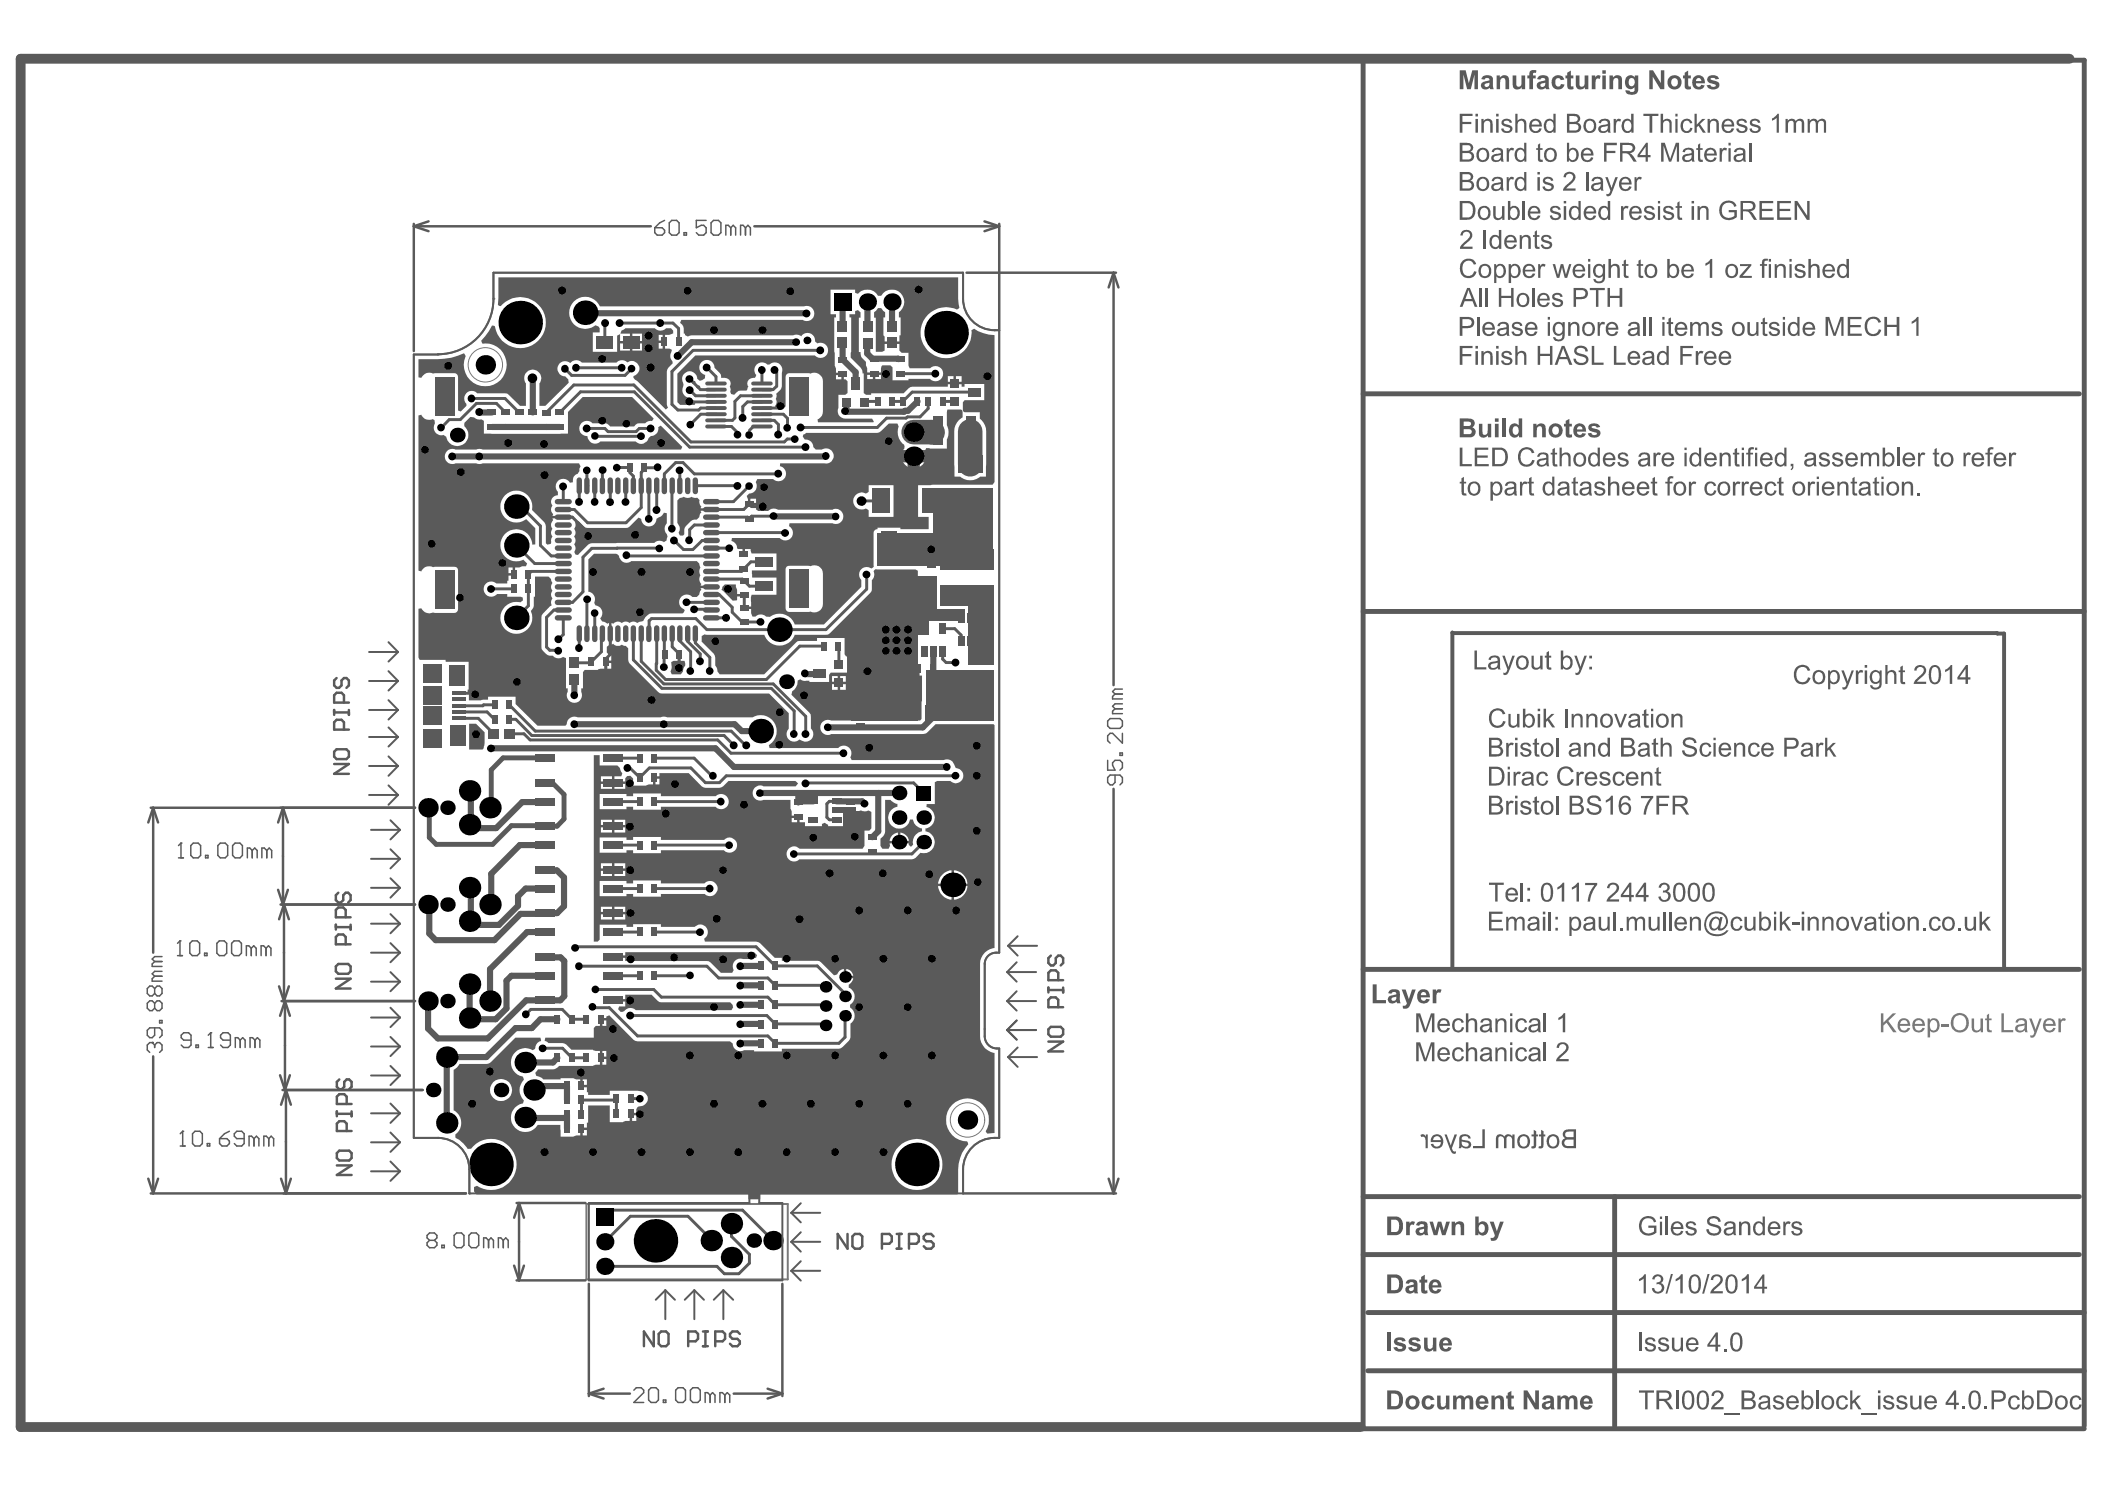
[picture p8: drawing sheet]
<svg xmlns="http://www.w3.org/2000/svg" width="297mm" height="210mm" viewBox="0 0 297 210" stroke-linecap="round" stroke-linejoin="round" font-family="sans-serif">
<g fill="#5a5a5a">
<path d="M66.2 102.1h1l1.2 1.2-.1 1.8-.2 .6h-1.9z"/>
<path d="M101.9 82.8l.4-.4h1.5v.5l.2 .3v.6h1v.3h-1l-.1 .6h-.5l-1.6-1.5z"/>
<path d="M95.7 92.3h.3v.9h.6l.1 .7-.3 .5v.3l-.3 .4h-1.3l-.2-.5a1.85 1.85 0 0 0 .1-1.2l.4-.2h.6z"/>
<path d="M95.6 70.6l.3-.4h.3a.42 .42 0 0 1 .6 0h.5l.3-.1 .3 .1h.5l.3 .3v.5l.3 .5-.1 .2h1.5v.3h-1.5l.1 .3-.2 .2-.1 .4-.4 .4h-.3a1.92 1.92 0 0 0-1.4 2.1l-.2 .1h-.4h-.1l-.1-.4a1.05 1.05 0 0 0-.2-1.3z"/>
<path d="M86.5 134.8h1.7v-.5h18.2l.4 .4-.1 .4h-.3v.2h-1.6a1.08 1.08 0 0 0-1.2 .3 1.08 1.08 0 0 0-.1 1.2l-.2 .4h-1.6l-1.4-1.4-.3-.2h-.3h-11.5v-.5h-1.7z"/>
<path d="M86.5 140.9h1.7v-.6h3.7l1.2 1.1h9.9l.4 .4 .1 .3-.3 .4h-13.4a1.11 1.11 0 0 0-1.7 .1l-.5 .1-.4-.3 .2-.4h.8v-.7h-1.7z"/>
<path d="M81.2 73.6l.4-.1 .8 .8 .2 .1 .3 .1h5.4l.3-.1 .3-.1 1.2-1.3 .3 .2a1.11 1.11 0 0 0 1.1 1.1 1.11 1.11 0 0 0 1.1-1.1l.3-.2a1.05 1.05 0 0 0 .8-.7l.4 .1v1.4a1.09 1.09 0 0 0 0 1.5l.1 .4-.1 .5-.4 .3a1.02 1.02 0 0 0-1.4 .1h-8.8l-.5 .2-1.4 1.5-.4-.1a.42 .42 0 0 1 0-.6v-.5l-.2-.3 .1-.1a.82 .82 0 0 0-.1-1l.1-.1a.77 .77 0 0 0-.1-1l.2-.3z"/>
<path d="M124.9 112.8h.8a1.51 1.51 0 0 0 .9 .6v.4a1.56 1.56 0 0 0-.8 2.6 1.56 1.56 0 0 0 2.6-.8h.4a1.46 1.46 0 0 0 1.3 1.3v.4a1.53 1.53 0 0 0-1.2 1.8l-.4 .4-.3-.3v-.2h-2.7l.1 .3-.2 .4h-.8l-.4-.4v-1a1.35 1.35 0 0 0 .7-1zM127.1 117.4v1.2h1.1a1.33 1.33 0 0 0-1.1-1.2zM125.9 117.8l-.4 .8h1.2v-1.2z"/>
<path d="M70.3 39.1h64.9v3l.2 1.3-.4 .3a3.6 3.6 0 0 0-5 2.3 3.6 3.6 0 0 0 3.2 4.5 3.6 3.6 0 0 0 3.9-3.9l.4-.2 1.2 .6 1.6 .3v20.7l-.2 .4h-10.5v4.5h1.4v1.7h-3.9v-.2h-3.3v.2a.53 .53 0 0 0-.5 .6v4.7l-.3 .3a1.08 1.08 0 0 0-1.5 .1 1.08 1.08 0 0 0 0 1.5v1l-5.2 5.3h-4.2v-.1a2.28 2.28 0 0 0-3.5-1h-.5l-.2-.2a1.12 1.12 0 0 0-1.3 .2h-.4l-.2-.5v-.6h-1v-.3h1v-1.4l.1-.3h3.5v-2.4h-3.5v-1h3.5v-2.4h-3.5l-.2-.6h-.8v.7h-.3v-.7h-.6l-.2-.2a1.03 1.03 0 0 0-.8-1l.1-.4h6.7a1.08 1.08 0 0 0 1.7-.1 1.08 1.08 0 0 0-.4-1.6l.1-.4h6.1a1.06 1.06 0 0 0 1.5-.9 1.06 1.06 0 0 0-1.5-1h-7.8a1.11 1.11 0 0 0-1.3 .2h-1.4l-.3-.2v-.6h-1v-.2h-.2v-.7l-.1-.4 .3-.4a1.07 1.07 0 0 0 1-1.6l.2-.4h2.2a1.07 1.07 0 0 0 1.7-.3 1.07 1.07 0 0 0-.7-1.5v-.4h6.2a1.08 1.08 0 0 0 1.3-1.3 1.08 1.08 0 0 0-1.6-.7h-.9l-.3-.3a1.1 1.1 0 0 0-1.2-1.1l-.3-.4v-.3l.5-.2h10l.5-.3 1.1-1.1h1.2l.2 .5a2.19 2.19 0 0 0 .8 2.5v.6l-.2 .2-.2 .7h3.5l-.2-.6 .2-.4 2.9 .1v-1.3a2.2 2.2 0 0 0 0-2l.1-2.2h1.9l.2 .1v1a2.26 2.26 0 0 0-1.1 2v6.3h.8a2.21 2.21 0 0 0 2.8 0h.8l.1-6.3a2.25 2.25 0 0 0-.9-1.8v-.9h-2.2l-.2-.2v-1.2l.2-.3h2.8v-2.3h-2.8v.3h-.4v-.3h-1.9v.3h-5.1l-.5 .3-.7 .7h-4.6v.2h-.7l-.3-.3v-2.7h-.2v-.4l-.3-.5-1.4-1.3 .1-5.7h-.2v-.5h.8v-.4l.4-.2 .3 .3v.8h-.2v4.9h.2l.1 .7 .7 .6v.6a1.06 1.06 0 0 1 .2 .9h1.9v-.6l.2-.4h1.1l.3 .3v1.8h2.3v-.2l3.1 .1a1.08 1.08 0 0 0 1.5 0 1.08 1.08 0 0 0 0-1.5 1.08 1.08 0 0 0-1.5-.1h-2.9l-.2-.3v-1.8h-1l-.3-.3v-1h-2.1v1l-.3 .1h-.9v-4.8h-.3v-.8l.6-.5h.4l.6 .5v.8h-.2v2.5l.1 .2v.7h2.1v-.9h.2v-2.5h-.3v-.8a1.75 1.75 0 0 0 .3-2.7 1.75 1.75 0 0 0-2.8 .4h-.4l-.3-.4a1.77 1.77 0 0 0-2.5 .1l-.4-.1v-.4h-3.5v3.4h.8v.5h-.3l.1 6.8 .2 .4v.6h.9v.1h.2v.8h.2l.3 .3v1.6l-.3 .3h-1l-.1 2a1.11 1.11 0 0 0 1.4 1.4h3.5l.2 .4-.1 .1h-7.8v-.4l.1-.1a1.14 1.14 0 0 0 .6-1.1v-4.5a1.28 1.28 0 0 0-1.8-.8l-2.9-.1a.53 .53 0 0 0-.5 .6v4.1l-.4 .4h-1l-.1-.4 .2-.6-.1-.4 .1-.5-.1-.2a1.59 1.59 0 0 0 .8-1.1l.1-2a1.07 1.07 0 0 0-.5-1.3 1.07 1.07 0 0 0-1.3 .2h-.3l-.2-.1a1.07 1.07 0 0 0-1.4 .2 1.07 1.07 0 0 0 0 1.4l-.2 .4a.82 .82 0 0 0-.9 .3 .82 .82 0 0 0 0 .9l-.3 .6h-1.1l-.6 .6-.4-.1-.2-.3 .1-.3a.74 .74 0 0 1 0-.9 .83 .83 0 0 0-.8-.8h-.5l-.1-.4-.9-1.1a1.08 1.08 0 0 0-1-1 1.08 1.08 0 0 0-1.1 .9 1.08 1.08 0 0 0 .8 1.2v.5l-.8 .3-.3-.3v-.2a1.08 1.08 0 0 0-1.5-.7 1.08 1.08 0 0 0-.5 1.5v.5a1.09 1.09 0 0 0 1 1.6l.5 .4 .2 .5-.1 .1h-2l-.4-.4v-4l2.5-2.6h16.9a1.08 1.08 0 0 0 1.8-.5 1.08 1.08 0 0 0-1.5-1.2l-.3-.3a1.06 1.06 0 0 0-.7-1.1 1.06 1.06 0 0 0-1.2 .4 1.09 1.09 0 0 0-1.2-.1h-14.3l-.5 .2-.4-.2v-.2h-.2a1.34 1.34 0 0 0-.5-1.6l.1-.4h17.2a1.07 1.07 0 0 0 1.6-.8 1.07 1.07 0 0 0-1.4-1.1h-28.8l-.3-.3a2.26 2.26 0 0 0-3.2-.6 2.26 2.26 0 0 0-.4 3.2 2.26 2.26 0 0 0 3.2 .4l.4 .2 .2 .2v.6h-.9v2.7h3.4v-2.3l.4-.2v1h1.4v-1h-1.4l.2-.5 .5-.3h4.2a1.05 1.05 0 0 0 1.6 0h.7l.3 .3v.5h-.2a1.19 1.19 0 0 1-.9 .1v2a1.19 1.19 0 0 1 .9 .2l-.2 .5a1.08 1.08 0 0 0 .3 1.1v.3l-.6 .6-.2 .5v4.6l.2 .5-.3 .3-4-4-.4-.2-.2-.3v-.2a1.08 1.08 0 0 0 .8-1.5 1.08 1.08 0 0 0-1.7-.5 1.09 1.09 0 0 0-1.5 .1l-4.9-.1a1.1 1.1 0 0 0-1.6 .1 1.08 1.08 0 0 0-1.8 .4 1.08 1.08 0 0 0 1.1 1.5l.4 .4 .1 .5-3.3 3.3h-.9v-3.2a1.2 1.2 0 0 0-.1-1.7 1.2 1.2 0 0 0-1.6 0 1.2 1.2 0 0 0-.2 1.7v3.2h-.8l-1.8-1.8h-4.3a1.07 1.07 0 0 0-1.5-.1 1.07 1.07 0 0 0 0 1.6v.3l-.8 .7-.4-.1v-4.7a.53 .53 0 0 0-.5-.6l-2.9 .1a1.25 1.25 0 0 0-1.7 .6l-.4-.1v-2.5a13 13 0 0 0 6.4-.9l.2 .4a3 3 0 0 0 2 4.2 3 3 0 0 0 3.8-2.7 3 3 0 0 0-3.4-3.2l-.2-.4 1.1-1.4 .4-.8 .4 .2a3.6 3.6 0 0 0 5 2.8 3.6 3.6 0 0 0 1.5-5.5 3.6 3.6 0 0 0-5.6-.2l-.4-.2zM92.9 47.2v.8h.6v-.8zM89.2 47.1v1h1.4v-1zM92.9 48.4v.8h.6v-.8zM89.2 48.4v1.1h1.4v-1.1zM87.5 48.4v1.1h1.4v-1.1zM123.5 52.9v.6h.8v-.6zM122.4 52.9v.6h.8v-.6zM118 52.9v.6h.7v-.6zM134.9 53.1v.8h.8v-.8zM133.8 53.1v.8h.7v-.8zM129.1 64.5v1.6a1.67 1.67 0 0 0 1.6-1.6zM127.2 64.5a1.68 1.68 0 0 0 1.6 1.6v-1.6zM120.7 69.8a1.2 1.2 0 0 0-.1 1.6 1.2 1.2 0 0 0 1.6 .3l.4 .3v.9h3.5v-4.5h-3.5v1l-.4 .2a1.09 1.09 0 0 0-1.5 .2zM105.9 70.4v.5h.8v-.5zM111 79.9l-.1 .4v5.5a.53 .53 0 0 0 .5 .5h2.9a1.26 1.26 0 0 0 1.8-1.1v-4.2a1.23 1.23 0 0 0-1.8-1.2h-2.9z"/>
<path d="M59.1 58.6l.4-.1v.1a1.22 1.22 0 0 0 1.6 .5l.2 .2 .1 .4a1.07 1.07 0 0 0 0 1.2 1.07 1.07 0 0 0 1.2 .4l.4 .3v.2a1.57 1.57 0 0 0 2.4 .9 1.57 1.57 0 0 0 .1-2.5v-.6l.9-.8 .5 .1a1.09 1.09 0 0 0 1 .3l.4 .2v1.8h11.8v-3.1l2.1-2.1h7l3 3-.2 .4h-.2a.82 .82 0 0 0-.7 .3h-1.2l-.4 .5h-3.4l-.5-.5h-2a1.07 1.07 0 0 0-1.8 .3 1.07 1.07 0 0 0 1 1.5l.1 .1v.2a1.08 1.08 0 0 0 1.8 .5h5a1.11 1.11 0 0 0 1.8-.5l.3-.3 .6-.1a.97 .97 0 0 0 .5-1.1l.4-.2 3 2.9-.2 .4h-28l-.4-.1-.5 .1h-2.9a1.07 1.07 0 0 0-1.5 1 1.07 1.07 0 0 0 1.5 1h2.9l.5 .1 .4-.1h13.6l.2 .4a.53 .53 0 0 0-.1 .6l-.3 .5h-.2a.99 .99 0 0 0-.5 1.1l-.4 .1-.1-.2a1.08 1.08 0 0 0-1.6 0 1.08 1.08 0 0 0 0 1.5v.5a.9 .9 0 0 0-.8 .5 .9 .9 0 0 0 .1 .9l-.2 .3a.85 .85 0 0 0 .3 .9l-.1 .3h1.5v.3h-1.5v.3a.88 .88 0 0 0 0 1.2l-.2 .5 .2 .6-.2 .3-.1 .7-.5 .1-.2-.2v-2.7l-1.9-2a2.25 2.25 0 0 0-2.4-2.7 2.25 2.25 0 0 0-1.9 3 2.25 2.25 0 0 0 3.4 1l1.3 1.3v2.3h-.4v-.3a2.25 2.25 0 0 0-2.8-1.8 2.25 2.25 0 0 0-1.5 3 2.25 2.25 0 0 0 3 1.2l.6 .6-.2 .4-1.5 .2v.9h-.2v.2h-.8v.7h-.1v.4h-1.6l-.2-.1a1.07 1.07 0 0 0-1.4 .3 1.07 1.07 0 0 0 .3 1.4 1.07 1.07 0 0 0 1.4-.1h1.5v.4h1.8l.4 .1v.4l-.4 .3-.1-.1a2.26 2.26 0 0 0-2.7 2.3 2.26 2.26 0 0 0 2.8 2.2 2.26 2.26 0 0 0 1.5-3.2l.4-.5v-1.5h.2v-2.9h1.9l.4 .4 .2 .5-.2 .6 .2 .5-.2 .6 .2 .5-.2 .6 .1 .4-.3 .1-1.2 1.3v4.5a1.68 1.68 0 0 0 1.7 1.3 1.07 1.07 0 0 0 1.4 .1l.4 .1v4.3h.2v.5l-.1 .2a1.08 1.08 0 0 0 1.2 1.3 1.08 1.08 0 0 0 .8-1.5v-.5h.3v-2.3l.2-.3h1.9l.3-.2h.6v-.9h.2v-.2h.8v-.8h-.4l-.3-.4v-.8l.3-.2v-3.1l-.2 .1-.7-.3-.3-.5 .2-.2a1.06 1.06 0 0 0-.8-1.6 .73 .73 0 0 1-.1-.9 1.01 1.01 0 0 0-1-1v-4.6l.8-.8h3.1l.5 .3v.2a1.06 1.06 0 0 0 1.7 .6h9.2l.4 .3 .1 .6-.1 .5 .1 .6-.1 .5 .1 .4 .2 .3-.1 .2h1.5v.4h-1.5l.1 .2-.2 .2-.1 .5-.4 .3h-.6a1.08 1.08 0 0 0-1.7 .2 1.08 1.08 0 0 0 .5 1.5l.1 .2-.3 .4h-4.4a1.61 1.61 0 0 0-1.1 1.1l-.9 .3-.5-.2-.5 .2-.6-.2-.6 .2-.3-.2a.9 .9 0 0 0-.9 .3l-.2-.1v3l.2-.1 .5 .3h.4l.3-.2 .4 .2h.2l.3 .4v1.6l.3 .5 4.2 4.2h15.4l2.8 2.8v2.2a1.07 1.07 0 0 0 0 1.5 1.07 1.07 0 0 0 1.5 0 1.13 1.13 0 0 0 1.6 .1 1.13 1.13 0 0 0 .1-1.6l-.1-2-2.7-2.8 .1-.5a1.73 1.73 0 0 0 .8-1.5l.3-.2 .4 .2h.9v.2h2.8v-1l.2-.3h2.3v-2.3h-.1l-.2-.3v-2.3h-3.9v.4h-2.7l-4.8 4.7h-6.2l-.4-.4v-.3l-.3-.5v-1.4l-1.9-2v-.8l.4-.2h8.5a2.26 2.26 0 0 0 2.1 1.6 2.26 2.26 0 0 0 2.1-1.6h4.8l5.9-5.9 .2-.2 .1-1.6a1.1 1.1 0 0 0 .2-1.2l.2-.3h5.7l.3 .2-.1 12.7-.5 .2v.8h.7v.1h.2v1h.3l-.1 6.1-.2 .2h-1.8v-.9h-2.7v-.1h-.2v-1.5h-2.5l-.2 .5h-.8v.8h-.2v.1h-.9a1.06 1.06 0 0 1-.2 1v.1h-3a1.07 1.07 0 0 0-1.6 1 1.07 1.07 0 0 0 1.6 .9h12.9l.5-.1 1.3-1.2h8.2l.1 .1v31.4a2.27 2.27 0 0 0-2 2.3v10.2a2.34 2.34 0 0 0 2 2.3v11.3l-.9 .1-.3-.3a3 3 0 0 0-1.4-4.4 3 3 0 0 0-4.1 2.2 3 3 0 0 0 2.9 3.6l.1 .4a5.1 5.1 0 0 0-1.4 3.6v3.3l-.1 .2h-27.8v.7h-1.7v-.7h-38.4l-.3-.4v-.7l.4-.1a3.6 3.6 0 0 0 4.9-1 3.6 3.6 0 0 0-.7-4.9 3.6 3.6 0 0 0-5 .6l-.5 .1-.6-.8-.6-.5-.5-.3v-.5a1.99 1.99 0 0 0-.3-3.4v-5.7l.5-.3 .3-.5h3.8l.5-.2 3.6-3.5h3.6l.1 .4-.1 .1a1.02 1.02 0 0 0-.8 1l-.4 .2a2.03 2.03 0 0 0-2.9 1.1 2.03 2.03 0 0 0 1.6 2.7l.1 .4a2.01 2.01 0 0 0 0 2.9l-.2 .5a2.03 2.03 0 0 0-1.2 3.1 2.03 2.03 0 0 0 3.4-.1h3.2v1.6h1.8l.4-.1h.6v-1h.2v-.1h.7v-.7h.2v-2.5h3v2.4h1.9l.4-.2h.6v-.9h.1v-.2h.8v-.5a.65 .65 0 0 1 .8-.5 1.06 1.06 0 0 0 .8-1.2 1.06 1.06 0 0 0-1.1-.9h-4.3v.6h-3v-.4h-.2v-.7h-.7v-.2h-.2v-.9h-.6l-.4-.2h-1.8v.2h-2.4l-.2-.2-.8-.4-.2-.4 .4-.5h2.4l.6-.4h4.8l.4-.2h.6v-2h-.6l-.4-.1h-3.1l-.9-.9-2.3-.1-.6-.3 .2-.4h6.8v-1.4l.3-.3h.6v-.9h.1v-.2h.8v-.2l.4-.2 3.4 3.5 .3 .1 13.3 .1 .4 .3v.3a1.1 1.1 0 0 0 1.6 .6h1.4v.2h3.9v-.4h8.1a2.78 2.78 0 0 0 1.5-1.3l.1-2.2a1.35 1.35 0 0 0 0-2.2v-.5a1.33 1.33 0 0 0 .6-1.2 1.33 1.33 0 0 0-.8-1.2v-.4a1.25 1.25 0 0 0 .6-.9h-1.2v-.2h-.1v-1.1a1.15 1.15 0 0 0-1 .7l-.4 .2-2.1-2-5.3-.1v-.4h-1l-2.3-2.2-7.5-.1-.1-.4a1.07 1.07 0 0 0 .3-1.6 1.07 1.07 0 0 0-1.7-.1h-4.7v-.3h-4v.3h-.9v-.3h-3.8v2.2l-.3 .2h-.5v-26.3h.8v1.5h2.5l.4 .3 .3 .8-.1 .4h-1v.7h1.5v-.4l.3-.3 .5-.1 .3 .4v1h1.9l.4-.1h.6v-1h.1v-.2h.8v-.4h4.1l1.8 1.8 .5 .2h2.3l1-.9h9.4l.4 .3-.3 .4h-4.6a1.06 1.06 0 0 0-1.5 1 1.06 1.06 0 0 0 1.5 .9h3.8v1.3l.2 .4v.6h1v.1h.1v.8h.8v.5h2.4v-.3l.4-.1 .5 .2v.2h2.3v-.5h.7v-.8h.1v-.1h1l.1-.6 .4-.2 .5 .2 .5-.2 .5 .2v2.4l-.3 .3h-.7v2.1l-.3 .4h-8.9a1.07 1.07 0 0 0-1.5 0 1.07 1.07 0 0 0 0 1.5 1.07 1.07 0 0 0 1.5 0h15.9l.5-.2 .7-.7a1.55 1.55 0 0 0 2-1.2 1.55 1.55 0 0 0-1.3-1.8v-.4h.2a1.56 1.56 0 0 0 1.1-1.6 1.56 1.56 0 0 0-1.2-1.5l.1-.4h1.1v-3.1l.4-.1h1.8l.2 .1a1.08 1.08 0 0 0 1.6-.6 1.08 1.08 0 0 0-1-1.4l-.2-.4a1.1 1.1 0 0 0-1.5-.7h-13l-.2-.4a1.07 1.07 0 0 0-.3-1.4 1.07 1.07 0 0 0-1.4 .1h-9.7l-.1-.4a2.27 2.27 0 0 0 .8-3.1 2.27 2.27 0 0 0-3.1-.8h-12l-.5-.1-.5 .1h-11.7a1.09 1.09 0 0 0-1.5 1l-.2 .2h-4l-3-3.1v-1h-3.9v.4l-2.7 .1v-.9h-.2v-.6h.1v-3.9h-3.2v-.3h-3.7l-.1-.3v-6.9l.4-.1v.1a1.37 1.37 0 0 0 1.7 .5l2.9 .1a.53 .53 0 0 0 .5-.6v-5.6l-.1-.2-.4-.2-3 .1a1.17 1.17 0 0 0-1.6 .6l-.4-.1zM71.7 80.1v.7h.6v-.7zM125.6 82.3v2.5h1.3v-2.5zM124 82.3v2.5h1.2v-2.5zM125.6 85.2v2.5h1.3v-2.5zM124 85.2v2.5h1.2v-2.5zM85.7 93.5v.8h.6v-.8zM128.9 94.5v.8h.5v-.8zM118.6 95.4v.8h.8v-.8zM117.4 95.4v.8h.8v-.8zM118.6 96.5v.8h.8v-.8zM117.4 96.5v.8h.8v-.8zM120.5 99.6v.6h.7v-.6zM125.5 99.1v1.3h2.5v-1.3zM84.8 109.5v.7h1.6v-.7zM92.5 109.9v.8h.6v-.8zM86.7 110.6v.7h1.5v-.7zM84.8 110.6v.7h1.6v-.7zM84.6 112v2.2h3.8v-.4h.9v.4h4v-.4h7.7a1.08 1.08 0 0 0 1.5 .1 1.08 1.08 0 0 0 0-1.6 1.08 1.08 0 0 0-1.5 0h-7.7v-.4h-4v.4h-.9v-.3zM120.2 115.4v.6h.8v-.6zM111.7 115.4v.6h.8v-.6zM86.7 115.6v.8h1.5v-.8zM84.8 115.6v.8h1.6v-.8zM86.7 116.7v.7h1.5v-.7zM84.8 116.7v.7h1.6v-.7zM84.6 118.1v2.2h3.8v-.4h.9v.5h4v-.5h8.8a1.07 1.07 0 0 0 1.6 .1 1.07 1.07 0 0 0 0-1.5 1.07 1.07 0 0 0-1.5 0h-8.9v-.4h-4v.4h-.9v-.4zM86.7 121.8v.7h1.5v-.7zM84.8 121.8v.7h1.6v-.7zM86.7 122.8v.8h1.5v-.8zM84.8 122.8v.8h1.6v-.8zM84.6 124.3v2.1h3.8v-.3h.9v.4h4v-.4h6.1a1.08 1.08 0 0 0 1.6 0 1.08 1.08 0 0 0 0-1.5 1.08 1.08 0 0 0-1.6 0h-6.1v-.4h-4v.4h-.9v-.3zM134.6 122.8v1.9h1.9a2.03 2.03 0 0 0-1.9-1.9zM133 123.4a2.2 2.2 0 0 0-.6 1.3h1.9v-1.9a1.9 1.9 0 0 0-1.3 .6zM134.6 125v1.9a2.02 2.02 0 0 0 1.9-1.9zM132.4 125a2.1 2.1 0 0 0 1.9 1.9v-1.9zM86.7 127.9v.7h1.5v-.7zM84.8 127.9v.7h1.6v-.7zM86.7 129v.7h1.5v-.7zM84.8 129v.7h1.6v-.7zM119.4 136.7v.9h1a1.08 1.08 0 0 0-1-.9zM85 144v.7h.6v-.7zM85 148.2v.8h.6v-.8zM85 149.4v.8h.6v-.8zM82.2 152.3v.7h.6v-.7zM69.1 153.8a1.6 1.6 0 0 0 3.2 0 1.6 1.6 0 0 0-3.2 0zM89.2 157.3v.8h.6v-.8zM82.2 159.4v.8h.6v-.8zM125.8 164.3a3.6 3.6 0 0 0 7.2 0 3.6 3.6 0 0 0-7.2 0z"/>
<circle cx="60.6" cy="114.4" r=".35"/>
</g>
<path d="M63.4 59.2l-1.1 1.1M69.4 83.1h-.1M75 80.6l-.4 .4M73.9 103.5l.9 .9M74.9 142.4l-.7 .7" fill="none" stroke="#5a5a5a" stroke-width=".42"/>
<path d="M74.2 125.3l-1.1 1.1M77 128.8l-.2 .1" fill="none" stroke="#5a5a5a" stroke-width=".87"/>
<circle cx="77" cy="125.3" r=".43" fill="#5a5a5a"/>
<path d="M77 122.7l.1 .1" fill="none" stroke="#5a5a5a" stroke-width=".87"/>
<path d="M76.9 116.5h.1M77 106.9h.1" fill="none" stroke="#5a5a5a" stroke-width=".69"/>
<path d="M79.5 72.9h1.3M77.1 91.3l.5 .4M78.8 91.7v.1M79.5 89.5l-.7 .7" fill="none" stroke="#5a5a5a" stroke-width=".42"/>
<circle cx="79.5" cy="70.8" r=".21" fill="#5a5a5a"/>
<path d="M81.7 91.4h.1M82.9 84.5l-.1 .1M83.4 93.4l-.1 .1M82.1 155.2v2" fill="none" stroke="#5a5a5a" stroke-width=".42"/>
<circle cx="82.8" cy="68.5" r=".21" fill="#5a5a5a"/>
<path d="M82.8 66.3v2.2" fill="none" stroke="#5a5a5a" stroke-width=".42"/>
<circle cx="81.7" cy="68.5" r=".21" fill="#5a5a5a"/>
<path d="M85 89.4l-.1 .1M85.5 95.3l-.7 .7M86.1 92.3l-.6 .6v.5" fill="none" stroke="#5a5a5a" stroke-width=".42"/>
<circle cx="86.1" cy="70.8" r=".21" fill="#5a5a5a"/>
<path d="M85.4 45.6h.1M84 61.5h.1M85 66.5v2M88.3 70.8v.1M88.4 78.3l.1 .1M88.5 108.3h.4" fill="none" stroke="#5a5a5a" stroke-width=".42"/>
<circle cx="88.3" cy="70.9" r=".21" fill="#5a5a5a"/>
<path d="M91.6 89.4h.1M91.6 108.3l-1.3 1.4" fill="none" stroke="#5a5a5a" stroke-width=".42"/>
<circle cx="91.6" cy="73.2" r=".21" fill="#5a5a5a"/>
<path d="M90.5 66.6v1.9M91.6 68.5h.1M92.6 94.5l1.3 1.4M93.8 92.3h-.1" fill="none" stroke="#5a5a5a" stroke-width=".42"/>
<circle cx="92.7" cy="71.9" r=".21" fill="#5a5a5a"/>
<path d="M93.7 66.9v1.6M97.3 74.7v1.5M95.9 89.4v1M96.9 84.9v.1M97 89.4v1.1M97.4 137.6h.1" fill="none" stroke="#5a5a5a" stroke-width=".42"/>
<circle cx="95.9" cy="66.4" r=".21" fill="#5a5a5a"/>
<path d="M97.3 56.6l.1 .1M95.3 65.3h1.1M95.9 66.4v2.1" fill="none" stroke="#5a5a5a" stroke-width=".42"/>
<circle cx="95.7" cy="50.2" r=".43" fill="#5a5a5a"/>
<path d="M98.1 89.4v1.3M98.8 92.3v1M98.7 131.5l.1 .1M100.2 125.3h.1" fill="none" stroke="#5a5a5a" stroke-width=".42"/>
<circle cx="98.5" cy="54.6" r=".21" fill="#5a5a5a"/>
<g fill="none" stroke="#5a5a5a" stroke-width=".42">
<path d="M101 53.1v1M104.5 55.8l-.8 .8M105.5 56.7l-.7 .7M109.3 59.3l.5 .6M110.2 57.3l-.3 .3M110.5 58.4l.6 .6v1.3M105.5 72.9l.2 .3M106.3 60.2h1.2M111.1 61.9l-.4 .4M104.7 81.7l.3 .2M105 80.3l-.4 .3M105 84h.1"/>
<path d="M105.1 87.7l-.4 .1M102.9 119.2h.1M105.2 105.1h.1M119.1 106.3h.2M116.3 139l.2 .2M116.3 144.4l.2 .2M116.3 141.7l.2 .2M119.2 140.2v.4"/>
</g>
<path d="M109.2 72.8h.1M113.7 95.1h.1M112.6 111.9h.1M104.5 139h.1M104.5 136.3h.1M104.5 147.2h.1M104.5 144.4v.1M104.5 141.7v.1" fill="none" stroke="#5a5a5a" stroke-width=".87"/>
<g fill="#5a5a5a">
<circle cx="118.9" cy="50.7" r=".43"/>
<circle cx="118.9" cy="48.3" r=".43"/>
</g>
<path d="M118.9 42.6h.1M123.9 117.3l-.8 .8" fill="none" stroke="#5a5a5a" stroke-width=".87"/>
<path d="M122.1 56.8h.2" fill="none" stroke="#5a5a5a" stroke-width=".42"/>
<circle cx="123.9" cy="111.9" r=".43" fill="#5a5a5a"/>
<path d="M125.1 59l-1.3 1.3M125.9 56.6h1.5M133 92v1l.5 .5M134.7 88.7l.9 .9v.8" fill="none" stroke="#5a5a5a" stroke-width=".42"/>
<path d="M126.7 50.6l.1 .1M131.7 95.2l-.1 .2M132.3 100.6h.7" fill="none" stroke="#5a5a5a" stroke-width=".87"/>
<path d="M60.6 114.4v3.7" fill="none" stroke="#5a5a5a" stroke-width=".69"/>
<circle cx="63" cy="149.1" r=".43" fill="#5a5a5a"/>
<g fill="none" stroke="#5a5a5a" stroke-width=".87">
<path d="M67.7 58.1l1.7 .1M118.9 42.6v3.5M118.9 48.3v2.4M120.7 52.5v1.6M125.9 42.6v3.5M127.7 57.9l-.1 .2M63.8 64.4h3.9M131.7 92v3.2M66.4 112v4.8h3.6M77 113.1l-.1-.1-.2 .1M103.7 102.2l1 .9M112.7 111.9v1.3l.1-.2"/>
<path d="M121.7 113l.3 .4M123.9 111.9v5.4M60.6 128.1v3.6M66.3 137.7v6.1M66.4 125.7v4.8h4M69.1 136.7v3.4M69.3 123.3v4.8M72.2 137.6l-.7 .7v4M73.1 126.4v1.4M77 134.9l.1 .1M77.1 122.8h1.5l1 1v4l-1 1h-1.6M79.1 135l.5 .6v4.9l-.5 .6"/>
<path d="M60.4 141.2v3.9M63 149.1v9.3M74.1 157.6l.1 .1M75.4 153.8l.5-.6h4.1v2M80 157.2v2"/>
</g>
<g fill="none" stroke="#5a5a5a" stroke-width=".42">
<path d="M63.4 59.2h1.5M66.6 56.2h4.7M67.2 56.9h2.8M79.7 52l1 1M85.4 45.6v2.7M87.5 45.6h7.5l.8 .7v1.9M97.4 56.7h3.6M97.8 53.9l1 1.1M98.2 55.8h2.8M101 57.6h-2.1l-.3 .2M101 58.4h-2.1l-1.5 1.5M103.7 56.6v2.3l-.3 .4h-2.4"/>
<path d="M104.8 57.4v1.5M107.5 52.2v1.9M109.3 52.2l.3 .3v2l-.5 .5M109.8 59.9v1.4M72.9 71.5h.7M75.5 79.5h4M76.3 74.2v2.7l1.5 1.5h1.7M79.5 68.6v2.2M81.7 68.5v2.3M83.5 77.3l-1.2 1.3v4.9l-1.5 1.5h-1.3M83.9 68.5h.1M85.1 66.3l-.1 .2"/>
<path d="M85.4 60.4l.4 .5h4l.4-.5h1.3M86.1 68.5v2.3M87.1 77.3h.1M87.1 65.9l1.8 .1M88.3 68.5v2.3M88.9 66v.7l.5 .5v1.3M90.5 68.5v3.1M91 66.2l-.5 .4M91.6 68.5v4.7M92.7 68.5v3.4M92.8 65.9v.1M93 77.3h.1"/>
<path d="M94.9 68.5h-.1M95.1 76.2l1.4 1.3M98 74.1h2.4M98.1 68.5h6M99.1 76.2h1.3M100.4 72.9h5.1M101 60.2h2.2M102.9 77.3h.1M105.7 68.5l-2.2 2.3h-3.1M105.7 71.1l-.7 .8M106.1 72.8l-.4 .4M64.7 97.8h2.2"/>
<path d="M68.2 99.4l-.1 .2M69.4 83.1h3.1M74.6 81v4.5l-1.7 1.7M75 80.6h4.5M77.6 91.7h1.2M79.5 87.2v2.3M79.5 86h-1.3l-1.1 1.1v4.2M81 93.5h2.3M81.7 89.4v2M82.8 84.6v4.8M83.9 86.5h.1M84.8 96v2.7"/>
<path d="M84.9 89.5v2.4l-1.5 1.5M85.5 93.4v1.9M86.1 89.4v2.9M90.5 89.4v3.9M91.9 87.3l-.3 .3v1.8M92.7 89.4l-.1 5.1M93.7 92.3v1.8M93.7 89.4v2.9M95.8 92.3v1.9M96.9 85h3.5M98 85.9h2.3M98.1 90.7l2.1 2v1.9"/>
<path d="M98.2 87.3l1.5 1.5M100.4 80.6h4.2M100.4 87.2h2.1M100.4 83.9h1.1M100.4 81.7h4.3M103.3 86.4l1.4 1.4M105 81.9l.8 .8M105 84v1.7M107.8 82.3l-.5 .4M118.3 91.1l.1 .1v2.5M122.3 81.1v2M64.6 101.3h2.9l2.2 2.2"/>
<path d="M64.6 100.4h4.1l1.1 1.1M71.9 101.5h.9M86.5 119.2h3.8M86.5 106.9h3.8M88.9 108.3l1.4 1.4M100.4 109.4h.3M101.7 113.1h.1M102.5 109.4l-1 1M112.1 100.3v3.2M113.7 101.1v2.4M113.8 110.4l-.1 .1M116.7 113.4v1.9"/>
<path d="M128.9 110.4l1.4 1.5M130.3 118.8l-1.6 1.7M81.3 133.6l-.1 .1M86.5 137.6h3.8M86.5 131.5h3.8M86.5 125.3h3.8M92.3 139.6l1 1.1M99.7 136.3l1.7 1.7M74.9 142.4h4.4l1.4 1.4M76.6 147.9h2.8l1.3 1.3M86.8 155.2l.2-.2v2.2M119.2 143.3v3l-.8 .9"/>
<path d="M86.2 170.7l-.8 .9v.1M100.4 174.9v.1M101.2 178.6l1 1.1"/>
</g>
<path d="M69.3 108.6v5.8M79.6 112.1v3.4l-1 1h-1.6" fill="none" stroke="#5a5a5a" stroke-width=".69"/>
<circle cx="97.8" cy="53.9" r=".21" fill="#5a5a5a"/>
<path d="M97.3 53.4l.5 .5M111.1 61.9h1.1M116.7 115.3l.3 .3h1.1M117 113h1.1M109.4 139h6.9M109.4 136.3h5.9M109.4 144.4h6.9M109.4 141.7h6.9" fill="none" stroke="#5a5a5a" stroke-width=".42"/>
<path d="M113.9 48v.1M109.2 72.8h8.7M113.7 95.1h1.9" fill="none" stroke="#5a5a5a" stroke-width=".87"/>
<circle cx="113.9" cy="48" r=".43" fill="#5a5a5a"/>
<path d="M123.1 50.6h3.6M123.9 111.9h3" fill="none" stroke="#5a5a5a" stroke-width=".87"/>
<path d="M123.9 56.6h-1.4l-.2 .2M128.1 58.8l-.2 .2h-2.8M128.7 55.3l-1.3 1.3M121.6 70.7h2.7" fill="none" stroke="#5a5a5a" stroke-width=".42"/>
<circle cx="122.4" cy="42.6" r=".43" fill="#5a5a5a"/>
<g fill="none" stroke="#5a5a5a" stroke-width=".42">
<path d="M67.2 56.9l-2.3 2.3M70 56.9l1.3 1.3M71.3 56.2l1.9 2M77.1 58.2l3.9-3.9h8.4l8.1 8h13.2M79 58.2l2.9-2.9h7.6l7.8 7.8h16.4M81.3 51.9h6.5M89.2 52l-1 1h-7.5M97.4 55l.8 .8M98.8 55h2.2M99.7 51.8l1.3 1.3M104.5 55.8h3M105.5 56.7h2"/>
<path d="M107.5 55h1.6M107.5 58.4h3M107.5 59.3h1.8M107.5 57.6h2.4M115.8 49.4h-18l-3 3v4.6l.9 .8h2.9M126.8 52.7h5.1M128.7 55.3h8.8M131 56.6v1l-1.2 1.2h-1.7M133 56.6h1.7M72.9 76.9l2.6 2.6M73.6 71.5l2.7 2.7M80.8 72.9l1.8 1.9"/>
<path d="M83.3 60.4h2.1M83.5 77.3h3.6M83.9 68.5v2.3M84 61.5h6.5M87.1 77.3h5.9M88.5 78.4h11.9M90.5 71.6l-2.2 2.1h-5.4l-1.9-1.8h-1.5M90.9 66h1.9M94.8 68.5l.1 6.1M95.3 65.3l-1.6 1.6M96.4 65.3l1.6 1.6h11.8M98 74.1l-.7 .6"/>
<path d="M99.1 76.2l-1.3 1.3h-1.3M100.4 71.9h4.6M100.4 77.3h2.5M100.4 75.1h10.7M103.2 60.2l.9 .9M105.7 71.1l.4 .4h1.6M106.1 72.8h3.1M106.3 60.2l-.5 .5M107.8 79.3h-1.8l-1 1M113 60.3h10.8M64.7 99.6h3.4M68.2 99.4h1.6"/>
<path d="M71.9 99.4l3.6 3.7h27.7l2 2M83.9 86.5v2.9M89.4 89.4v3.7l4 4h15.4l3.3 3.2M90.5 93.3l3.2 3.2h15.4l4.6 4.6M91.9 87.3h6.3M94.9 89.4v1.8l.9 .9M95.9 90.4l1.6 1.5v2.7M97 90.5l1.8 1.8M101.5 83.9l1.8 1.8v.7M105.1 87.7h2.2M105.8 82.7h1.5M116.2 91.1h-3.3l-4.8 4.8h-14.2"/>
<path d="M122.3 83.1l-5.8 5.7h-16.8M133 88.7h1.7M133.5 93.5h1.4M72 103.5h1.9M72.8 101.5l2.2 2.3h27.2l1.4 1.3M74.8 104.4h26.5l1.8 1.9h16M86.5 113.1h3.8M91.6 108.3h5.9l2 2.1h2M92.3 113.1h9.4M92.3 106.9h5.6l2.5 2.5M92.3 119.2h10.6M102.5 109.4h32.4"/>
<path d="M113.8 110.4h15.1M117 113l-.3 .4M81.3 133.6h25.4l2.7 2.7M81.7 136.3h18M84 139.6h8.3M92.3 137.6h5.1M92.3 131.5h6.4M92.3 125.3h7.9M101.4 138h7l1 1M112.1 120.5h16.6M115.3 136.3l3.9 3.9M80.7 143.8h2"/>
<path d="M80.7 149.2h2M82.1 155.2h4.7M83.7 142.2h2.3l4 3.9h18.4l1 1.1h9M89 143.3h19.2l1.2 1.1M89 155h1.3M93.3 140.7h15.1l1 1M85.4 178.6h15.8M86.2 170.7h18.6l4.3 4.3M100.4 174.9l-3.3-3.3h-8.1l-3.6 3.6M103.2 172.6v1.8l2.6 2.5v1.3l-1.5 1.5h-2.1"/>
</g>
<path d="M125.7 64.1l.2 .3h5.8M128.9 64.4l.1 2.2M131.3 70.7l.2 .1h5.2" fill="none" stroke="#5a5a5a" stroke-width="1.7"/>
<g fill="none" stroke="#5a5a5a" stroke-width=".87">
<path d="M75.2 53.3v4.9M82.6 44.2h31.2M112.4 48.3h-14.8l-1.9 1.9M118.9 50.7l1.8 1.8M119.5 56.8v1.2l.1 .1h8M122.4 48.1v1.8l.7 .7M122.4 42.6v3.5M129.5 56.6l-1.4 1.3h-.4M67.7 64.4h48.9M69.4 60.2h9.6M81 95.8v2.3M69.3 105.6h31.7l2.6 2.6h30"/>
<path d="M76.7 113.1h-3l-3.7 3.7M77 119.2h-3.7l-4 4.1M81 102.2h22.7M104.7 103.1h2.6M107.3 111.9h16.6M112.8 113h2M118.1 113h3.6M132.3 100.6l-2.1 2h-13.4M72.2 137.6h4.8M73.1 127.8l-2.7 2.7M74.2 125.3h2.8M76.8 128.9h-3.4l-3.6 3.7h-8.3l-.9-.9"/>
<path d="M77 131.5h-2.6l-5.3 5.2M77.1 135h2M104.5 139h2.8M104.5 136.3h2.8M71.5 142.3l-1.6 1.5h-3.6M74.2 157.7h5.8M78.7 143.8h-2.4l-1.3 1.2h-2.2l-4.2 4.1h-5.6M78.7 149.2l-.7 .7h-3.9M79.1 141.1h-4.9l-5.4 5.4h-7l-1.4-1.4M104.5 147.2h2.8M104.5 144.4h2.8M104.5 141.7h2.8"/>
</g>
<path d="M76.9 116.5h-4.7l-2.7 2.6h-8l-.9-1M77 106.9h-6l-1.7 1.7M77 110.4h.9l1.7 1.7" fill="none" stroke="#5a5a5a" stroke-width=".69"/>
<path d="M128.9 61h2.7M136.9 60.9v4.6" fill="none" stroke="#5a5a5a" stroke-width="3.5"/>
<g fill="#5a5a5a">
<path d="M123.1 87.1h1.4v1h-1.4z" fill-rule="evenodd"/>
<path d="M120.3 114.5h1.3v1.7h-1.3z" fill-rule="evenodd"/>
<path d="M112.3 111.9h3v1.5h-3z" fill-rule="evenodd"/>
<path d="M111.4 80.3h2.7v5.5h-2.7z" fill-rule="evenodd"/>
<path d="M119 114.7h1.8v2.5h-1.8z" fill-rule="evenodd"/>
<path d="M131.6 68.9h8.5v6.4h-8.5z" fill-rule="evenodd"/>
<path d="M111.4 53.2h2.7v5.4h-2.7z" fill-rule="evenodd"/>
<path d="M120.1 89.4h9.4v12.2h-9.4z" fill-rule="evenodd"/>
<path d="M130.6 94.5h9.6v7.1h-9.6z" fill-rule="evenodd"/>
<path d="M136.6 84.6h3.6v9.1h-3.6z" fill-rule="evenodd"/>
<path d="M117.5 113.9h3.3v.8h-3.3z" fill-rule="evenodd"/>
<path d="M61.4 80.5h2.7v5.4h-2.7z" fill-rule="evenodd"/>
<path d="M124.1 87.6h6.9v1.9h-6.9z" fill-rule="evenodd"/>
<path d="M61.4 53.2h2.7v5.4h-2.7z" fill-rule="evenodd"/>
<path d="M123.4 81.3h8.9v6.3h-8.9z" fill-rule="evenodd"/>
<path d="M124.1 85.9h12v1.7h-12z" fill-rule="evenodd"/>
<path d="M123.8 75.2h16.3v4.6h-16.3z" fill-rule="evenodd"/>
</g>
<g fill="#5a5a5a">
<path d="M217.5 159.4l.3 .2v.4h.3v.3h-.3v1.1a.48 .48 0 0 1-.1 .5 .48 .48 0 0 1-.6 .1l.1-.3a.23 .23 0 0 0 .2 0 .23 .23 0 0 0 .1-.3v-1.1h-.3v-.3h.3z"/>
<path d="M216.4 159.4l.4 .2v.4h.2v.3h-.2v1.2a.45 .45 0 0 1-.2 .4 .45 .45 0 0 1-.4 .1l-.1-.3a.23 .23 0 0 0 .3 0 .23 .23 0 0 0 0-.3v-1.1h-.3v-.3h.3z"/>
<path d="M211.2 160.2a.76 .76 0 0 1 1.1 .1 .63 .63 0 0 1 1.1 0v-.3h.3v2h-.3v-1a.45 .45 0 0 0-.2-.6 .45 .45 0 0 0-.6 .2v1.4h-.4v-1.1a.43 .43 0 0 0-.2-.6 .43 .43 0 0 0-.6 .3v1.4h-.3v-1.4z"/>
<path d="M209.2 159.3h.3v2.7h-1.6v-.3h1.3z"/>
<path d="M203.8 160h.3l.6 1.6 .6-1.6h.3l-.7 2a.43 .43 0 0 0 .6 .4l-.1 .3a.66 .66 0 0 1-.8-.6z"/>
<path d="M200.4 160.1a.5 .5 0 0 1 .8 .2v-.3h.3v2h-.3v-1a.44 .44 0 0 0-.1-.5 .44 .44 0 0 0-.5-.1z"/>
<path d="M220.7 159.6a.62 .62 0 0 0 .2 1 .74 .74 0 0 0-.5 .9 .74 .74 0 0 0 .9 .5h1.1v-2.7h-1.4zM220.9 159.8l.2-.1 .9-.1v.8h-.6a.42 .42 0 0 1-.5-.1 .42 .42 0 0 1 0-.5zM220.8 160.9l.3-.1h.9v.9h-.6a.49 .49 0 0 1-.6-.6z"/>
<path d="M218.5 160.3l-.2 .3a.96 .96 0 0 0 .3 1.2 .96 .96 0 0 0 1.3-.1v-.1a.98 .98 0 0 0 .1-1.1 .98 .98 0 0 0-1-.5zM218.7 160.5a.6 .6 0 0 1 .7-.1 .6 .6 0 0 1 .3 .7 .59 .59 0 0 1-.6 .6 .59 .59 0 0 1-.5-.7z"/>
<path d="M214.3 160.3l-.2 .3v.4a.93 .93 0 0 0 1.1 1 .93 .93 0 0 0 .6-1.3 .89 .89 0 0 0-1.5-.4zM214.6 160.5a.61 .61 0 0 1 .7-.1 .61 .61 0 0 1 .3 .7 .59 .59 0 0 1-.8 .6 .59 .59 0 0 1-.3-.8z"/>
<path d="M206 160.2l-.1 .3v1.3l-.1 .2h.4v-.3l.2 .2a.69 .69 0 0 0 .8 .1 .69 .69 0 0 0 .3-.8l-.3-.3-.6-.1a.23 .23 0 0 1-.2 0 .23 .23 0 0 1-.1-.2 .51 .51 0 0 1 .4-.3 .51 .51 0 0 1 .5 .3h.3a.96 .96 0 0 0-1.5-.4zM206.3 161l.4 .1a.51 .51 0 0 1 .6 .4 .54 .54 0 0 1-.7 .2 .54 .54 0 0 1-.3-.6z"/>
<path d="M202.2 160.2l-.3 .4v.5h1.4a.55 .55 0 0 1-.4 .6 .55 .55 0 0 1-.7-.4l-.3 .1a.94 .94 0 0 0 1.3 .5 .94 .94 0 0 0 .4-1.3 .9 .9 0 0 0-1.4-.4zM202.3 160.4a.55 .55 0 0 1 .7-.1 .55 .55 0 0 1 .3 .5h-1.1z"/>
</g>
<g fill="#000">
<circle cx="63.2" cy="51.6" r=".55"/>
<circle cx="66.5" cy="56.2" r=".55"/>
<circle cx="67.6" cy="58.1" r=".55"/>
<circle cx="68.5" cy="51.5" r="1.37"/>
<circle cx="73.4" cy="45.5" r="3.1"/>
<circle cx="75.1" cy="53.4" r=".68"/>
<circle cx="79.3" cy="41" r=".55"/>
<circle cx="79.7" cy="52" r=".55"/>
<circle cx="81.3" cy="51.9" r=".55"/>
<circle cx="82.6" cy="44.1" r="1.73"/>
<circle cx="85" cy="59.3" r=".55"/>
<circle cx="85" cy="50.6" r=".55"/>
<circle cx="85.4" cy="45.6" r=".55"/>
<circle cx="87.4" cy="45.6" r=".55"/>
<circle cx="87.7" cy="51.9" r=".55"/>
<circle cx="88.4" cy="59.8" r=".54"/>
<circle cx="89.1" cy="52" r=".54"/>
<circle cx="91.5" cy="47.3" r=".55"/>
<circle cx="91.5" cy="49.1" r=".55"/>
<circle cx="91.8" cy="51.8" r=".55"/>
<circle cx="93.2" cy="45.6" r=".55"/>
<circle cx="95.6" cy="50.2" r=".55"/>
<circle cx="97" cy="41" r=".54"/>
<circle cx="97.3" cy="56.6" r=".55"/>
<circle cx="97.3" cy="53.5" r=".55"/>
<circle cx="97.3" cy="55" r=".55"/>
<circle cx="97.4" cy="59.9" r=".54"/>
<circle cx="99.7" cy="51.8" r=".55"/>
<circle cx="100.8" cy="46.6" r=".55"/>
<circle cx="104.8" cy="58.9" r=".55"/>
<circle cx="107.5" cy="52.2" r=".55"/>
<circle cx="107.6" cy="46.6" r=".55"/>
<circle cx="109.3" cy="52.2" r=".55"/>
<circle cx="110.1" cy="57.3" r=".55"/>
<circle cx="111.5" cy="41.1" r=".55"/>
<circle cx="112.4" cy="48.3" r=".55"/>
<circle cx="113.8" cy="44.2" r=".55"/>
<circle cx="113.9" cy="48" r=".54"/>
<circle cx="115.7" cy="49.4" r=".55"/>
<circle cx="119.3" cy="58" r=".55"/>
<circle cx="122.4" cy="42.6" r="1.21"/>
<circle cx="125" cy="52.7" r=".55"/>
<circle cx="125.9" cy="42.6" r="1.21"/>
<circle cx="129.6" cy="40.8" r=".55"/>
<circle cx="132" cy="52.7" r=".55"/>
<circle cx="133.5" cy="46.9" r="3.1"/>
<circle cx="139.3" cy="53.1" r=".55"/>
<circle cx="60" cy="63.4" r=".54"/>
<circle cx="60.9" cy="76.7" r=".54"/>
<circle cx="62.2" cy="60.3" r=".54"/>
<circle cx="63.8" cy="64.4" r=".55"/>
<circle cx="64.5" cy="61.4" r="1.04"/>
<circle cx="65" cy="66.6" r=".55"/>
<circle cx="67.6" cy="64.4" r=".55"/>
<circle cx="70.9" cy="79.4" r=".54"/>
<circle cx="71.7" cy="62.5" r=".55"/>
<circle cx="72.9" cy="71.5" r="1.73"/>
<circle cx="72.9" cy="76.9" r="1.73"/>
<circle cx="76.8" cy="62.6" r=".55"/>
<circle cx="76.9" cy="67" r=".55"/>
<circle cx="79.5" cy="68.6" r=".55"/>
<circle cx="81.7" cy="70.8" r=".55"/>
<circle cx="82.8" cy="60.4" r=".55"/>
<circle cx="82.8" cy="66.3" r=".54"/>
<circle cx="83" cy="75.6" r=".55"/>
<circle cx="83.9" cy="70.8" r=".55"/>
<circle cx="83.9" cy="61.5" r=".54"/>
<circle cx="85" cy="66.3" r=".55"/>
<circle cx="86.1" cy="70.8" r=".55"/>
<circle cx="87" cy="66" r=".54"/>
<circle cx="88.3" cy="70.8" r=".55"/>
<circle cx="88.4" cy="78.3" r=".55"/>
<circle cx="89.6" cy="75.4" r=".55"/>
<circle cx="90.5" cy="61.5" r=".55"/>
<circle cx="91.5" cy="73.2" r=".55"/>
<circle cx="91.8" cy="60.4" r=".55"/>
<circle cx="92.6" cy="71.9" r=".55"/>
<circle cx="92.8" cy="65.9" r=".55"/>
<circle cx="93" cy="77.4" r=".54"/>
<circle cx="93.3" cy="62.5" r=".55"/>
<circle cx="94.8" cy="74.6" r=".55"/>
<circle cx="95.1" cy="76.2" r=".55"/>
<circle cx="95.9" cy="66.3" r=".55"/>
<circle cx="97.2" cy="76.2" r=".55"/>
<circle cx="102.9" cy="77.3" r=".55"/>
<circle cx="104.1" cy="68.5" r=".55"/>
<circle cx="104.1" cy="61.3" r=".54"/>
<circle cx="105.7" cy="68.6" r=".54"/>
<circle cx="105.7" cy="61.4" r=".54"/>
<circle cx="107.6" cy="71.5" r=".55"/>
<circle cx="107.8" cy="68.7" r=".54"/>
<circle cx="109.2" cy="72.8" r=".55"/>
<circle cx="109.8" cy="66.8" r=".55"/>
<circle cx="109.8" cy="61.3" r=".55"/>
<circle cx="110.8" cy="75.2" r=".55"/>
<circle cx="111.1" cy="60.4" r=".54"/>
<circle cx="112.2" cy="61.9" r=".54"/>
<circle cx="113" cy="60.3" r=".55"/>
<circle cx="113.7" cy="63.1" r=".55"/>
<circle cx="116.5" cy="64.3" r=".55"/>
<circle cx="117.9" cy="72.9" r=".54"/>
<circle cx="121.6" cy="70.7" r=".69"/>
<circle cx="125.4" cy="62.2" r=".54"/>
<circle cx="128.9" cy="61" r="1.37"/>
<circle cx="128.9" cy="64.4" r="1.37"/>
<circle cx="131.4" cy="77.5" r=".54"/>
<circle cx="64.9" cy="84.3" r=".55"/>
<circle cx="67.1" cy="98" r=".55"/>
<circle cx="69.3" cy="83.1" r=".55"/>
<circle cx="72.9" cy="87.2" r="1.73"/>
<circle cx="72.9" cy="96.2" r=".54"/>
<circle cx="78.8" cy="91.8" r=".55"/>
<circle cx="78.8" cy="90.2" r=".55"/>
<circle cx="81" cy="98.1" r=".55"/>
<circle cx="81.7" cy="91.4" r=".55"/>
<circle cx="82.9" cy="84.5" r=".55"/>
<circle cx="83.7" cy="80.7" r=".55"/>
<circle cx="83.9" cy="86.5" r=".54"/>
<circle cx="90.3" cy="86.4" r=".55"/>
<circle cx="90.5" cy="80.7" r=".55"/>
<circle cx="92" cy="98.7" r=".55"/>
<circle cx="93.7" cy="94.1" r=".55"/>
<circle cx="95.8" cy="94.2" r=".55"/>
<circle cx="96.9" cy="85" r=".55"/>
<circle cx="97.4" cy="80.7" r=".55"/>
<circle cx="97.4" cy="94.7" r=".54"/>
<circle cx="98" cy="86" r=".55"/>
<circle cx="98.8" cy="93.3" r=".55"/>
<circle cx="100.1" cy="94.7" r=".54"/>
<circle cx="100.9" cy="90.5" r=".54"/>
<circle cx="102.5" cy="87.2" r=".55"/>
<circle cx="102.7" cy="83.1" r=".55"/>
<circle cx="107.3" cy="87.7" r=".55"/>
<circle cx="110" cy="88.8" r="1.73"/>
<circle cx="111" cy="96.2" r="1.04"/>
<circle cx="113.5" cy="98.1" r=".55"/>
<circle cx="113.6" cy="95" r=".55"/>
<circle cx="122.3" cy="81" r=".55"/>
<circle cx="122.4" cy="94.7" r=".55"/>
<circle cx="125" cy="88.8" r=".55"/>
<circle cx="125" cy="90.3" r=".54"/>
<circle cx="125" cy="91.8" r=".54"/>
<circle cx="126.5" cy="88.8" r=".55"/>
<circle cx="126.5" cy="90.3" r=".55"/>
<circle cx="126.5" cy="91.8" r=".55"/>
<circle cx="128.1" cy="88.8" r=".55"/>
<circle cx="128.1" cy="90.3" r=".55"/>
<circle cx="128.1" cy="91.8" r=".55"/>
<circle cx="134.8" cy="93.5" r=".55"/>
<circle cx="60.4" cy="113.9" r="1.37"/>
<circle cx="63.1" cy="113.9" r="1.02"/>
<circle cx="66.3" cy="116.3" r="1.51"/>
<circle cx="66.3" cy="111.6" r="1.51"/>
<circle cx="67.2" cy="103.6" r=".55"/>
<circle cx="69.1" cy="113.9" r="1.51"/>
<circle cx="69.3" cy="105.6" r=".55"/>
<circle cx="81" cy="102.2" r=".55"/>
<circle cx="88.5" cy="108.3" r=".55"/>
<circle cx="88.9" cy="116.6" r=".55"/>
<circle cx="88.9" cy="110.5" r=".55"/>
<circle cx="93.7" cy="102.2" r=".55"/>
<circle cx="93.9" cy="114.8" r=".55"/>
<circle cx="95.2" cy="110.6" r=".55"/>
<circle cx="100.6" cy="109.4" r=".55"/>
<circle cx="101.7" cy="113.1" r=".55"/>
<circle cx="102.9" cy="119.2" r=".54"/>
<circle cx="103.5" cy="105.1" r=".55"/>
<circle cx="105" cy="113.5" r=".55"/>
<circle cx="105.3" cy="105.1" r=".55"/>
<circle cx="107.2" cy="111.9" r=".54"/>
<circle cx="107.3" cy="103.1" r="1.73"/>
<circle cx="110" cy="105.1" r=".54"/>
<circle cx="110" cy="100.5" r=".55"/>
<circle cx="112" cy="103.5" r=".55"/>
<circle cx="113.7" cy="103.5" r=".55"/>
<circle cx="113.7" cy="110.5" r=".55"/>
<circle cx="114.8" cy="118.2" r=".54"/>
<circle cx="116.8" cy="102.6" r=".54"/>
<circle cx="119" cy="106.3" r=".55"/>
<circle cx="120.6" cy="118" r=".54"/>
<circle cx="122" cy="113.4" r=".55"/>
<circle cx="122.7" cy="105.5" r=".54"/>
<circle cx="126.9" cy="118.8" r="1.02"/>
<circle cx="126.9" cy="115.3" r="1.02"/>
<circle cx="126.9" cy="111.9" r="1.02"/>
<circle cx="130.3" cy="115.3" r="1.02"/>
<circle cx="130.3" cy="118.8" r="1.02"/>
<circle cx="133.6" cy="108.2" r=".55"/>
<circle cx="134.8" cy="109.4" r=".55"/>
<circle cx="137.8" cy="117.2" r=".55"/>
<circle cx="137.8" cy="109.4" r=".54"/>
<circle cx="137.8" cy="105.2" r=".54"/>
<circle cx="60.4" cy="127.6" r="1.37"/>
<circle cx="63.1" cy="127.6" r="1.02"/>
<circle cx="66.3" cy="125.2" r="1.51"/>
<circle cx="66.3" cy="138.8" r="1.51"/>
<circle cx="66.3" cy="130" r="1.51"/>
<circle cx="69.1" cy="127.6" r="1.51"/>
<circle cx="81.2" cy="133.7" r=".55"/>
<circle cx="81.7" cy="136.3" r=".55"/>
<circle cx="84" cy="139.6" r=".54"/>
<circle cx="88.9" cy="122.7" r=".55"/>
<circle cx="89" cy="128.8" r=".55"/>
<circle cx="89" cy="135.3" r=".55"/>
<circle cx="95.1" cy="135.1" r=".54"/>
<circle cx="97.4" cy="137.6" r=".54"/>
<circle cx="98.8" cy="131.5" r=".55"/>
<circle cx="100.1" cy="125.3" r=".55"/>
<circle cx="101.1" cy="129.6" r=".55"/>
<circle cx="102" cy="122.8" r=".54"/>
<circle cx="102" cy="135.3" r=".55"/>
<circle cx="104.4" cy="136.3" r=".55"/>
<circle cx="104.4" cy="139" r=".55"/>
<circle cx="106" cy="134.8" r=".55"/>
<circle cx="111" cy="135.2" r=".54"/>
<circle cx="112" cy="120.5" r=".54"/>
<circle cx="112.8" cy="129.7" r=".55"/>
<circle cx="116.5" cy="139.2" r=".82"/>
<circle cx="117.1" cy="123.2" r=".55"/>
<circle cx="117.8" cy="135.2" r=".54"/>
<circle cx="119.2" cy="137.8" r=".82"/>
<circle cx="121.2" cy="128.4" r=".55"/>
<circle cx="124.6" cy="123.2" r=".55"/>
<circle cx="124.7" cy="135.2" r=".55"/>
<circle cx="128.1" cy="128.4" r=".55"/>
<circle cx="131.1" cy="123.3" r=".55"/>
<circle cx="131.5" cy="135.2" r=".55"/>
<circle cx="134.4" cy="124.8" r="1.73"/>
<circle cx="134.9" cy="128.4" r=".55"/>
<circle cx="138" cy="124.4" r=".54"/>
<circle cx="60.4" cy="141.2" r="1.37"/>
<circle cx="61.1" cy="153.8" r="1.02"/>
<circle cx="63" cy="149.1" r="1.51"/>
<circle cx="63" cy="158.4" r="1.51"/>
<circle cx="63.1" cy="141.2" r="1.02"/>
<circle cx="66.3" cy="143.6" r="1.51"/>
<circle cx="66.6" cy="155.7" r=".55"/>
<circle cx="69.1" cy="151.2" r=".55"/>
<circle cx="69.1" cy="141.2" r="1.51"/>
<circle cx="70.7" cy="153.8" r="1.02"/>
<circle cx="74.1" cy="157.6" r="1.51"/>
<circle cx="74.1" cy="149.9" r="1.51"/>
<circle cx="74.2" cy="143.1" r=".55"/>
<circle cx="75.4" cy="153.8" r="1.51"/>
<circle cx="76.6" cy="147.9" r=".55"/>
<circle cx="82" cy="151.3" r=".55"/>
<circle cx="83.6" cy="142" r=".54"/>
<circle cx="86.5" cy="145.2" r=".55"/>
<circle cx="86.6" cy="149.3" r=".55"/>
<circle cx="88.9" cy="141.1" r=".55"/>
<circle cx="88.9" cy="143.3" r=".55"/>
<circle cx="90.3" cy="155" r=".54"/>
<circle cx="90.3" cy="157.2" r=".54"/>
<circle cx="97.4" cy="148.9" r=".55"/>
<circle cx="100.8" cy="155.7" r=".55"/>
<circle cx="100.8" cy="142.1" r=".55"/>
<circle cx="104.2" cy="148.9" r=".54"/>
<circle cx="104.4" cy="147.2" r=".55"/>
<circle cx="104.5" cy="141.8" r=".54"/>
<circle cx="104.5" cy="144.5" r=".54"/>
<circle cx="107.6" cy="155.7" r=".55"/>
<circle cx="111" cy="148.9" r=".54"/>
<circle cx="114.4" cy="155.7" r=".55"/>
<circle cx="116.5" cy="144.6" r=".82"/>
<circle cx="116.5" cy="141.9" r=".82"/>
<circle cx="117.8" cy="148.9" r=".54"/>
<circle cx="119.2" cy="140.6" r=".82"/>
<circle cx="119.2" cy="143.3" r=".82"/>
<circle cx="121.2" cy="155.7" r=".55"/>
<circle cx="121.2" cy="142.1" r=".54"/>
<circle cx="124.7" cy="148.9" r=".55"/>
<circle cx="128.1" cy="155.7" r=".55"/>
<circle cx="128.1" cy="142.1" r=".54"/>
<circle cx="131.5" cy="148.9" r=".55"/>
<circle cx="136.5" cy="158" r="1.37"/>
<circle cx="69.3" cy="164.3" r="3.1"/>
<circle cx="76.9" cy="162.5" r=".55"/>
<circle cx="83.7" cy="162.5" r=".55"/>
<circle cx="85.4" cy="175.2" r="1.21"/>
<circle cx="85.4" cy="178.6" r="1.21"/>
<circle cx="90.5" cy="162.5" r=".55"/>
<circle cx="92.5" cy="175" r="3.1"/>
<circle cx="97.4" cy="162.5" r=".55"/>
<circle cx="100.4" cy="175" r="1.51"/>
<circle cx="103.2" cy="177.4" r="1.51"/>
<circle cx="103.2" cy="172.6" r="1.51"/>
<circle cx="104.2" cy="162.5" r=".55"/>
<circle cx="106.4" cy="175" r="1.02"/>
<circle cx="109.1" cy="175" r="1.37"/>
<circle cx="111" cy="162.5" r=".55"/>
<circle cx="117.8" cy="162.5" r=".55"/>
<circle cx="124.7" cy="162.5" r=".55"/>
<circle cx="129.4" cy="164.3" r="3.1"/>
</g>
<g fill="#000">
<path d="M117.7 41.4h2.4v2.4h-2.4z" fill-rule="evenodd"/>
<path d="M129.3 110.9h2.1v2h-2.1z" fill-rule="evenodd"/>
<path d="M84.1 170.5h2.5v2.4h-2.5z" fill-rule="evenodd"/>
</g>
<g fill="#5a5a5a">
<path d="M74.1 80.4h.9v1.2h-.9z" fill-rule="evenodd"/>
<path d="M79.6 158.6h.8v1.3h-.8z" fill-rule="evenodd"/>
<path d="M79.6 152.6h.8v1.2h-.8z" fill-rule="evenodd"/>
<path d="M81.6 158.6h.8v1.3h-.8z" fill-rule="evenodd"/>
<path d="M81.6 152.6h.8v1.2h-.8z" fill-rule="evenodd"/>
<path d="M89.9 130.9h.8v1.2h-.8z" fill-rule="evenodd"/>
<path d="M89.9 124.7h.8v1.3h-.8z" fill-rule="evenodd"/>
<path d="M89.9 109.1h.8v1.2h-.8z" fill-rule="evenodd"/>
<path d="M89.9 106.4h.8v1.2h-.8z" fill-rule="evenodd"/>
<path d="M93.4 91.7h.8v1.2h-.8z" fill-rule="evenodd"/>
<path d="M93.3 47.6h.8v1.2h-.8z" fill-rule="evenodd"/>
<path d="M95.4 91.7h.8v1.2h-.8z" fill-rule="evenodd"/>
<path d="M95.4 47.6h.8v1.2h-.8z" fill-rule="evenodd"/>
<path d="M104.4 83.6h1.2v.8h-1.2z" fill-rule="evenodd"/>
<path d="M104.4 81.5h1.2v.8h-1.2z" fill-rule="evenodd"/>
<path d="M104.3 77.8h1.3v.8h-1.3z" fill-rule="evenodd"/>
<path d="M106.9 138.4h.9v1.2h-.9z" fill-rule="evenodd"/>
<path d="M106.9 135.6h.9v1.3h-.9z" fill-rule="evenodd"/>
<path d="M109 138.4h.8v1.2h-.8z" fill-rule="evenodd"/>
<path d="M109 135.6h.8v1.3h-.8z" fill-rule="evenodd"/>
<path d="M112 114.8h1.3v.8h-1.3z" fill-rule="evenodd"/>
<path d="M114.7 94.4h1.8v1.3h-1.8z" fill-rule="evenodd"/>
<path d="M117.4 113.9h1.4v.8h-1.4z" fill-rule="evenodd"/>
<path d="M118.3 50.3h1.2v.8h-1.2z" fill-rule="evenodd"/>
<path d="M118.2 47.6h1.4v1.5h-1.4z" fill-rule="evenodd"/>
<path d="M120.8 99.9h1.2v.9h-1.2z" fill-rule="evenodd"/>
<path d="M123.4 56h.9v1.3h-.9z" fill-rule="evenodd"/>
<path d="M127 56h.8v1.3h-.8z" fill-rule="evenodd"/>
<path d="M126.5 50.3h1.2v.8h-1.2z" fill-rule="evenodd"/>
<path d="M129.1 56h.8v1.3h-.8z" fill-rule="evenodd"/>
<path d="M132.6 56h.8v1.3h-.8z" fill-rule="evenodd"/>
<path d="M135.1 86.5h1v1.4h-1z" fill-rule="evenodd"/>
<path d="M134.1 56h1.2v1.3h-1.2z" fill-rule="evenodd"/>
<path d="M134.1 53.4h1.2v1.3h-1.2z" fill-rule="evenodd"/>
<path d="M137.7 86.5h1v1.3h-1z" fill-rule="evenodd"/>
<path d="M71.4 100.9h.8v1.2h-.8z" fill-rule="evenodd"/>
<path d="M71.4 98.8h.8v1.2h-.8z" fill-rule="evenodd"/>
<path d="M70.7 57.8h1.3v.8h-1.3z" fill-rule="evenodd"/>
<path d="M70.7 59.8h1.3v.8h-1.3z" fill-rule="evenodd"/>
<path d="M74.1 82.4h.9v1.3h-.9z" fill-rule="evenodd"/>
<path d="M76.5 57.8h1.2v.8h-1.2z" fill-rule="evenodd"/>
<path d="M76.5 59.9h1.2v.7h-1.2z" fill-rule="evenodd"/>
<path d="M79.6 156.6h.8v1.2h-.8z" fill-rule="evenodd"/>
<path d="M79.6 154.6h.8v1.2h-.8z" fill-rule="evenodd"/>
<path d="M78.4 57.8h1.2v.8h-1.2z" fill-rule="evenodd"/>
<path d="M78.4 59.8h1.2v.8h-1.2z" fill-rule="evenodd"/>
<path d="M81.6 156.6h.8v1.2h-.8z" fill-rule="evenodd"/>
<path d="M81.6 154.6h.8v1.2h-.8z" fill-rule="evenodd"/>
<path d="M82.3 143.2h.8v1.2h-.8z" fill-rule="evenodd"/>
<path d="M82.3 148.6h.8v1.2h-.8z" fill-rule="evenodd"/>
</g>
<path d="M81.7 67.7v1.6M82.8 67.7v1.6M81.7 88.6v1.6M82.8 88.6v1.6" fill="none" stroke="#5a5a5a" stroke-width=".76"/>
<g fill="#5a5a5a">
<path d="M84.4 143.2h.8v1.2h-.8z" fill-rule="evenodd"/>
<path d="M84.4 148.6h.8v1.2h-.8z" fill-rule="evenodd"/>
<path d="M85.1 92.7h.8v1.3h-.8z" fill-rule="evenodd"/>
</g>
<path d="M85 67.7v1.6M87.2 67.7v1.6M88.3 67.7v1.6M85 88.6v1.6M87.2 88.6v1.6M88.3 88.6v1.6" fill="none" stroke="#5a5a5a" stroke-width=".76"/>
<g fill="#5a5a5a">
<path d="M89.9 137.1h.8v1.2h-.8z" fill-rule="evenodd"/>
<path d="M89.9 112.5h.8v1.2h-.8z" fill-rule="evenodd"/>
<path d="M89.9 118.6h.8v1.2h-.8z" fill-rule="evenodd"/>
</g>
<path d="M90.5 67.7v1.6M90.5 88.6v1.6" fill="none" stroke="#5a5a5a" stroke-width=".76"/>
<path d="M90.5 65.4h.8v1.2h-.8z" fill-rule="evenodd" fill="#5a5a5a"/>
<path d="M92.7 67.7v1.6M93.7 67.7v1.6M95.9 67.7v1.6M97 67.7v1.6M92.7 88.6v1.6M93.7 88.6v1.6M95.9 88.6v1.6M97 88.6v1.6" fill="none" stroke="#5a5a5a" stroke-width=".76"/>
<g fill="#5a5a5a">
<path d="M104.4 87.4h1.2v.8h-1.2z" fill-rule="evenodd"/>
<path d="M104.3 79.8h1.3v.8h-1.3z" fill-rule="evenodd"/>
<path d="M104.4 85.3h1.2v.9h-1.2z" fill-rule="evenodd"/>
<path d="M106.9 146.6h.9v1.2h-.9z" fill-rule="evenodd"/>
<path d="M106.9 143.8h.9v1.3h-.9z" fill-rule="evenodd"/>
<path d="M109 146.6h.8v1.2h-.8z" fill-rule="evenodd"/>
<path d="M109 143.8h.8v1.3h-.8z" fill-rule="evenodd"/>
<path d="M112.1 112.8h1.2v.8h-1.2z" fill-rule="evenodd"/>
<path d="M115.8 90.5h.8v1.3h-.8z" fill-rule="evenodd"/>
<path d="M117.4 115.2h1.3v.9h-1.3z" fill-rule="evenodd"/>
<path d="M117.4 112.6h1.4v.9h-1.4z" fill-rule="evenodd"/>
<path d="M117.9 90.5h.8v1.3h-.8z" fill-rule="evenodd"/>
<path d="M117.8 93.1h1.2v1.3h-1.2z" fill-rule="evenodd"/>
<path d="M117.8 95.7h1.2v1.3h-1.2z" fill-rule="evenodd"/>
<path d="M118.3 52.4h1.2v.8h-1.2z" fill-rule="evenodd"/>
<path d="M118.2 45.3h1.4v1.5h-1.4z" fill-rule="evenodd"/>
<path d="M120.8 102h1.2v.8h-1.2z" fill-rule="evenodd"/>
<path d="M126.5 52.3h1.2v.8h-1.2z" fill-rule="evenodd"/>
<path d="M129.2 93.7h.8v1.2h-.8z" fill-rule="evenodd"/>
<path d="M131.3 93.7h.8v1.2h-.8z" fill-rule="evenodd"/>
<path d="M132.6 91.2h.9v1.5h-.9z" fill-rule="evenodd"/>
<path d="M131.3 91.2h.9v1.5h-.9z" fill-rule="evenodd"/>
<path d="M132.6 87.9h.9v1.5h-.9z" fill-rule="evenodd"/>
<path d="M131.7 58.7h1.4v4.1h-1.4z" fill-rule="evenodd"/>
<path d="M135.1 89.8h1v1.3h-1z" fill-rule="evenodd"/>
<path d="M137.3 92.9h1.7v.8h-1.7z" fill-rule="evenodd"/>
<path d="M137.7 89.8h1v1.3h-1z" fill-rule="evenodd"/>
<path d="M136.6 54.7h1.8v1.2h-1.8z" fill-rule="evenodd"/>
<path d="M106.9 141.1h.9v1.2h-.9z" fill-rule="evenodd"/>
<path d="M109 141.1h.8v1.2h-.8z" fill-rule="evenodd"/>
<path d="M120.1 53.2h1.3v1.7h-1.3z" fill-rule="evenodd"/>
<path d="M68.9 102.8h1.5v1.4h-1.5z" fill-rule="evenodd"/>
<path d="M71.2 102.9h1.5v1.3h-1.5z" fill-rule="evenodd"/>
<path d="M63.8 100.2h1.8v.5h-1.8z" fill-rule="evenodd"/>
<path d="M63.8 101.1h1.9v.5h-1.9z" fill-rule="evenodd"/>
<path d="M63.8 97.5h1.9v.6h-1.9z" fill-rule="evenodd"/>
<path d="M63.8 98.4h1.8v.5h-1.8z" fill-rule="evenodd"/>
<path d="M72.1 80.4h.8v1.2h-.8z" fill-rule="evenodd"/>
<path d="M75.6 130.9h2.7v1.1h-2.7z" fill-rule="evenodd"/>
<path d="M75.6 128.3h2.7v1.1h-2.7z" fill-rule="evenodd"/>
<path d="M75.6 124.8h2.7v1.1h-2.7z" fill-rule="evenodd"/>
<path d="M75.6 122.1h2.7v1.1h-2.7z" fill-rule="evenodd"/>
<path d="M75.6 106.4h2.7v1.1h-2.7z" fill-rule="evenodd"/>
</g>
<path d="M78.7 78.4h1.6M78.7 76.2h1.6M78.7 75.1h1.6M78.7 72.9h1.6M78.7 70.8h1.6M78.7 87.2h1.6M78.7 86h1.6M78.7 85h1.6M78.7 83.9h1.6M78.7 81.7h1.6M78.7 80.6h1.6" fill="none" stroke="#5a5a5a" stroke-width=".76"/>
<g fill="#5a5a5a">
<path d="M91.9 130.9h.8v1.2h-.8z" fill-rule="evenodd"/>
<path d="M91.9 124.7h.8v1.3h-.8z" fill-rule="evenodd"/>
<path d="M91.9 109.1h.8v1.2h-.8z" fill-rule="evenodd"/>
<path d="M91.9 106.4h.8v1.2h-.8z" fill-rule="evenodd"/>
<path d="M87.9 47.4h2.4v1.7h-2.4z" fill-rule="evenodd"/>
</g>
<path d="M99.6 78.4h1.6M99.6 75.1h1.6M99.6 76.2h1.6M99.6 72.9h1.6M99.6 86h1.6M99.6 87.2h1.6M99.6 83.9h1.6M99.6 85h1.6M99.6 80.6h1.6M99.6 81.7h1.6" fill="none" stroke="#5a5a5a" stroke-width=".76"/>
<path d="M105.1 72.7h1.2v.9h-1.2z" fill-rule="evenodd" fill="#5a5a5a"/>
<path d="M99.6 70.8h1.6" fill="none" stroke="#5a5a5a" stroke-width=".76"/>
<path d="M99.8 58.4h2.5M99.8 59.3h2.5M99.8 55.8h2.5M99.8 56.7h2.5M99.8 54.1h2.5" fill="none" stroke="#5a5a5a" stroke-width=".56"/>
<g fill="#5a5a5a">
<path d="M122.5 119.8h1.2v.8h-1.2z" fill-rule="evenodd"/>
<path d="M122.5 117.7h1.2v.8h-1.2z" fill-rule="evenodd"/>
<path d="M119.4 114.8h1.3v.8h-1.3z" fill-rule="evenodd"/>
<path d="M121.4 56.2h1.3v1.3h-1.3z" fill-rule="evenodd"/>
<path d="M118.8 56.2h1.3v1.3h-1.3z" fill-rule="evenodd"/>
<path d="M125.5 56h.8v1.3h-.8z" fill-rule="evenodd"/>
<path d="M122.8 50.3h1.2v.8h-1.2z" fill-rule="evenodd"/>
<path d="M121.7 47.7h1.4v1.5h-1.4z" fill-rule="evenodd"/>
<path d="M125.2 47.6h1.4v1.5h-1.4z" fill-rule="evenodd"/>
<path d="M136.4 86.5h1v1.4h-1z" fill-rule="evenodd"/>
<path d="M130.8 81.4h1.2v.8h-1.2z" fill-rule="evenodd"/>
<path d="M130.6 56h.8v1.3h-.8z" fill-rule="evenodd"/>
<path d="M59.7 99.6h2.6v2.6h-2.6z" fill-rule="evenodd"/>
<path d="M59.7 102.9h2.6v2.6h-2.6z" fill-rule="evenodd"/>
<path d="M59.7 93.6h2.6v2.6h-2.6z" fill-rule="evenodd"/>
<path d="M63.5 102.4h2.2v2.8h-2.2z" fill-rule="evenodd"/>
<path d="M63.8 99.3h1.9v.5h-1.9z" fill-rule="evenodd"/>
<path d="M69.4 100.9h.8v1.2h-.8z" fill-rule="evenodd"/>
<path d="M69.4 98.8h.8v1.2h-.8z" fill-rule="evenodd"/>
<path d="M63.5 93.9h2.1v2.9h-2.1z" fill-rule="evenodd"/>
<path d="M72.1 82.4h.8v1.3h-.8z" fill-rule="evenodd"/>
<path d="M68.8 59.8h1.2v.8h-1.2z" fill-rule="evenodd"/>
<path d="M68.8 57.8h1.2v.8h-1.2z" fill-rule="evenodd"/>
<path d="M72.6 57.8h1.3v.8h-1.3z" fill-rule="evenodd"/>
<path d="M72.7 59.8h1.2v.8h-1.2z" fill-rule="evenodd"/>
<path d="M78.2 148.6h.8v1.2h-.8z" fill-rule="evenodd"/>
<path d="M80.3 148.6h.8v1.2h-.8z" fill-rule="evenodd"/>
<path d="M78.2 143.2h.8v1.2h-.8z" fill-rule="evenodd"/>
<path d="M80.3 143.2h.8v1.2h-.8z" fill-rule="evenodd"/>
<path d="M75.6 134.4h2.7v1.1h-2.7z" fill-rule="evenodd"/>
<path d="M75.6 140.6h2.7v1.1h-2.7z" fill-rule="evenodd"/>
<path d="M75.6 137.1h2.7v1.1h-2.7z" fill-rule="evenodd"/>
<path d="M75.6 109.9h2.7v1.1h-2.7z" fill-rule="evenodd"/>
<path d="M75.6 116h2.7v1.1h-2.7z" fill-rule="evenodd"/>
<path d="M75.6 112.5h2.7v1.1h-2.7z" fill-rule="evenodd"/>
<path d="M75.6 118.7h2.7v1.1h-2.7z" fill-rule="evenodd"/>
<path d="M80.4 92.7h1.3v1.6h-1.3z" fill-rule="evenodd"/>
<path d="M80.4 95.1h1.3v1.5h-1.3z" fill-rule="evenodd"/>
<path d="M83 92.7h.9v1.3h-.9z" fill-rule="evenodd"/>
</g>
<path d="M78.7 79.5h1.6M78.7 77.3h1.6M78.7 74.1h1.6M78.7 71.9h1.6M83.9 67.7v1.6M78.7 82.8h1.6M83.9 88.6v1.6" fill="none" stroke="#5a5a5a" stroke-width=".76"/>
<g fill="#5a5a5a">
<path d="M74.6 59.8h1.2v.8h-1.2z" fill-rule="evenodd"/>
<path d="M74.6 57.8h1.2v.8h-1.2z" fill-rule="evenodd"/>
<path d="M88.6 154.4h.8v1.2h-.8z" fill-rule="evenodd"/>
<path d="M86.6 154.4h.8v1.2h-.8z" fill-rule="evenodd"/>
<path d="M86.6 156.5h.8v1.2h-.8z" fill-rule="evenodd"/>
<path d="M88.6 156.5h.8v1.2h-.8z" fill-rule="evenodd"/>
<path d="M91.9 137.1h.8v1.2h-.8z" fill-rule="evenodd"/>
<path d="M91.9 112.5h.8v1.2h-.8z" fill-rule="evenodd"/>
<path d="M91.9 118.6h.8v1.2h-.8z" fill-rule="evenodd"/>
</g>
<path d="M86.1 67.7v1.6M89.4 67.7v1.6M91.6 67.7v1.6M94.9 67.7v1.6M86.1 88.6v1.6M89.4 88.6v1.6M91.6 88.6v1.6M94.9 88.6v1.6" fill="none" stroke="#5a5a5a" stroke-width=".76"/>
<path d="M88.4 65.4h.9v1.2h-.9z" fill-rule="evenodd" fill="#5a5a5a"/>
<path d="M98.1 67.7v1.6M99.6 77.3h1.6M99.6 79.5h1.6M99.6 71.9h1.6M99.6 74.1h1.6M98.1 88.6v1.6M99.6 82.8h1.6" fill="none" stroke="#5a5a5a" stroke-width=".76"/>
<path d="M105.1 70.7h1.2v.8h-1.2z" fill-rule="evenodd" fill="#5a5a5a"/>
<path d="M99.8 55h2.5M99.8 57.6h2.5M99.8 60.2h2.5" fill="none" stroke="#5a5a5a" stroke-width=".56"/>
<g fill="#5a5a5a">
<path d="M114.1 112.6h1.4v.9h-1.4z" fill-rule="evenodd"/>
<path d="M114.1 115.2h1.3v.9h-1.3z" fill-rule="evenodd"/>
<path d="M119.5 112.8h1.2v.8h-1.2z" fill-rule="evenodd"/>
<path d="M122.9 99.5h4.7v2.2h-4.7z" fill-rule="evenodd"/>
<path d="M123.1 68.9h2.5v3.5h-2.5z" fill-rule="evenodd"/>
<path d="M121.7 45.4h1.4v1.5h-1.4z" fill-rule="evenodd"/>
<path d="M125.2 45.3h1.4v1.5h-1.4z" fill-rule="evenodd"/>
<path d="M122.8 52.3h1.2v.8h-1.2z" fill-rule="evenodd"/>
<path d="M130.6 99.5h4.7v2.2h-4.7z" fill-rule="evenodd"/>
<path d="M130 91.2h.9v1.5h-.9z" fill-rule="evenodd"/>
<path d="M130 87.9h.9v1.5h-.9z" fill-rule="evenodd"/>
<path d="M136.4 89.8h1v1.3h-1z" fill-rule="evenodd"/>
<path d="M132.7 77.4h7.5v2.9h-7.5z" fill-rule="evenodd"/>
<path d="M132.7 82.6h7.5v2.9h-7.5z" fill-rule="evenodd"/>
<path d="M130.8 79.3h1.2v.8h-1.2z" fill-rule="evenodd"/>
<path d="M130.1 68.9h2.5v3.5h-2.5z" fill-rule="evenodd"/>
<path d="M135.2 71.2h3.4v2.5h-3.4z" fill-rule="evenodd"/>
<path d="M136.4 58.7h1.3v4.1h-1.3z" fill-rule="evenodd"/>
<path d="M59.7 96.9h2.6v2.6h-2.6z" fill-rule="evenodd"/>
<path d="M124.3 75h2.2v4.7h-2.2z" fill-rule="evenodd"/>
<path d="M124.3 82.6h2.2v4.8h-2.2z" fill-rule="evenodd"/>
<path d="M136.4 94.6h3.5v3.6h-3.5z" fill-rule="evenodd"/>
<path d="M135.2 64.3h3.4v2.4h-3.4z" fill-rule="evenodd"/>
<path d="M85.2 130.9h2.7v1.1h-2.7z" fill-rule="evenodd"/>
<path d="M85.2 128.3h2.7v1.1h-2.7z" fill-rule="evenodd"/>
<path d="M85.2 124.8h2.7v1.1h-2.7z" fill-rule="evenodd"/>
<path d="M85.2 122.1h2.7v1.1h-2.7z" fill-rule="evenodd"/>
<path d="M85.1 106.4h2.8v1.1h-2.8z" fill-rule="evenodd"/>
<path d="M84.2 47.4h2.4v1.7h-2.4z" fill-rule="evenodd"/>
</g>
<path d="M106.3 58.4h2.5M106.3 59.3h2.5M106.3 55.8h2.5M106.3 56.7h2.5M106.3 54.1h2.5" fill="none" stroke="#5a5a5a" stroke-width=".56"/>
<g fill="#5a5a5a">
<path d="M85.2 134.4h2.7v1.1h-2.7z" fill-rule="evenodd"/>
<path d="M85.1 137.1h2.8v1.1h-2.8z" fill-rule="evenodd"/>
<path d="M85.1 140.6h2.8v1.1h-2.8z" fill-rule="evenodd"/>
<path d="M85.1 109.9h2.8v1.1h-2.8z" fill-rule="evenodd"/>
<path d="M85.2 112.5h2.7v1.1h-2.7z" fill-rule="evenodd"/>
<path d="M85.2 116h2.7v1.1h-2.7z" fill-rule="evenodd"/>
<path d="M85.2 118.7h2.7v1.1h-2.7z" fill-rule="evenodd"/>
<path d="M106.6 82h2.4v1.4h-2.4z" fill-rule="evenodd"/>
<path d="M106.5 78.6h2.5v1.3h-2.5z" fill-rule="evenodd"/>
</g>
<path d="M106.3 55h2.5M106.3 57.6h2.5M106.3 60.2h2.5" fill="none" stroke="#5a5a5a" stroke-width=".56"/>
<g fill="none" stroke="#787878" stroke-width=".28">
<path d="M61.8 50h.1M61.8 50h-3.4v110.5h3.4M69.6 42.1h.1M69.6 42.1v-3.6h66.3v3.6M140.3 46.6h.1M140.3 46.6h.7v87.8h-.4M139 136v10.2M140.7 147.9h.3v12.6h-.7M61.8 160.5h.1M66.2 165v3.3M82.7 169.8h28.5v10.7h-28.5zM135.9 165v3.3"/>
<path d="M140.3 160.5h.1"/>
</g>
<g fill="#787878">
<path d="M265.4 142.9h.4v1.4l1.3-1.4h.5l-1.1 1.1 1.1 1.6h-.4l-1-1.3-.4 .4v.9h-.4z"/>
<path d="M274 144.5h1v.3h-1z"/>
<path d="M278.2 143.7h.4v1.1a.48 .48 0 0 0 .5 .6 .48 .48 0 0 0 .4-.7v-1h.3v1.9h-.3v-.3a.7 .7 0 0 1-.8 .3 .7 .7 0 0 1-.5-.7z"/>
<path d="M280.4 143.2l.3-.2v.7h.3v.2h-.3v1.2l.1 .2h.2l.1 .3h-.2a.44 .44 0 0 1-.5-.1 .44 .44 0 0 1 0-.5v-1.1h-.3v-.2h.3z"/>
<path d="M282.4 142.9h.4v2.4h1.3v.3h-1.7z"/>
<path d="M286.3 143.7h.4l.5 1.5 .6-1.5h.3l-.9 2.3a.48 .48 0 0 1-.7 .3v-.3a.41 .41 0 0 0 .6-.4z"/>
<path d="M290.5 143.7h.3v.3a.45 .45 0 0 1 .7-.3l-.1 .3a.43 .43 0 0 0-.5 .1 .43 .43 0 0 0-.1 .5v1h-.3z"/>
<path d="M268.1 143.8a.9 .9 0 0 1 1 0 .9 .9 0 0 1 .4 .9h-1.4a.57 .57 0 0 0 .4 .7 .57 .57 0 0 0 .7-.4l.3 .1a.96 .96 0 0 1-1.3 .4 .96 .96 0 0 1-.4-1.3zM268.2 144.1l-.1 .3h1.1a.53 .53 0 0 0-.4-.5 .53 .53 0 0 0-.6 .2z"/>
<path d="M270 144a.92 .92 0 0 1 1.1-.3 .92 .92 0 0 1 .5 1h-1.4a.57 .57 0 0 0 .4 .7 .57 .57 0 0 0 .7-.4h.3a.95 .95 0 0 1-1.3 .5 .95 .95 0 0 1-.4-1.3zM270.3 144.1l-.1 .3h1.1a.55 .55 0 0 0-.4-.5 .55 .55 0 0 0-.6 .2z"/>
<path d="M272 143.7h.3v.2a.81 .81 0 0 1 1-.1 .81 .81 0 0 1 .4 .8 .82 .82 0 0 1-.4 .9 .82 .82 0 0 1-.9-.1v.9h-.4zM272.5 144.1l-.2 .5a.58 .58 0 0 0 .2 .6 .58 .58 0 0 0 .6 .1l.2-.4a.66 .66 0 0 0 0-.7 .66 .66 0 0 0-.6-.3z"/>
<path d="M275.6 143.3h.1a1.29 1.29 0 0 1 1.5-.2 1.29 1.29 0 0 1 .6 1.4 1.29 1.29 0 0 1-1.6 1.1 1.29 1.29 0 0 1-.8-1.8zM275.9 143.5l-.2 .6a1.2 1.2 0 0 0 .2 1l.3 .2a1.01 1.01 0 0 0 1.1-.4 1.01 1.01 0 0 0 .1-1.1 .9 .9 0 0 0-1.5-.3z"/>
<path d="M284.5 143.9l.3-.2 .7-.1a.57 .57 0 0 1 .5 .8v.9l.1 .3h-.3l-.1-.2-.3 .2a.62 .62 0 0 1-.8-.1 .62 .62 0 0 1-.1-.8l.3-.2h.5a.28 .28 0 0 0 .4-.3 .28 .28 0 0 0-.4-.3l-.4 .1-.2 .3-.3-.1zM284.7 144.9a.39 .39 0 0 0 .2 .5 .39 .39 0 0 0 .5-.1 .53 .53 0 0 0 .2-.7l-.6 .2z"/>
<path d="M288.5 143.9l.5-.3 .4 .1a.89 .89 0 0 1 .7 1h-1.5a.57 .57 0 0 0 .5 .7 .57 .57 0 0 0 .6-.4h.4a.94 .94 0 0 1-1.3 .5 .94 .94 0 0 1-.4-1.3zM288.8 144.1l-.2 .3h1.1a.55 .55 0 0 0-.3-.5 .55 .55 0 0 0-.6 .2z"/>
</g>
<g fill="none" stroke="#787878" stroke-width=".14">
<circle cx="68.5" cy="51.5" r="2.43"/>
<circle cx="136.5" cy="158" r="2.43"/>
</g>
<path d="M69.6 42.1a7.8 7.8 0 0 1-7.8 7.9M135.9 42.1a4.4 4.4 0 0 0 4.4 4.5M140.6 134.4a1.59 1.59 0 0 0-1.6 1.6M139 146.2a1.73 1.73 0 0 0 1.7 1.7M61.8 160.5a4.4 4.4 0 0 1 4.4 4.5M140.3 160.5a4.4 4.4 0 0 0-4.4 4.5" fill="none" stroke="#787878" stroke-width=".28"/>
<path d="M61.8 50h-3.4v110.5h3.4M69.6 42.1v-3.6h66.3v3.6M140.3 46.6h.7v87.8h-.4M139 136v10.2M140.7 147.9h.3v12.6h-.7M66.2 168.3h.1M66.2 165v3.3M135.9 165v3.3h-28.8v1.4h3.3v10.9h-27.3v-10.9h22.7v-1.4h-39.6" fill="none" stroke="#5a5a5a" stroke-width=".28"/>
<g fill="#5a5a5a">
<path d="M199.8 142.9h.6l.7 2.3 .8-2.3h.5v2.7h-.3v-2.2l-.8 2.2h-.3l-.8-2.3v2.3h-.4z"/>
<path d="M205.1 144a.84 .84 0 0 1 1.4 .2l-.3 .1a.52 .52 0 0 0-.6-.4 .52 .52 0 0 0-.3 .7 .52 .52 0 0 0 .3 .8 .52 .52 0 0 0 .7-.5h.3a.86 .86 0 0 1-1.1 .7 .86 .86 0 0 1-.6-1.1z"/>
<path d="M206.9 142.9h.3v.9a.7 .7 0 0 1 .8-.1 .7 .7 0 0 1 .4 .7v1.2h-.3v-1.2a.47 .47 0 0 0-.6-.5 .47 .47 0 0 0-.3 .6v1.1h-.3z"/>
<path d="M211 143.7h.3v.3a.67 .67 0 0 1 .8-.3 .67 .67 0 0 1 .5 .7v1.2h-.3v-1.2a.48 .48 0 0 0-.6-.5 .48 .48 0 0 0-.4 .6v1.1h-.3z"/>
<path d="M214 144a.84 .84 0 0 1 1.5 .2l-.4 .1a.52 .52 0 0 0-.6-.4 .52 .52 0 0 0-.3 .7 .52 .52 0 0 0 .3 .8 .52 .52 0 0 0 .7-.5h.3a.86 .86 0 0 1-1.1 .7 .86 .86 0 0 1-.6-1.1z"/>
<path d="M203.1 143.9a.89 .89 0 0 1 1.1-.2 .89 .89 0 0 1 .4 1h-1.5a.57 .57 0 0 0 .5 .7 .57 .57 0 0 0 .7-.4l.3 .1a.96 .96 0 0 1-1.3 .4 .96 .96 0 0 1-.4-1.3zM203.3 144.1l-.1 .3h1.1a.53 .53 0 0 0-.4-.5 .53 .53 0 0 0-.6 .2z"/>
<path d="M209 143.9a.95 .95 0 0 1 1.5 .2l.1 1.5h-.3l-.1-.2a.79 .79 0 0 1-1.4-.3 .78 .78 0 0 1 1-.6 .29 .29 0 0 0 .4-.3 .29 .29 0 0 0-.4-.3h-.3l-.3 .4-.3-.1zM209.2 144.9a.39 .39 0 0 0 .2 .5 .39 .39 0 0 0 .4-.1 .53 .53 0 0 0 .3-.7l-.7 .2z"/>
<path d="M213.1 142.9h.3v.4h-.3zM213.1 143.7h.3v1.9h-.3z"/>
<path d="M215.9 143.9a.97 .97 0 0 1 1.4 .1l.1 1.4 .1 .2h-.4v-.2h-.1a.75 .75 0 0 1-.8 .2 .75 .75 0 0 1-.5-.6l.2-.4 .7-.1a.32 .32 0 0 0 .4-.3 .32 .32 0 0 0-.4-.3l-.4 .1-.2 .3-.3-.1zM216 145a.4 .4 0 0 0 .3 .4 .4 .4 0 0 0 .4-.1 .45 .45 0 0 0 .2-.7l-.7 .2z"/>
</g>
<path d="M218 142.9v2.7" fill="none" stroke="#5a5a5a" stroke-width=".31"/>
<path d="M219.9 143.6l.5-.3 .3-.4h.2v2.7h-.4v-2.1l-.6 .4z" fill="#5a5a5a"/>
<g fill="none" stroke="#5a5a5a" stroke-width=".28">
<path d="M69.6 42.1a7.8 7.8 0 0 1-7.8 7.9M135.9 42.1a4.4 4.4 0 0 0 4.4 4.5M52.1 96.1h4.1M52.1 92h4.1M54.8 94.7l1.4 1.4M54.8 98.8l1.4 1.4M54.8 90.6l1.4 1.4M56.2 92l-1.4 1.3M56.2 96.1l-1.4 1.3M52.1 112.1h4.1M52.1 108.1h4.1M52.1 104h4.1"/>
<path d="M52.1 100.2h4.1M52.4 117.1h4M54.8 110.8l1.4 1.3M54.8 102.6l1.4 1.4M54.8 106.7l1.4 1.4M55.1 119.8l1.3 1.4M55.1 115.7l1.3 1.4M56.2 108.1l-1.4 1.3M56.2 100.2l-1.4 1.3M56.2 112.1l-1.4 1.4M56.2 104l-1.4 1.3M56.4 117.1l-1.3 1.3"/>
<path d="M52.4 138.5h4M52.4 134.4h4M52.4 130.3h4M52.4 125.2h4M52.4 121.2h4M55.1 133l1.3 1.4M55.1 137.1l1.3 1.4M55.1 123.9l1.3 1.3M55.1 128.9l1.3 1.4M56.4 138.5l-1.3 1.3M56.4 130.3l-1.3 1.4M56.4 125.2l-1.3 1.4"/>
<path d="M56.4 134.4l-1.3 1.3M56.4 121.2l-1.3 1.3M140.6 134.4a1.59 1.59 0 0 0-1.6 1.6M142.1 137.1h4.1M142.1 137.1l1.4 1.4M142.3 133.4l1.3 1.4M142.3 133.4h4M143.5 135.7l-1.4 1.4M143.5 139.8l-1.4 1.4M143.6 132.1l-1.3 1.3M52.4 157.1h4M52.4 151.7h4"/>
<path d="M52.4 147.6h4M52.4 143.5h4M55.1 155.7l1.3 1.4M55.1 150.4l1.3 1.3M55.1 142.2l1.3 1.3M55.1 159.8l1.3 1.3M55.1 146.3l1.3 1.3M56.4 147.6l-1.3 1.4M56.4 157.1l-1.3 1.3M56.4 151.7l-1.3 1.4M56.4 143.5l-1.3 1.4M139 146.2a1.73 1.73 0 0 0 1.7 1.7"/>
<path d="M142.1 145.3h4.1M142.1 141.2l1.4 1.4M142.1 141.2h4.1M142.1 145.3l1.4 1.4M142.3 149.1l1.3 1.4M142.3 149.1h4M143.5 144l-1.4 1.3M143.6 147.8l-1.3 1.3M52.4 165.2h4M52.4 161.1h4M55.1 163.8l1.3 1.4M56.4 161.1l-1.3 1.4"/>
<path d="M56.4 165.2l-1.3 1.4M61.8 160.5a4.4 4.4 0 0 1 4.4 4.5M111.6 179.3h4.1M111.6 175.2h4.1M111.6 175.2l1.4 1.4M111.6 171.1h4.1M111.6 179.3l1.4 1.3M111.6 171.1l1.4 1.3M113 177.9l-1.4 1.4M113 169.7l-1.4 1.4M113 173.8l-1.4 1.4M140.3 160.5a4.4 4.4 0 0 0-4.4 4.5"/>
<path d="M93.9 182v4.1M93.9 182l-1.4 1.4M93.9 182l1.3 1.4M98 182v4.1M98 182l1.3 1.4M98 182l-1.4 1.4M102.1 182v4.1M102.1 182l-1.4 1.4M102.1 182l1.4 1.4"/>
</g>
<g fill="none" stroke="#5a5a5a" stroke-width=".35">
<path d="M58.4 31.6v17.9M58.4 31.9l2.1 .7M58.4 31.9h33.4M60.5 31.2l-2.1 .7M106.4 31.9h34.6M136.4 38.5h21.1M138.9 31.2l2.1 .7M141 31.6v15M141 31.9l-2.1 .7M157.1 38.5l.7 2M157.1 38.5l-.7 2M157.1 38.5v58.2"/>
<path d="M47.5 95.6l-.3 .4v.7l.3 .3h.3l.4-.3v-.7l.3-.4h.4l.3 .4v.7l-.3 .3M48.5 99.1v-1l-.3-.4h-.7l-.3 .4v1h2M21.3 113.9h37.3M21.6 113.9l.7 2.1M21.6 113.9l-.7 2.1M21.6 113.9v20.5M39.9 113.9v13.7M39.9 113.9l.7 2.1M39.9 113.9l-.7 2.1M47.2 107.8h2l-2 1.4h2M47.2 100.2v.6M47.2 106l.3-.3h1.4l.3 .3v.7l-.3 .4h-1.4l-.3-.4z"/>
<path d="M47.2 100.5h2M48.5 102.9v-1l-.3-.4h-.7l-.3 .4v1h2M49.2 100.2v.6M157.1 111.3v57M39.2 125.5l.7 2.1M39.4 139.1l.7 2.1M39.6 127.6h19M40.1 127.6l.7 2.1M40.1 127.6v13.6M40.1 127.6l-.7 2.1M40.6 125.5l-.7 2.1M40.8 139.1l-.7 2.1"/>
<path d="M47.4 138.1h2.1l-2.1 1.3h2.1M47.4 130.4v.7M47.4 136.3l.3-.3h1.4l.4 .3v.7l-.4 .4h-1.4l-.3-.4zM47.4 130.8h2.1M47.7 125.9l-.3 .4v.7l.3 .3h.4l.3-.3v-.7l.4-.4h.3l.4 .4v.7l-.4 .3M48.8 129.4v-1l-.4-.4h-.7l-.3 .4v1h2.1M48.8 133.2v-1l-.4-.4h-.7l-.3 .4v1h2.1M49.5 130.4v.7M147.9 139.3v.7M147.9 139.7h2.1M148.3 134.8l-.4 .4v.6l.4 .4h.3l.4-.4v-.6l.3-.4h.4l.3 .4v.6l-.3 .4M149.3 138.3v-1.1l-.3-.3h-.7l-.4 .3v1.1h2.1"/>
<path d="M150 139.3v.7M21.6 149v19.3M39.5 151.7l.7 2.1M39.7 141.2h18.9M39.9 153.8h19.7M40.2 141.2l.7 2.1M40.2 141.2v12.6M40.2 141.2l-.7 2.1M40.4 153.8l.6 2M40.4 153.8l-.7 2M40.4 153.8v14.5M40.9 151.7l-.7 2.1"/>
<path d="M47.5 156.8v.7M47.5 157.1h2.1M47.9 152.3l-.4 .3v.7l.4 .4h.3l.4-.4v-.7l.3-.3h.4l.3 .3v.7l-.3 .4M48.9 155.7v-1l-.3-.4h-.7l-.4 .4v1h2.1M48.9 159.5v-1l-.3-.3h-.7l-.4 .3v1h2.1M49.6 156.8v.7M147.9 146.9h2.1l-2.1 1.4h2.1M147.9 145.2l.4-.3h1.4l.3 .3v.7l-.3 .3h-1.4l-.4-.3zM149.3 142.1v-1.1l-.3-.3h-.7l-.4 .3v1.1h2.1M20.9 166.3l.7 2M21.3 168.3h44.4M22.3 166.3l-.7 2"/>
<path d="M39.7 166.3l.7 2M41 166.3l-.6 2M47.5 164.4h2.1l-2.1 1.3h2.1M47.5 162.7l.4-.4h1.4l.3 .4v.7l-.3 .3h-1.4l-.4-.3zM72.5 178.5l.7 2.1M72.9 169.7h9.7M73.2 169.7l.7 2.1M73.2 169.7v10.9M73.2 169.7l-.7 2.1M73.9 178.5l-.7 2.1M135.9 168.3h21.6M156.4 166.3l.7 2"/>
<path d="M157.8 166.3l-.7 2M72.9 180.6h9.7M83.1 181.1v15.8M83.1 196.6l2.1 .7M83.1 196.6h5.8M85.2 195.9l-2.1 .7M103.5 196.6h6.9M108.3 195.9l2.1 .7M110.4 181.1v15.8M110.4 196.6l-2.1 .7"/>
</g>
<path d="M204.9 136.6v-47.4l77.9 .2v47.2" fill="none" stroke="#5a5a5a" stroke-width=".56"/>
<path d="M192.4 8.5v193h101.7M292.1 8.5h2v192.7M192.4 55.6h101M192.4 86.3h101.7M192.4 136.7h101M192.4 177h101M192.4 168.8h101M227.8 168.8v32.4M193 193.4h101.1M193 185.2h101.1" fill="none" stroke="#5a5a5a" stroke-width=".69"/>
<path d="M292 8.3h-289.1v193h189.1" fill="none" stroke="#5a5a5a" stroke-width="1.4"/>
<g fill="none" stroke="#5a5a5a" stroke-width=".21">
<path d="M157.3 97.9l-.3 .3v.4h1.4M157.3 100l-.3 .3v.4h1.4M157.3 100h1.1M157.3 97.9h1.1M158.4 99.3h-1.1l-.3 .3 .3 .4M158.4 97.2h-1.1l-.3 .4 .3 .3M156.3 101.7l.3-.3h1.4l.4 .3v.7l-.4 .4h-1.4l-.3-.4zM156.3 107.3v1.3h1l-.3-.7v-.3l.3-.3h.7l.4 .3v.7l-.4 .3M157.3 109.3v1.1l-.3 .3h-.4l-.3-.3v-.7l.3-.4h1.4l.4 .4v.7l-.4 .3M158 106.2h.4v.4h-.4zM158.4 103.4v1.4l-1.4-1.4h-.4l-.3 .4v.7l.3 .3M21.8 139.4l-.3-.3h-.4l-.3 .3v.7l.3 .4h.4l.3-.4"/>
<path d="M21.8 139.4v.7M21.8 139.4l.4-.3h.3l.4 .3v.7l-.4 .4h-.3l-.4-.4M21.8 137.7l-.3 .4v.3h1.4M21.8 135.6l-.3 .4v.3h1.4M21.8 137.7h1.1M21.8 135.6h1.1M22.9 137h-1.1l-.3 .4 .3 .3M22.9 134.9h-1.1l-.3 .4 .3 .3M25 134.8h.7M25.4 132.7h.1M25.4 132.7v2.1M25.4 132.7l-.4 .4"/>
<path d="M26.8 133.1l.3-.4h.7l.4 .4v1.4l-.4 .3h-.7l-.3-.3zM28.9 134.5h.3v.3h-.3zM30.6 133.1l.3-.4h.7l.4 .4v1.4l-.4 .3h-.7l-.3-.3zM32.7 133.1l.3-.4h.7l.4 .4v1.4l-.4 .3h-.7l-.3-.3zM35.5 133.8l.3-.4 .4 .4v1M35.5 133.8l-.4-.4h-.3v1.4M35.5 133.8v1M37.5 133.8l-.3-.4h-.4v1.4M37.5 133.8v1M37.5 133.8l.4-.4 .3 .4v1M21.5 147.1h.1M21.5 147.1h-.4l-.3 .3v.7l.3 .4"/>
<path d="M21.5 147.1l.3 .3M21.8 141.5l-.3-.3h-.4l-.3 .3v.7l.3 .4h.4l.3-.4M21.8 145v1l-.3 .4h-.4l-.3-.4v-.7l.3-.3h1.4l.4 .3v.7l-.4 .4M21.8 147.4l.4-.3h.3l.4 .3v.7l-.4 .4M21.8 141.5v.7M21.8 147.4v.4M21.8 141.5l.4-.3h.3l.4 .3v.7l-.4 .4h-.3l-.4-.4M22.5 144h.4v.3h-.4zM25.8 159.6h.1M25.8 159.6v2.1M25.8 159.6l-.4 .3M27 146.7h-1.1l-.3-.3v-.4l.3-.3h.7l.4 .3v1.4l-.4 .4h-.7l-.3-.4"/>
<path d="M27.2 159.9l.3-.3h.7l.4 .3v1.4l-.4 .4h-.7l-.3-.4zM27.7 147.4h.3v.4h-.3zM29.4 147.8h.7M29.7 145.7h.1M29.7 145.7v2.1M29.7 145.7l-.3 .3M32.4 159.6l-.7 .3-.7 .7M32.5 146.7h-1l-.4-.3v-.4l.4-.3h.7l.3 .3v1.4l-.3 .4h-.7l-.4-.4M33.9 146.7l-.3-.3h-.4v1.4M33.9 146.7v1.1M33.9 146.7l.3-.3 .4 .3v1.1M36 146.7l-.4-.3h-.3v1.4"/>
<path d="M36 146.7v1.1M36 146.7l.3-.3 .4 .3v1.1M25.4 161.7h.7M29.2 161.3h.4v.4h-.4zM31 160.6h1l.4 .4v.3l-.4 .4h-.7l-.3-.4zM34.5 160.6h-1.1l-.3-.3v-.4l.3-.3h.7l.4 .3v1.4l-.4 .4h-.7l-.3-.4M35.8 160.6l-.3-.3h-.4v1.4M35.8 160.6v1.1M35.8 160.6l.4-.3 .3 .3v1.1M37.9 160.6l-.3-.3h-.4v1.4M37.9 160.6v1.1M37.9 160.6l.4-.3 .3 .3v1.1"/>
</g>
<g fill="#5a5a5a">
<path d="M195.8 188h.5v2.6h-.5z"/>
<path d="M196.8 188.9a1.05 1.05 0 0 1 1.5 .1l.1 .2h-.5a.41 .41 0 0 0-.4-.2 .41 .41 0 0 0-.3 .2l.4 .2a.72 .72 0 0 1 .8 .7 .99 .99 0 0 1-1.5 .4l-.3-.4 .5-.1a.42 .42 0 0 0 .4 .3 .42 .42 0 0 0 .4-.2v-.1l-.3-.1a.88 .88 0 0 1-.9-.5z"/>
<path d="M199 188.8l.6-.1a.72 .72 0 0 1 .8 .5h-.5a.37 .37 0 0 0-.3-.2 .37 .37 0 0 0-.3 .2l.5 .2a.62 .62 0 0 1 .6 .9 1.03 1.03 0 0 1-1.7-.2l.5-.1a.42 .42 0 0 0 .4 .3 .42 .42 0 0 0 .4-.2l-.3-.2a.89 .89 0 0 1-.9-.6z"/>
<path d="M201 188.7h.4l.1 1.3a.36 .36 0 0 0 .4 .2 .36 .36 0 0 0 .3-.4v-1.1h.5v1.9h-.5v-.2l-.1 .1a.66 .66 0 0 1-.8 .1 .66 .66 0 0 1-.3-.7z"/>
<path d="M200.5 180.1l.6-.3v.7h.3v.4h-.3v.8a.21 .21 0 0 0 0 .3 .21 .21 0 0 0 .2 0h.1v.4a.55 .55 0 0 1-.7 0 .55 .55 0 0 1-.2-.6v-.9h-.2v-.4h.2z"/>
<path d="M198.4 172.3h.5v.3a.5 .5 0 0 1 .8-.2l-.2 .4a.38 .38 0 0 0-.5 .1 .38 .38 0 0 0-.1 .4v.9h-.5z"/>
<path d="M201.7 172.3h.5l.4 1.3 .3-1.3h.5l.3 1.3 .4-1.3h.5l-.6 1.9h-.5l-.4-1.2-.3 1.2h-.5z"/>
<path d="M204.8 172.3h.5v.3l.1-.1a.68 .68 0 0 1 .8-.2 .68 .68 0 0 1 .4 .8v1.1h-.5v-.9a.45 .45 0 0 0-.4-.6 .56 .56 0 0 0-.3 .7v.8h-.6z"/>
<path d="M210.2 172.3h.6l.4 1.4 .5-1.4h.5l-.9 2.5-.3 .2h-.5h-.1l-.1-.4a.46 .46 0 0 0 .6-.3z"/>
<path d="M199.8 147h.6l.7 2.3 .8-2.3h.5v2.7h-.3v-2.2l-.8 2.2h-.3l-.8-2.3v2.3h-.4z"/>
<path d="M205.1 148a.83 .83 0 0 1 1.4 .3l-.3 .1a.52 .52 0 0 0-.6-.4 .52 .52 0 0 0-.3 .7 .52 .52 0 0 0 .3 .7 .52 .52 0 0 0 .7-.4h.3a.86 .86 0 0 1-1.1 .7 .86 .86 0 0 1-.6-1.1z"/>
<path d="M206.9 147h.3v.9a.7 .7 0 0 1 .8-.1 .7 .7 0 0 1 .4 .7v1.2h-.3v-1.2a.47 .47 0 0 0-.6-.5 .47 .47 0 0 0-.3 .6v1.1h-.3z"/>
<path d="M211 147.8h.3v.2h.1a.68 .68 0 0 1 .8-.2 .68 .68 0 0 1 .4 .7v1.2h-.3v-1.2a.48 .48 0 0 0-.6-.5 .48 .48 0 0 0-.4 .6v1.1h-.3z"/>
<path d="M214 148a.83 .83 0 0 1 1.5 .3l-.4 .1a.52 .52 0 0 0-.6-.4 .52 .52 0 0 0-.3 .7 .52 .52 0 0 0 .3 .7 .52 .52 0 0 0 .7-.4h.3a.86 .86 0 0 1-1.1 .7 .86 .86 0 0 1-.6-1.1z"/>
<path d="M203.3 189v-.1a.91 .91 0 0 1 1.1-.1 .91 .91 0 0 1 .5 1h-1.3a.47 .47 0 0 0 .5 .5l.3-.3 .5 .1a.96 .96 0 0 1-1.4 .5 .96 .96 0 0 1-.3-1.4zM203.7 189.2l-.1 .3h.8a.4 .4 0 0 0-.2-.4 .4 .4 0 0 0-.5 .1z"/>
<path d="M195.8 179.8h1a1.19 1.19 0 0 1 1.2 1.5 1.08 1.08 0 0 1-1.2 1.2h-1zM196.3 180.2v1.8h.5a.63 .63 0 0 0 .6-.8l.1-.1a.71 .71 0 0 0-1-.9z"/>
<path d="M198.5 180.7l.2-.2h.5a.68 .68 0 0 1 .8 .4v1.3l.1 .3h-.5l-.1-.3-.1 .1a.65 .65 0 0 1-.8 .1 .65 .65 0 0 1-.2-.8l.2-.2 .6-.1a.24 .24 0 0 0 .3-.3 .24 .24 0 0 0-.4-.1l-.3 .2-.4-.1zM198.8 181.8a.34 .34 0 0 0 .4 .3 .34 .34 0 0 0 .3-.4v-.2z"/>
<path d="M201.9 180.7a.94 .94 0 0 1 1.1-.1 .94 .94 0 0 1 .4 1h-1.3a.38 .38 0 0 0 .3 .5 .38 .38 0 0 0 .5-.3l.5 .1a.94 .94 0 0 1-1.3 .5 .94 .94 0 0 1-.4-1.3zM202.3 180.9l-.2 .4h.8a.4 .4 0 0 0-.2-.4 .4 .4 0 0 0-.4 0z"/>
<path d="M195.8 171.6h1a1.19 1.19 0 0 1 1.2 1.5 1.04 1.04 0 0 1-1.2 1.1h-1zM196.3 172.1v1.7h.5a.59 .59 0 0 0 .6-.8 .72 .72 0 0 0-.1-.7 .72 .72 0 0 0-.8-.2z"/>
<path d="M199.9 172.5l.4-.2h.4a.62 .62 0 0 1 .8 .7l-.1 .8 .2 .4h-.5l-.1-.2-.2 .2a.61 .61 0 0 1-.9 0 .61 .61 0 0 1 0-.9l.7-.2a.22 .22 0 0 0 .3 0 .22 .22 0 0 0 .1-.2 .39 .39 0 0 0-.7 0l-.5-.1zM200.3 173.5a.33 .33 0 0 0 .3 .5 .33 .33 0 0 0 .4-.4v-.3z"/>
<path d="M208.2 171.6h.5v.9a.83 .83 0 0 1 1-.1 .83 .83 0 0 1 .3 1 .83 .83 0 0 1-.8 .9l-.4-.1-.2-.2v.2h-.4zM208.8 172.8v.1a.6 .6 0 0 0-.1 .6 .6 .6 0 0 0 .5 .4 .71 .71 0 0 0 0-1.2z"/>
<path d="M203.1 148v-.1a.9 .9 0 0 1 1.1 0 .9 .9 0 0 1 .4 .9h-1.5a.57 .57 0 0 0 .5 .6 .57 .57 0 0 0 .7-.3l.3 .1a.92 .92 0 0 1-1.2 .5 .92 .92 0 0 1-.5-1.2zM203.3 148.2l-.1 .4h1.1a.53 .53 0 0 0-.4-.6 .53 .53 0 0 0-.6 .2z"/>
<path d="M209 148a1 1 0 0 1 1.5 .1l.1 1.6h-.3l-.1-.2h-.1a.69 .69 0 0 1-.8 .2 .69 .69 0 0 1-.4-.7l.2-.3 .7-.1a.29 .29 0 0 0 .4-.3 .29 .29 0 0 0-.4-.3l-.4 .1-.2 .3-.3-.1zM209.2 149a.39 .39 0 0 0 .2 .5 .39 .39 0 0 0 .4-.1 .53 .53 0 0 0 .3-.7z"/>
<path d="M213.1 147h.3v.4h-.3zM213.1 147.8h.3v1.9h-.3z"/>
<path d="M215.9 148a.97 .97 0 0 1 1.4 .1l.1 1.4 .1 .2h-.4v-.2h-.1a.75 .75 0 0 1-.8 .2 .75 .75 0 0 1-.5-.6l.2-.4 .7-.1a.31 .31 0 0 0 .4-.3 .31 .31 0 0 0-.4-.3l-.4 .1-.2 .3-.3-.1zM216 149a.4 .4 0 0 0 .3 .5 .4 .4 0 0 0 .4-.1 .46 .46 0 0 0 .3-.7l-.8 .2z"/>
</g>
<path d="M218 147v2.7" fill="none" stroke="#5a5a5a" stroke-width=".31"/>
<g fill="#5a5a5a">
<path d="M219.9 147.2l.5-.2a.81 .81 0 0 1 .9 .6 .81 .81 0 0 1-.4 1l-.9 .8h1.4v.3h-1.8l.1-.4 .7-.7a.89 .89 0 0 0 .5-1.1 .54 .54 0 0 0-.6-.2 .54 .54 0 0 0-.3 .5h-.3z"/>
<path d="M206.3 32.6l.2-.1a.84 .84 0 0 1 1.2 .4 .84 .84 0 0 1-.4 1.1l-.8 .8h1.3v.3h-1.8a1.19 1.19 0 0 1 .7-1l.2-.1a.91 .91 0 0 0 .5-1.1 .53 .53 0 0 0-.6-.2 .53 .53 0 0 0-.4 .5h-.3z"/>
</g>
<path d="M209.5 32.4v2.7" fill="none" stroke="#5a5a5a" stroke-width=".35"/>
<g fill="#5a5a5a">
<path d="M214.5 33.2h.2v.2l.1-.1a.68 .68 0 0 1 .8-.1 .68 .68 0 0 1 .4 .7v1.2h-.3v-1.2a.47 .47 0 0 0-.6-.5 .47 .47 0 0 0-.3 .6v1.1h-.3z"/>
<path d="M216.6 32.7l.3-.2v.7h.3v.2h-.3v1.2l.1 .2h.2v.3a.45 .45 0 0 1-.5-.1 .45 .45 0 0 1-.1-.5v-1.1h-.3v-.2h.3z"/>
<path d="M217.6 33.3l.4-.2h.2a.67 .67 0 0 1 .8 .6h-.4a.47 .47 0 0 0-.4-.3 .47 .47 0 0 0-.4 .3l.2 .2 .4 .1a.6 .6 0 0 1 .6 .6 .6 .6 0 0 1-.7 .5 .73 .73 0 0 1-.9-.6h.3a.48 .48 0 0 0 .5 .4 .48 .48 0 0 0 .5-.4l-.1-.1-.5-.2a.58 .58 0 0 1-.6-.7z"/>
<path d="M210.3 33.5a.74 .74 0 0 1 1.2-.1v-1h.3v2.7h-.3v-.2a.82 .82 0 0 1-1 .1 .82 .82 0 0 1-.3-1zM210.6 33.6v.2a.68 .68 0 0 0 .6 1 .81 .81 0 0 0 .3-.8 .81 .81 0 0 0-.5-.6z"/>
<path d="M212.5 33.4a.89 .89 0 0 1 1.1-.2 .89 .89 0 0 1 .4 1h-1.4a.57 .57 0 0 0 .4 .7 .57 .57 0 0 0 .7-.4l.3 .1a.96 .96 0 0 1-1.3 .4 .96 .96 0 0 1-.4-1.3zM212.7 33.6l-.1 .3h1.1a.53 .53 0 0 0-.4-.5 .53 .53 0 0 0-.6 .2z"/>
</g>
<path d="M231.5 188v2.6" fill="none" stroke="#5a5a5a" stroke-width=".35"/>
<g fill="#5a5a5a">
<path d="M232.2 188.9l.5-.2a.69 .69 0 0 1 .9 .5h-.3a.43 .43 0 0 0-.4-.3 .43 .43 0 0 0-.4 .3l.5 .3a.61 .61 0 0 1 .7 .6 .61 .61 0 0 1-.8 .6 .71 .71 0 0 1-.8-.7h.3a.51 .51 0 0 0 .5 .4 .51 .51 0 0 0 .5-.4l-.1-.1-.5-.1a.57 .57 0 0 1-.6-.3 .57 .57 0 0 1 0-.6z"/>
<path d="M234.1 188.9l.2-.2h.4a.65 .65 0 0 1 .8 .5h-.3a.44 .44 0 0 0-.4-.3 .44 .44 0 0 0-.5 .3l.2 .2 .4 .1a.61 .61 0 0 1 .6 .6 .61 .61 0 0 1-.8 .6 .71 .71 0 0 1-.8-.7h.4a.48 .48 0 0 0 .4 .4 .48 .48 0 0 0 .5-.4l-.9-.3a.49 .49 0 0 1-.2-.8z"/>
<path d="M235.9 188.7h.4v1.1a.48 .48 0 0 0 .5 .6 .48 .48 0 0 0 .4-.7v-1h.3v1.9h-.3v-.2a.69 .69 0 0 1-.8 .2 .69 .69 0 0 1-.5-.7z"/>
<path d="M243.3 190.2h.4v.4h-.4z"/>
<path d="M231.3 180.4l.5-.3 .2-.4h.2v2.8h-.3v-2.1l-.6 .4z"/>
<path d="M233.3 180.1a.75 .75 0 0 1 1-.3 .75 .75 0 0 1 .2 1.1l-.2 .1a.77 .77 0 0 1 .5 .9 .77 .77 0 0 1-.9 .6 .82 .82 0 0 1-.8-.8h.3a.54 .54 0 0 0 .7 .5 .54 .54 0 0 0 .4-.7 .54 .54 0 0 0-.8-.3l.1-.3a.46 .46 0 0 0 .6-.4 .46 .46 0 0 0-.5-.5 .46 .46 0 0 0-.4 .5l-.4-.1z"/>
<path d="M235.8 179.7h.3l-.8 2.8h-.3z"/>
<path d="M236.4 180.4l.5-.2 .3-.5h.3v2.8h-.4v-2.1l-.7 .4z"/>
<path d="M241 179.7h.2l-.7 2.8h-.3z"/>
<path d="M241.6 180l.3-.1a.83 .83 0 0 1 1.1 .3 .83 .83 0 0 1-.3 1.1l-.9 .8h1.3v.4h-1.8l.3-.6 .6-.6a.96 .96 0 0 0 .5-1.1 .53 .53 0 0 0-.6-.1 .53 .53 0 0 0-.3 .5l-.4-.1z"/>
<path d="M245.8 180.4l.4-.2 .3-.5h.3v2.8h-.4v-2.1l-.6 .4z"/>
<path d="M231.7 171.8l.5-.2a1.13 1.13 0 0 1 1.5 .7l-.3 .1a.92 .92 0 0 0-1.2-.5 .92 .92 0 0 0-.6 1.1 1.05 1.05 0 0 0 .7 .9 1.05 1.05 0 0 0 1.1-.2v-.5h-.8v-.3h1.1v1l-.7 .3a1.3 1.3 0 0 1-1.7-1.3 1.49 1.49 0 0 1 .4-1.1z"/>
<path d="M238.1 188.9l.4-.2a.89 .89 0 0 1 1.2 1h-1.4a.56 .56 0 0 0 .4 .7 .56 .56 0 0 0 .6-.4l.4 .1a.95 .95 0 0 1-1.3 .5 .95 .95 0 0 1-.4-1.3zM238.4 189.1l-.1 .4h1a.53 .53 0 0 0-.3-.6 .53 .53 0 0 0-.6 .2z"/>
<path d="M242.1 188h.3v1.7h.4v.3h-.4v.6h-.3v-.6h-1.2v-.3zM242.1 188.5l-.9 1.2h.9z"/>
<path d="M244.4 188.2a.84 .84 0 0 1 1-.2 .84 .84 0 0 1 .5 .9v.5a1.03 1.03 0 0 1-1 1.3 1.2 1.2 0 0 1-.7-1.6l.1-.6zM244.6 188.4l-.1 .9v.5a.49 .49 0 0 0 .5 .6 .49 .49 0 0 0 .5-.6v-1a.5 .5 0 0 0-.3-.5 .5 .5 0 0 0-.6 .1z"/>
<path d="M238.5 180.1a.88 .88 0 0 1 1.1-.2 .88 .88 0 0 1 .4 .9v.4a1 1 0 0 1-1 1.3 1.22 1.22 0 0 1-.7-1.6l.1-.5zM238.7 180.3l-.1 .9a.92 .92 0 0 0 .5 1 .74 .74 0 0 0 .6-1v-.2a.78 .78 0 0 0-.5-1z"/>
<path d="M243.8 180a.89 .89 0 0 1 1-.1 .89 .89 0 0 1 .4 1v.3a1.03 1.03 0 0 1-1 1.3 .87 .87 0 0 1-.7-1v-.9zM243.9 180.2l-.1 1a.76 .76 0 0 0 .5 1 .7 .7 0 0 0 .6-.9v-.2a1.03 1.03 0 0 0-.5-1.1z"/>
<path d="M248.7 179.8h.3v1.7h.4v.3h-.4v.7h-.3v-.7h-1.2v-.3zM248.7 180.3l-.9 1.2h.9z"/>
<path d="M234.2 171.6h.3v.4h-.3zM234.2 172.3h.3v1.9h-.3z"/>
</g>
<path d="M235.2 171.6v2.6" fill="none" stroke="#5a5a5a" stroke-width=".35"/>
<g fill="#5a5a5a">
<path d="M238 172.5l.5-.2a.72 .72 0 0 1 .9 .5l-.3 .1a.46 .46 0 0 0-.5-.4 .46 .46 0 0 0-.4 .4l.6 .2a.59 .59 0 0 1 .6 .6 .59 .59 0 0 1-.7 .6 .73 .73 0 0 1-.9-.6l.3-.1a.47 .47 0 0 0 .5 .4 .47 .47 0 0 0 .5-.4l-.5-.2a.58 .58 0 0 1-.6-.2 .58 .58 0 0 1-.1-.6z"/>
<path d="M241 171.9a1.06 1.06 0 0 1 1.8 .4l-.3 .1a.67 .67 0 0 0-.6-.6 .67 .67 0 0 0-.7 .5 .88 .88 0 0 0 .8 .4h.1a.76 .76 0 0 1 .8 .8 .76 .76 0 0 1-.8 .8 .99 .99 0 0 1-1.3-.9h.3a.76 .76 0 0 0 .7 .6 .76 .76 0 0 0 .8-.5l-.3-.3-.5-.2a.8 .8 0 0 1-.9-1z"/>
<path d="M245.4 172.3h.3v.3a.7 .7 0 0 1 .9-.3 .7 .7 0 0 1 .4 .8v1.1h-.4v-1.1a.47 .47 0 0 0-.5-.5 .47 .47 0 0 0-.4 .6v1h-.3z"/>
<path d="M251.6 172.3h.3v.3a.47 .47 0 0 1 .8-.2l-.2 .3a.41 .41 0 0 0-.4 0 .41 .41 0 0 0-.1 .5v1h-.4z"/>
<path d="M252.9 172.6l.2-.2 .3-.1a.72 .72 0 0 1 .9 .5l-.3 .1a.47 .47 0 0 0-.5-.4 .47 .47 0 0 0-.4 .3l.1 .2 .5 .1a.59 .59 0 0 1 .7 .6 .59 .59 0 0 1-.7 .6 .78 .78 0 0 1-.9-.6l.3-.1a.47 .47 0 0 0 .4 .4 .47 .47 0 0 0 .5-.4l-.5-.2a.58 .58 0 0 1-.6-.2 .58 .58 0 0 1 0-.6z"/>
<path d="M235.9 172.6a.92 .92 0 0 1 1.1-.2 .92 .92 0 0 1 .6 1h-1.5a.57 .57 0 0 0 .4 .6 .57 .57 0 0 0 .7-.4l.3 .1a.94 .94 0 0 1-1.3 .5 .94 .94 0 0 1-.3-1.3zM236.3 172.7l-.2 .4h1.1a.55 .55 0 0 0-.3-.5 .55 .55 0 0 0-.6 .1z"/>
<path d="M243.4 172.5h.1a1.04 1.04 0 0 1 1.4 .1v1.4l.1 .2h-.3l-.1-.2-.1 .1a.73 .73 0 0 1-.8 .2 .73 .73 0 0 1-.5-.7l.4-.4 .6-.1a.23 .23 0 0 0 .3 0 .23 .23 0 0 0 .1-.2 .51 .51 0 0 0-.5-.4 .51 .51 0 0 0-.5 .4h-.3zM243.6 173.6a.46 .46 0 0 0 .3 .5 .46 .46 0 0 0 .6-.3l.1-.5-.9 .2z"/>
<path d="M247.6 172.5a.79 .79 0 0 1 1.1 0v-.9h.3v2.6h-.3v-.2a.79 .79 0 0 1-1 .2 .79 .79 0 0 1-.3-1v-.5zM247.8 172.7v.2a.75 .75 0 0 0 .5 1.1 .88 .88 0 0 0 .3-1.3 .48 .48 0 0 0-.8 0z"/>
<path d="M249.7 172.5a.89 .89 0 0 1 1.1-.1 .89 .89 0 0 1 .4 1h-1.4a.57 .57 0 0 0 .4 .6 .57 .57 0 0 0 .7-.4l.3 .1a.95 .95 0 0 1-1.3 .5 .95 .95 0 0 1-.4-1.3zM249.9 172.7l-.1 .4h1.1a.54 .54 0 0 0-.4-.5 .54 .54 0 0 0-.6 .1z"/>
</g>
<g fill="none" stroke="#5a5a5a" stroke-width=".21">
<path d="M92.4 32.1h1l.4 .4v.3l-.4 .4h-.7l-.3-.4zM93.8 31.1l-.7 .3-.7 .7M94.4 31.4l.4-.3h.7l.3 .3v1.4l-.3 .4h-.7l-.4-.4zM96.5 32.8h.4v.4h-.4zM99.6 31.1h-1.3v1l.7-.3h.3l.3 .3v.7l-.3 .4h-.7l-.3-.4M100.3 31.4l.4-.3h.7l.3 .3v1.4l-.3 .4h-.7l-.4-.4zM103.1 32.1l-.3-.3h-.4v1.4M103.1 32.1v1.1M103.1 32.1l.4-.3 .3 .3v1.1M105.2 32.1l-.4-.3h-.3v1.4M105.2 32.1v1.1M105.2 32.1l.3-.3 .4 .3v1.1"/>
<path d="M25.5 118.9h.1M25.5 118.9v2.1M25.5 118.9l-.3 .4M26.9 119.3l.4-.4h.7l.3 .4v1.4l-.3 .3h-.7l-.4-.3zM30.7 119.3l.4-.4h.7l.3 .4v1.4l-.3 .3h-.7l-.4-.3zM32.8 119.3l.4-.4h.7l.3 .4v1.4l-.3 .3h-.7l-.4-.3zM35.6 120l-.3-.4h-.4v1.4M35.6 120v1M35.6 120l.3-.4 .4 .4v1M37.6 120l-.3-.4h-.3v1.4M37.6 120v1M37.6 120l.4-.4 .3 .4v1"/>
<path d="M25.2 121h.7M29 120.7h.4v.3h-.4zM60.6 175l-.3-.4v-.3l.3-.4h.7l.4 .4v.3l-.4 .4M60.6 175l-.3 .3v.4l.3 .3h.7l.4-.3v-.4l-.4-.3M60.6 175h.7M62.3 175.7h.4v.3h-.4zM64.1 174.3l.3-.4h.7l.4 .4v1.4l-.4 .3h-.7l-.3-.3zM66.2 174.3l.3-.4h.7l.4 .4v1.4l-.4 .3h-.7l-.3-.3zM68.9 175l-.3-.4h-.4v1.4M68.9 175v1M68.9 175l.4-.4 .3 .4v1M71 175l-.3-.4h-.4v1.4"/>
<path d="M71 175v1M71 175l.4-.4 .3 .4v1"/>
</g>
<path d="M119.6 174.1v2l-1.4-2v2M120.3 174.4l.3-.3h.7l.4 .3v1.4l-.4 .3h-.7l-.3-.3zM124.5 175.5h1l.3-.4v-.7l-.3-.3h-1v2M126.5 174.1h.7M126.5 176.1h.7M126.9 174.1v2M128.3 175.5h1l.4-.4v-.7l-.4-.3h-1v2M131.7 174.4l-.3-.3h-.7l-.4 .3v.4l.4 .3h.7l.3 .4v.3l-.3 .3h-.7l-.4-.3" fill="none" stroke="#5a5a5a" stroke-width=".35"/>
<g fill="#5a5a5a">
<path d="M193.7 138.9h.6v2.2h1.3v.4h-1.9z"/>
<path d="M197.8 139.6h.6l.4 1.3 .5-1.3h.5l-.9 2.3a.74 .74 0 0 1-.9 .4l-.1-.4a.42 .42 0 0 0 .6-.4z"/>
<path d="M202.2 139.6h.5v.3a.5 .5 0 0 1 .7-.3l-.2 .5a.37 .37 0 0 0-.4 0 .37 .37 0 0 0-.1 .4v1h-.5z"/>
<path d="M196 139.8l.4-.2h.3a.65 .65 0 0 1 .8 .6v.9l.2 .4h-.6v-.2l-.2 .1a.6 .6 0 0 1-.9-.1 .6 .6 0 0 1 .2-.8l.5-.2a.22 .22 0 0 0 .3 0 .22 .22 0 0 0 0-.2 .39 .39 0 0 0-.7 .1l-.4-.1zM196.4 140.8a.33 .33 0 0 0 .3 .4 .33 .33 0 0 0 .3-.4v-.2z"/>
<path d="M200.2 139.8h.1a.94 .94 0 0 1 1.1-.1 .94 .94 0 0 1 .4 1h-1.3a.38 .38 0 0 0 .3 .5 .38 .38 0 0 0 .4-.3l.6 .1a.96 .96 0 0 1-1.4 .4 .96 .96 0 0 1-.3-1.3zM200.6 140l-.1 .4h.8a.41 .41 0 0 0-.3-.4 .41 .41 0 0 0-.4 0z"/>
</g>
<path d="M92.3 187.8v2.1l-1.4-2.1v2.1M92.9 188.2l.4-.4h.7l.3 .4v1.4l-.3 .3h-.7l-.4-.3zM97.1 189.2h1.1l.3-.3v-.7l-.3-.4h-1.1v2.1M99.2 187.8h.7M99.2 189.9h.7M99.5 187.8v2.1M100.9 189.2h1.1l.3-.3v-.7l-.3-.4h-1.1v2.1M104.4 188.2l-.3-.4h-.7l-.4 .4v.3l.4 .4h.7l.3 .3v.4l-.3 .3h-.7l-.4-.3" fill="none" stroke="#5a5a5a" stroke-width=".35"/>
<g fill="#5a5a5a">
<path d="M210.1 124.5h2.1v.3h-.9v2.4h-.3v-2.4h-.9z"/>
<path d="M212.6 125.6a.91 .91 0 0 1 1.1-.3 .91 .91 0 0 1 .5 1h-1.4a.57 .57 0 0 0 .4 .6 .57 .57 0 0 0 .7-.3h.3a.95 .95 0 0 1-1.3 .5 .95 .95 0 0 1-.4-1.3zM212.9 125.7l-.1 .3h1.1a.55 .55 0 0 0-.4-.5 .55 .55 0 0 0-.6 .2z"/>
</g>
<path d="M214.8 124.5v2.7" fill="none" stroke="#5a5a5a" stroke-width=".35"/>
<g fill="#5a5a5a">
<path d="M219.8 125.2l.4-.3 .3-.4h.2v2.7h-.3v-2.1l-.6 .4z"/>
<path d="M221.8 125.2l.5-.3 .3-.4h.2v2.7h-.3v-2.1l-.6 .4z"/>
<path d="M223.7 124.5h1.7v.3l-.5 .8-.4 .9-.1 .7h-.4l.2-.9 .3-.8 .5-.6h-1.3z"/>
<path d="M226.9 124.8l.5-.3a.81 .81 0 0 1 1 .5 .81 .81 0 0 1-.4 1l-.9 .9h1.4v.3h-1.8l.3-.6 .5-.5a.86 .86 0 0 0 .5-1.2 .53 .53 0 0 0-.6-.1 .53 .53 0 0 0-.3 .5h-.3z"/>
<path d="M234.2 124.8a.76 .76 0 0 1 1-.2 .76 .76 0 0 1 .3 1l-.2 .1a.82 .82 0 0 1 .3 1.2 .82 .82 0 0 1-1.1 .2l-.3-.2-.2-.3v-.1h.3a.54 .54 0 0 0 .7 .4 .54 .54 0 0 0 .4-.6 .54 .54 0 0 0-.8-.4l.1-.3a.46 .46 0 0 0 .6-.3 .46 .46 0 0 0-.5-.6 .46 .46 0 0 0-.4 .5h-.3z"/>
<path d="M212.5 113h.4v.3a.48 .48 0 0 1 .7-.3l-.1 .4a.42 .42 0 0 0-.5 0 .42 .42 0 0 0-.1 .5v1h-.4z"/>
<path d="M214.7 113.1l.2-.1 .3-.1a.67 .67 0 0 1 .8 .6h-.3a.43 .43 0 0 0-.4-.3 .43 .43 0 0 0-.4 .3l.9 .4a.59 .59 0 0 1 .2 .8 .59 .59 0 0 1-.7 .2 .74 .74 0 0 1-.8-.6h.3a.48 .48 0 0 0 .5 .4 .48 .48 0 0 0 .5-.4l-.1-.1-.4-.1a.63 .63 0 0 1-.7-.8z"/>
<path d="M216.5 112.5l.4-.2v.7h.3v.2h-.3v1.2a.21 .21 0 0 0 0 .2 .21 .21 0 0 0 .3 0l.1 .3h-.3a.45 .45 0 0 1-.5-.5v-1.2h-.2v-.2h.2z"/>
<path d="M215.5 125.2h.4v.4h-.4zM215.5 126.8h.4v.4h-.4z"/>
<path d="M217.7 124.8a.85 .85 0 0 1 1-.2 .85 .85 0 0 1 .4 1l.1 .4a.98 .98 0 0 1-1 1.2h-.1a.95 .95 0 0 1-.7-1l.1-1zM217.9 125l-.2 .7 .1 .7a.52 .52 0 0 0 .5 .5 .52 .52 0 0 0 .5-.6v-.5a.85 .85 0 0 0-.4-1h-.2z"/>
<path d="M229.9 124.5h.3v1.7h.3v.4h-.3v.6h-.3v-.6h-1.2v-.4zM229.9 125.1l-.9 1.1h.9z"/>
<path d="M232 124.5h.3v1.7h.3v.4h-.3v.6h-.4v-.6h-1.1v-.4zM231.9 125.1l-.8 1.1h.8z"/>
<path d="M236.3 124.9a.86 .86 0 0 1 1-.3 .86 .86 0 0 1 .5 1v.4a1.04 1.04 0 0 1-.8 1.2h-.1a.97 .97 0 0 1-.8-1.2v-.8zM236.6 124.9l-.2 .8v.7a.52 .52 0 0 0 .6 .5 .52 .52 0 0 0 .5-.6v-.5a.85 .85 0 0 0-.5-1z"/>
<path d="M238.5 124.7a.87 .87 0 0 1 .9-.1 .87 .87 0 0 1 .5 .9v.5a.95 .95 0 0 1-1.2 1.2 1.76 1.76 0 0 1-.4-2zM238.7 124.9l-.2 .7v.8a.52 .52 0 0 0 .6 .5 .52 .52 0 0 0 .4-.6l.1-.5a.81 .81 0 0 0-.5-1z"/>
<path d="M240.5 124.8a.86 .86 0 0 1 1-.2 .86 .86 0 0 1 .5 .8v.5a1.01 1.01 0 0 1-1 1.3 .95 .95 0 0 1-.8-1.1l.1-.8zM240.7 125l-.1 .4v1a.49 .49 0 0 0 .5 .6 .49 .49 0 0 0 .5-.5v-.7a.76 .76 0 0 0-.4-1h-.2z"/>
<path d="M210.1 112.2h1a.68 .68 0 0 1 .8 .4 .68 .68 0 0 1-.3 .9 .75 .75 0 0 1 .5 .9 .75 .75 0 0 1-1 .5h-1zM210.5 112.6v.8h.5a.41 .41 0 0 0 .6-.3 .41 .41 0 0 0-.3-.5zM210.5 113.7v.9h.7a.48 .48 0 0 0 .5-.5 .48 .48 0 0 0-.5-.4z"/>
<path d="M213.8 112.2h.3v.4h-.3zM213.8 113h.3v1.9h-.3z"/>
<path d="M217.6 113.2l.2-.1a.94 .94 0 0 1 1.2 .1l.2 .3v.3a.92 .92 0 0 1-1 1.2 .92 .92 0 0 1-.8-1.3zM217.9 113.4l-.1 .3a.62 .62 0 0 0 .1 .8 .62 .62 0 0 0 .8 0l.1-.2a.71 .71 0 0 0-.6-1.1z"/>
</g>
<path d="M219.8 112.2v2.7" fill="none" stroke="#5a5a5a" stroke-width=".35"/>
<g fill="#5a5a5a">
<path d="M224.1 112.5a1.07 1.07 0 0 1 1.8 .5h-.3a.7 .7 0 0 0-.6-.5 .7 .7 0 0 0-.7 .4 .5 .5 0 0 0 .5 .4l.7 .2a.75 .75 0 0 1 .5 .9 .75 .75 0 0 1-.9 .5 1 1 0 0 1-1.2-.9h.3a.78 .78 0 0 0 .7 .6 .78 .78 0 0 0 .8-.4 .83 .83 0 0 0-.9-.5 .82 .82 0 0 1-.8-.9z"/>
<path d="M226.6 112.9l.4-.2 .4-.5h.2v2.7h-.3v-2.1l-.7 .4z"/>
<path d="M231.6 112.3h1.7v.3l-.4 .3-.4 .8-.3 1.2h-.3l.1-.8 .5-1 .4-.5h-1.3z"/>
<path d="M233.7 112.2h1.8v.4h-1.4v.8h1.3v.3h-1.3v1.2h-.4z"/>
<path d="M212.5 104.8h.4v.3a.49 .49 0 0 1 .7-.2l-.1 .2a.41 .41 0 0 0-.5 .1 .41 .41 0 0 0-.1 .4v1.1h-.4z"/>
<path d="M214.7 105l.4-.2a.71 .71 0 0 1 .9 .5h-.3a.43 .43 0 0 0-.4-.3 .43 .43 0 0 0-.4 .3l.6 .3a.57 .57 0 0 1 .6 .4 .57 .57 0 0 1-.4 .7 .83 .83 0 0 1-1.2-.6h.3a.47 .47 0 0 0 .5 .4 .47 .47 0 0 0 .5-.4l-.6-.2a.58 .58 0 0 1-.5-.3 .58 .58 0 0 1-.1-.6z"/>
<path d="M216.5 104.3l.4-.2v.7h.3v.2h-.3v1.4h.3l.1 .3h-.3a.45 .45 0 0 1-.5-.6v-1.1h-.2v-.2h.2z"/>
<path d="M221.5 112.2h1a.68 .68 0 0 1 .8 .4 .68 .68 0 0 1-.3 .9 .74 .74 0 0 1 .5 .9 .74 .74 0 0 1-.9 .5h-1.1zM221.8 112.6v.8h.6a.43 .43 0 0 0 .6-.5 .43 .43 0 0 0-.6-.3zM221.8 113.7v.9h.7a.47 .47 0 0 0 .6-.3 .47 .47 0 0 0-.4-.6z"/>
<path d="M228.6 112.6a.83 .83 0 0 1 .9-.3 .83 .83 0 0 1 .6 .6h-.3a.54 .54 0 0 0-.6-.4 .54 .54 0 0 0-.4 .7l-.1 .3a.84 .84 0 0 1 1.3 0 .84 .84 0 0 1 0 1.2 .9 .9 0 0 1-1.1 .1 .9 .9 0 0 1-.5-.9v-.7zM228.9 113.6a.59 .59 0 0 0 0 .9 .59 .59 0 0 0 .9 0 .6 .6 0 0 0-.1-.8 .6 .6 0 0 0-.7-.1z"/>
<path d="M236 112.2h1.2a.74 .74 0 0 1 .9 .7 .74 .74 0 0 1-.7 .8l.4 .3 .6 .9h-.5l-.4-.7a.73 .73 0 0 0-.7-.5h-.4v1.2h-.4zM236.4 112.5v.9h.8a.47 .47 0 0 0 .6-.4 .47 .47 0 0 0-.6-.5z"/>
<path d="M210.1 104.1h1a.68 .68 0 0 1 .8 .4 .68 .68 0 0 1-.3 .8 .75 .75 0 0 1 .4 1 .75 .75 0 0 1-.9 .4h-1zM210.5 104.4v.8h.5a.44 .44 0 0 0 .6-.5 .44 .44 0 0 0-.6-.3zM210.5 105.5v.9h.6a.47 .47 0 0 0 .6-.4 .47 .47 0 0 0-.5-.5z"/>
<path d="M213.8 104.1h.3v.3h-.3zM213.8 104.8h.3v1.9h-.3z"/>
<path d="M217.6 105l.3-.1a.95 .95 0 0 1 1.1 .1 .95 .95 0 0 1 .2 1.1 .93 .93 0 0 1-1.3 .6 .93 .93 0 0 1-.4-1.3zM217.9 105.2v.1a.71 .71 0 0 0-.1 .8 .71 .71 0 0 0 .7 .4 .79 .79 0 0 0 .4-.9 .79 .79 0 0 0-.6-.6z"/>
</g>
<path d="M219.8 104.1v2.6" fill="none" stroke="#5a5a5a" stroke-width=".35"/>
<g fill="#5a5a5a">
<path d="M223.5 104.8h.4v.3a.67 .67 0 0 1 .8-.3 .67 .67 0 0 1 .4 .7v1.2h-.3v-1.2a.47 .47 0 0 0-.5-.5 .47 .47 0 0 0-.4 .7v1h-.4z"/>
<path d="M233.3 104.3l.4-.2v.7h.3v.2h-.3v1.4h.3l.1 .3h-.3a.45 .45 0 0 1-.5-.6v-1.1h-.2v-.2h.2z"/>
<path d="M234.3 104.1h.3l.1 .9a.7 .7 0 0 1 .8-.2 .7 .7 0 0 1 .4 .7v1.2h-.3v-1.2a.48 .48 0 0 0-.6-.5 .48 .48 0 0 0-.4 .7v1h-.3z"/>
<path d="M237.6 104.4a1.09 1.09 0 0 1 1.8 .2v.2h-.3a.73 .73 0 0 0-1.2-.4 .4 .4 0 0 0-.1 .5 .4 .4 0 0 0 .5 .2l.4 .1a.78 .78 0 0 1 .8 .8 .78 .78 0 0 1-.9 .8h-.1a.98 .98 0 0 1-1.2-.9l.4-.1a.76 .76 0 0 0 .7 .7 .76 .76 0 0 0 .8-.5 1.3 1.3 0 0 0-1.1-.6 .68 .68 0 0 1-.5-1z"/>
<path d="M240 105.1a.87 .87 0 0 1 1.5 .2l-.3 .1a.53 .53 0 0 0-.7-.3 .53 .53 0 0 0-.3 .7 .53 .53 0 0 0 .3 .6 .53 .53 0 0 0 .6-.2l.1-.2 .3 .1a.87 .87 0 0 1-1.1 .6 .87 .87 0 0 1-.6-1.1z"/>
<path d="M244.7 104.8h.3v.2a.71 .71 0 0 1 .8-.2 .71 .71 0 0 1 .5 .7v1.2h-.4v-1.1a.47 .47 0 0 0-.5-.6 .47 .47 0 0 0-.4 .7v1h-.3z"/>
<path d="M247 104.9a.86 .86 0 0 1 1.3 .4l-.3 .1a.52 .52 0 0 0-.6-.4 .52 .52 0 0 0-.4 .7 .56 .56 0 0 0 .3 .7 .56 .56 0 0 0 .7-.2v-.2l.3 .1a.87 .87 0 0 1-1 .6 .87 .87 0 0 1-.6-1.1l.1-.4z"/>
<path d="M256.3 104.8h.3v.3a.45 .45 0 0 1 .7-.2l-.1 .2a.42 .42 0 0 0-.5 .1 .42 .42 0 0 0-.1 .5v1h-.3z"/>
<path d="M257.5 104.1h.4v1.5l.8-.8h.4l-.8 .7 .8 1.2h-.3l-.7-1-.2 .2v.8h-.4z"/>
<path d="M210.4 100.4a1.17 1.17 0 0 1 2 .3l-.3 .1a.83 .83 0 0 0-1.1-.5 .83 .83 0 0 0-.5 1 .86 .86 0 0 0 .5 1 .86 .86 0 0 0 1.1-.4v-.2l.4 .1h-.1a1.22 1.22 0 0 1-1.5 .8 1.22 1.22 0 0 1-.8-1.5z"/>
<path d="M212.9 100.7h.3v1.1a.48 .48 0 0 0 .4 .6 .48 .48 0 0 0 .5-.7v-1h.3v1.9h-.3v-.3a.67 .67 0 0 1-.8 .3 .67 .67 0 0 1-.4-.7z"/>
<path d="M217.8 100h.4v1.5l.7-.8h.4l-.7 .7 .8 1.2h-.4l-.6-1-.2 .2v.8h-.4z"/>
<path d="M221.6 105a1.04 1.04 0 0 1 1.4 .1l.1 1.6h-.3l-.1-.2-.2 .1a.67 .67 0 0 1-.8 .1 .67 .67 0 0 1-.3-.7l.4-.3 .6-.1a.26 .26 0 0 0 .3-.3 .26 .26 0 0 0-.3-.3 .47 .47 0 0 0-.7 .4l-.3-.1zM221.7 106a.46 .46 0 0 0 .4 .5 .46 .46 0 0 0 .5-.3l.1-.4z"/>
<path d="M225.7 105a.75 .75 0 0 1 1.1 0v-.9h.4v2.6h-.3l-.1-.2a.8 .8 0 0 1-.9 .1 .8 .8 0 0 1-.4-.9zM226 105.2l-.1 .1a.71 .71 0 0 0 0 .8 .71 .71 0 0 0 .6 .4 .83 .83 0 0 0-.2-1.5z"/>
<path d="M228.7 104.1h1.1a.68 .68 0 0 1 .8 .4 .68 .68 0 0 1-.3 .8 .72 .72 0 0 1 .4 .9 .72 .72 0 0 1-.8 .5h-1.2zM229.1 104.4v.8h.6a.45 .45 0 0 0 .6-.5 .45 .45 0 0 0-.7-.3zM229.1 105.5v.9h1l.2-.1a.5 .5 0 0 0 0-.6 .5 .5 0 0 0-.6-.2z"/>
<path d="M231.3 105a1.05 1.05 0 0 1 1.4 .1l.2 1.6h-.4v-.2l-.3 .1a.67 .67 0 0 1-.7 .1 .67 .67 0 0 1-.4-.7l.4-.3 .8-.2a.21 .21 0 0 0 .2-.2 .21 .21 0 0 0-.2-.2 .51 .51 0 0 0-.8 .3l-.3-.1zM231.5 106a.39 .39 0 0 0 .1 .5 .39 .39 0 0 0 .5 0 .53 .53 0 0 0 .3-.7l-.7 .1z"/>
<path d="M241.8 104.1h.3v.3h-.3zM241.8 104.8h.3v1.9h-.3z"/>
<path d="M242.8 105a.89 .89 0 0 1 1-.1 .89 .89 0 0 1 .5 .9h-1.5a.57 .57 0 0 0 .5 .7 .57 .57 0 0 0 .6-.4h.4a.95 .95 0 0 1-1.3 .6 .95 .95 0 0 1-.4-1.4zM243 105.2l-.1 .4h1a.54 .54 0 0 0-.3-.6 .54 .54 0 0 0-.6 .2z"/>
<path d="M248.8 105a.89 .89 0 0 1 1.1-.1 .89 .89 0 0 1 .4 .9h-1.4a.56 .56 0 0 0 .4 .7 .56 .56 0 0 0 .6-.4h.4a.95 .95 0 0 1-1.3 .5 .95 .95 0 0 1-.4-1.3zM249 105.2l-.1 .4h1a.52 .52 0 0 0-.3-.6 .52 .52 0 0 0-.6 .2z"/>
<path d="M251.8 104.1h1.1a.8 .8 0 0 1 .9 .8 .8 .8 0 0 1-1 .7h-.7v1.1h-.3zM252.1 104.4v.9h.7a.49 .49 0 0 0 .7-.5 .49 .49 0 0 0-.7-.4z"/>
<path d="M254.3 105a1.04 1.04 0 0 1 1.5 .1v1.4l.1 .2h-.3l-.1-.2h-.1a.75 .75 0 0 1-.8 .3 .75 .75 0 0 1-.5-.7l.3-.4 .8-.1a.26 .26 0 0 0 .3-.3 .26 .26 0 0 0-.4-.3 .48 .48 0 0 0-.6 .4l-.3-.1zM254.5 106a.43 .43 0 0 0 .2 .5 .43 .43 0 0 0 .5-.1 .51 .51 0 0 0 .2-.6z"/>
<path d="M214.9 100h.3v.9a.83 .83 0 0 1 1.1-.1 .83 .83 0 0 1 .3 1 .77 .77 0 0 1-.5 .8 .77 .77 0 0 1-.9-.2v.2h-.3zM215.4 101.1l-.2 .4a.57 .57 0 0 0 .2 .7 .57 .57 0 0 0 .7 0l.1-.3a.66 .66 0 0 0-.6-1z"/>
<path d="M217 100h.3v.3h-.3zM217 100.7h.3v1.9h-.3z"/>
</g>
<path d="M221 100v2.6" fill="none" stroke="#5a5a5a" stroke-width=".35"/>
<g fill="#5a5a5a">
<path d="M221.8 100.7h.2v.3a.69 .69 0 0 1 .9-.3 .69 .69 0 0 1 .4 .7v1.2h-.3v-1.2a.48 .48 0 0 0-.5-.4 .48 .48 0 0 0-.4 .6v1h-.3z"/>
<path d="M223.9 100.7h.2v.2a.71 .71 0 0 1 .9-.2 .71 .71 0 0 1 .4 .7v1.2h-.3v-1.1a.47 .47 0 0 0-.5-.6 .47 .47 0 0 0-.4 .7v1h-.3z"/>
<path d="M227.8 100.7h.3l.6 1.5 .5-1.5h.4l-.8 1.9h-.3z"/>
<path d="M232 100.2l.3-.2v.7h.3v.2h-.3v1.4h.3l.1 .3h-.3a.42 .42 0 0 1-.4-.5v-1.2h-.3v-.2h.3z"/>
<path d="M235.9 100.7h.3v.3a.67 .67 0 0 1 .8-.3 .67 .67 0 0 1 .4 .7v1.2h-.3v-1.2a.47 .47 0 0 0-.5-.4 .47 .47 0 0 0-.4 .6v1h-.3z"/>
<path d="M253.4 94.2a1.17 1.17 0 0 1 2 .4h-.3a.84 .84 0 0 0-1.1-.5 .84 .84 0 0 0-.5 1v.1a.84 .84 0 0 0 .6 1 .84 .84 0 0 0 1-.7l.4 .2a1.16 1.16 0 0 1-1.1 .8 1.16 1.16 0 0 1-1.2-.7v-.2a1.66 1.66 0 0 1 .2-1.4z"/>
<path d="M259.8 94.6h.4l.5 1.5 .6-1.5h.3l-.8 2.1a.59 .59 0 0 1-.8 .5v-.3a.42 .42 0 0 0 .6-.4z"/>
<path d="M261.9 94.6h.3v.2a.46 .46 0 0 1 .7-.2l-.1 .3a.39 .39 0 0 0-.5 .1 .39 .39 0 0 0-.1 .4v1.1h-.3z"/>
<path d="M266 93.8h.4v1v-.1a.68 .68 0 0 1 .8-.1 .68 .68 0 0 1 .4 .7v1.2h-.3v-1.2a.48 .48 0 0 0-.6-.5 .48 .48 0 0 0-.3 .6v1.1h-.4z"/>
<path d="M268.2 94.1l.3-.2v.7h.3v.2h-.3v1.4h.3l.1 .3h-.3a.42 .42 0 0 1-.4-.6v-1.1h-.3v-.2h.3z"/>
<path d="M270.3 94.1l.4-.3a.82 .82 0 0 1 1.1 .5 .82 .82 0 0 1-.5 1.1l-.8 .8h1.3v.3h-1.8l.2-.5 .7-.6a.91 .91 0 0 0 .5-1.1 .52 .52 0 0 0-.6-.2 .52 .52 0 0 0-.4 .5h-.3z"/>
<path d="M274.5 94.5l.5-.3 .3-.4h.2v2.7h-.4v-2.1l-.6 .4z"/>
<path d="M208.1 91.8h.3v2.3h1.3v.3h-1.6z"/>
<path d="M212 92.5h.3l.6 1.6 .5-1.6h.4l-.9 2.3a.55 .55 0 0 1-.7 .4l-.1-.3a.45 .45 0 0 0 .6-.5z"/>
<path d="M216.1 92.5h.3v1.1a.48 .48 0 0 0 .6 .6 .48 .48 0 0 0 .3-.7v-1h.4v1.9h-.3v-.2h-.1a.66 .66 0 0 1-.8 .2 .66 .66 0 0 1-.4-.7z"/>
<path d="M218.2 92l.4-.2v.7h.3v.3h-.3v1.3l.3 .1v.2l-.2 .1a.42 .42 0 0 1-.5-.6v-1.1h-.2v-.3h.2z"/>
<path d="M222.2 92.5h.3l.5 1.6 .6-1.6h.3l-.8 2.3a.58 .58 0 0 1-.8 .4v-.3a.44 .44 0 0 0 .6-.5z"/>
<path d="M206.2 67.5l.4-.2v.7h.3v.2h-.3v1.3l.3 .1 .1 .3h-.3a.45 .45 0 0 1-.5-.6v-1.1h-.2v-.2h.2z"/>
<path d="M214.5 68h.3v.2a.45 .45 0 0 1 .7-.2l-.1 .3a.43 .43 0 0 0-.5 .1 .43 .43 0 0 0-.1 .5v1h-.3z"/>
<path d="M215.8 67.5l.3-.2v.7h.3v.2h-.3v1.3l.3 .1v.3a.51 .51 0 0 1-.6-.2v-1.5h-.3v-.2h.3z"/>
<path d="M222 67.5l.3-.2v.7h.4v.2h-.4v1.1a.23 .23 0 0 0 .1 .3 .23 .23 0 0 0 .3 0v.3h-.1a.44 .44 0 0 1-.5-.1 .44 .44 0 0 1-.1-.5v-1.1h-.2v-.2h.2z"/>
<path d="M225.1 68.2l.5-.3a.69 .69 0 0 1 .9 .5l-.4 .1a.43 .43 0 0 0-.4-.3 .43 .43 0 0 0-.4 .3l.6 .3a.61 .61 0 0 1 .6 .7 .61 .61 0 0 1-.8 .4 .74 .74 0 0 1-.8-.6l.3-.1a.5 .5 0 0 0 .5 .5 .5 .5 0 0 0 .5-.4l-.2-.2-.3-.1a.59 .59 0 0 1-.7-.6z"/>
<path d="M226.9 67.2h.4v1a.68 .68 0 0 1 .8-.2 .68 .68 0 0 1 .4 .7v1.2h-.3v-1.2a.47 .47 0 0 0-.6-.5 .47 .47 0 0 0-.3 .6v1.1h-.4z"/>
<path d="M233.2 67.5l.3-.2v.7h.3v.2h-.3v1.3l.3 .1v.3a.51 .51 0 0 1-.6-.2v-1.5h-.3v-.2h.3z"/>
<path d="M235.3 67.4a.69 .69 0 0 1 .8-.2v.3a.31 .31 0 0 0-.3 0 .31 .31 0 0 0-.2 .3v.2h.4v.2h-.4v1.7h-.3v-1.7h-.3v-.2h.3z"/>
<path d="M238.3 68h.3v.2a.45 .45 0 0 1 .8-.2l-.1 .3a.42 .42 0 0 0-.6 .1 .42 .42 0 0 0 0 .5v1h-.4z"/>
<path d="M240.7 68.2a.87 .87 0 0 1 1.5 .3l-.4 .1a.52 .52 0 0 0-.7-.3 .52 .52 0 0 0-.2 .7 .52 .52 0 0 0 .3 .6 .52 .52 0 0 0 .7-.4h.3a.86 .86 0 0 1-1.1 .7 .86 .86 0 0 1-.6-1.1z"/>
<path d="M244.5 68h.3v.2a.49 .49 0 0 1 .8-.2l-.1 .3a.41 .41 0 0 0-.5 0 .41 .41 0 0 0-.1 .5v1.1h-.4z"/>
<path d="M245.8 68h.3v.2a.45 .45 0 0 1 .7-.2l-.1 .3a.42 .42 0 0 0-.5 .1 .42 .42 0 0 0-.1 .5v1h-.3z"/>
<path d="M249.2 68.2a.87 .87 0 0 1 1.5 .3l-.4 .1a.52 .52 0 0 0-.7-.3 .52 .52 0 0 0-.2 .7 .52 .52 0 0 0 .3 .6 .52 .52 0 0 0 .7-.4h.3a.86 .86 0 0 1-1.1 .7 .86 .86 0 0 1-.6-1.1z"/>
<path d="M251 67.5l.4-.2v.7h.3v.2h-.3v1.4h.3v.3h-.1a.45 .45 0 0 1-.5-.1 .45 .45 0 0 1-.1-.5v-1.1h-.2v-.2h.2z"/>
<path d="M255.1 68h.3v.2a.45 .45 0 0 1 .8-.2l-.1 .3a.41 .41 0 0 0-.5 0 .41 .41 0 0 0-.1 .5l-.1 1.1h-.3z"/>
<path d="M259.3 68h.3v.2a.71 .71 0 0 1 .8-.3 .71 .71 0 0 1 .4 .8v1.2h-.3v-1.2a.47 .47 0 0 0-.5-.5 .47 .47 0 0 0-.4 .6v1.1h-.3z"/>
<path d="M261.4 67.5l.3-.2v.7h.4v.2h-.4v1.2l.1 .2h.3l-.1 .3a.45 .45 0 0 1-.5-.1 .45 .45 0 0 1-.1-.5v-1.1h-.2v-.2h.2z"/>
<path d="M264.5 67.5l.3-.2v.7h.4v.2h-.4v1.3l.4 .1v.3h-.2a.42 .42 0 0 1-.5-.6v-1.1h-.2v-.2h.2z"/>
<path d="M268.4 68h.3v.2a.7 .7 0 0 1 .8-.3 .7 .7 0 0 1 .5 .8v1.2h-.4v-1.2a.47 .47 0 0 0-.5-.5 .47 .47 0 0 0-.4 .6v1.1h-.3z"/>
<path d="M270.6 69.5h.3v.4h-.3z"/>
<path d="M208.7 59.8h.5v1.1a.36 .36 0 0 0 .1 .4 .36 .36 0 0 0 .4 0l.2-.2v-1.3h.5v1.9h-.4l-.1-.3a.68 .68 0 0 1-.8 .3 .68 .68 0 0 1-.4-.7z"/>
<path d="M212 59h.5v2.7h-.5z"/>
<path d="M216.4 59.8h.4v.3a.71 .71 0 0 1 .8-.3 .71 .71 0 0 1 .5 .7v1.2h-.5v-1a.4 .4 0 0 0-.1-.5 .4 .4 0 0 0-.6 .1l-.1 .4v1h-.4z"/>
<path d="M220.9 59.4l.6-.3v.7h.3v.4h-.3v.8a.23 .23 0 0 0 0 .3 .23 .23 0 0 0 .3 0v.4a.6 .6 0 0 1-.9-.3v-1.2h-.2v-.4h.2z"/>
<path d="M224.2 60l.4-.3h.4a.8 .8 0 0 1 .8 .5l-.5 .1a.42 .42 0 0 0-.7 0l.5 .2a.62 .62 0 0 1 .7 .7 .62 .62 0 0 1-.8 .5l-.1 .1a.78 .78 0 0 1-.8-.7h.4a.43 .43 0 0 0 .4 .3 .43 .43 0 0 0 .4-.3l-.3-.1a.89 .89 0 0 1-.9-.6z"/>
<path d="M226 100.9h.1a.96 .96 0 0 1 1.2 0 .96 .96 0 0 1 .2 1.2 .95 .95 0 0 1-1.2 .5 .95 .95 0 0 1-.5-1.3zM226.2 101.2v.2a.68 .68 0 0 0 .6 1 .83 .83 0 0 0 .1-1.4l-.3-.1z"/>
<path d="M230 100.9a.97 .97 0 0 1 1.4 .1v1.3l.1 .3h-.3l-.1-.2-.3 .2a.64 .64 0 0 1-.8 0 .64 .64 0 0 1-.2-.8l.3-.2 .6-.1a.27 .27 0 0 0 .4-.2 .27 .27 0 0 0-.3-.4h-.4l-.2 .2-.1 .2h-.3zM230.1 102a.39 .39 0 0 0 .2 .4 .39 .39 0 0 0 .5 0 .61 .61 0 0 0 .3-.8z"/>
<path d="M233 100h.3v.3h-.3zM233 100.7h.3v1.9h-.3z"/>
<path d="M233.9 100.9h.1a.96 .96 0 0 1 1.2 0 .96 .96 0 0 1 .2 1.2 .95 .95 0 0 1-1.3 .5 .95 .95 0 0 1-.4-1.3zM234.1 101.2v.2a.68 .68 0 0 0 .6 1 .83 .83 0 0 0 .1-1.4l-.3-.1z"/>
<path d="M256 94.8l.1-.1a.97 .97 0 0 1 1.2 .1 .97 .97 0 0 1 .2 1.2 .93 .93 0 0 1-1.3 .4 .93 .93 0 0 1-.4-1.2zM256.2 95v.2a.63 .63 0 0 0 0 .8 .63 .63 0 0 0 .8 .1l.1-.1a.69 .69 0 0 0 .1-.9 .69 .69 0 0 0-.8-.3z"/>
<path d="M258 94.6h.2v.2l.1-.1a.82 .82 0 0 1 1 0 .82 .82 0 0 1 .3 .9 .82 .82 0 0 1-.4 .8 .82 .82 0 0 1-.9-.1v.9h-.3zM258.4 95l-.1 .1a.86 .86 0 0 0 .4 1.2h.1a.81 .81 0 0 0 .4-1.3 .49 .49 0 0 0-.8 0z"/>
<path d="M263.1 93.8h.4v.4h-.4zM263.1 94.6h.4v1.9h-.4z"/>
<path d="M264.1 94.7a.76 .76 0 0 1 1.1 .1v-.2h.3v1.7a.83 .83 0 0 1-.6 1 .83 .83 0 0 1-1-.6h.3a.55 .55 0 0 0 .7 .2 .55 .55 0 0 0 .3-.7 .78 .78 0 0 1-.8 .2 .78 .78 0 0 1-.5-.6v-.7zM264.3 95v.1a.87 .87 0 0 0 .3 1.1h.1a.75 .75 0 0 0 .5-.7 .75 .75 0 0 0-.6-.7z"/>
<path d="M272.5 94a.86 .86 0 0 1 1-.1 .86 .86 0 0 1 .4 .9v.5a1.06 1.06 0 0 1-.9 1.2h-.2a.97 .97 0 0 1-.6-1v-1zM272.6 94.3l-.1 .9a.87 .87 0 0 0 .5 1.1 .69 .69 0 0 0 .6-.9v-.3a.79 .79 0 0 0-.6-1z"/>
<path d="M277.4 93.8h.3v1.7h.3v.4h-.3v.6h-.3v-.6h-1.2v-.4zM277.4 94.4l-.9 1.1h.9z"/>
<path d="M210.1 92.8a.97 .97 0 0 1 1.5 0l.1 1.5 .1 .1h-.4v-.2l-.1 .1a.8 .8 0 0 1-1.3-.4v-.1a.93 .93 0 0 1 1.1-.5 .29 .29 0 0 0 .2-.3 .29 .29 0 0 0-.4-.3l-.4 .1-.1 .3-.4-.1zM210.4 93.8a.39 .39 0 0 0 .1 .4 .39 .39 0 0 0 .5 0l.3-.3v-.4l-.8 .1z"/>
<path d="M214.1 92.7l.1-.1a.93 .93 0 0 1 1.3 .2 1.02 1.02 0 0 1 .1 1.1 1.02 1.02 0 0 1-1 .6 1.09 1.09 0 0 1-.5-1.8zM214.4 92.9l-.1 .3a.64 .64 0 0 0 .1 .8 .64 .64 0 0 0 .7 .1l.2-.3a.68 .68 0 0 0 0-.7 .68 .68 0 0 0-.7-.3z"/>
<path d="M220.2 91.8h.4v.9a.8 .8 0 0 1 1-.1 .8 .8 0 0 1 .3 1 .78 .78 0 0 1-.4 .8 .78 .78 0 0 1-.9-.2v.2h-.4zM220.7 92.9l-.1 .4a.67 .67 0 0 0 .5 .9 .81 .81 0 0 0 .5-.7 .81 .81 0 0 0-.5-.8z"/>
<path d="M224.3 92.5h.4v.4h-.4zM224.3 94.1h.4v.3h-.4z"/>
<path d="M207.3 68.2l.3-.2a.95 .95 0 0 1 1.1 .2 .95 .95 0 0 1 .2 1.1 .93 .93 0 0 1-1.3 .5 .93 .93 0 0 1-.4-1.3zM207.5 68.4v.1a.71 .71 0 0 0 0 .8 .71 .71 0 0 0 .7 .3 .79 .79 0 0 0 .4-.8 .79 .79 0 0 0-.6-.6z"/>
<path d="M210.3 68h.3v.2a.81 .81 0 0 1 1-.2 .81 .81 0 0 1 .4 .9 .82 .82 0 0 1-.4 .9 .82 .82 0 0 1-.9-.1v.9h-.4zM210.8 68.4l-.2 .5a.58 .58 0 0 0 .2 .6 .58 .58 0 0 0 .6 .1l.2-.4a.61 .61 0 0 0 0-.8 .61 .61 0 0 0-.7-.1z"/>
<path d="M212.5 68.2a1.04 1.04 0 0 1 1.5 .1l.1 1.6h-.4v-.2a.79 .79 0 0 1-1.4-.3v-.1a.8 .8 0 0 1 1-.5l.1-.1a.26 .26 0 0 0 .3-.3 .26 .26 0 0 0-.4-.2h-.4l-.2 .3h-.3zM212.7 69.2a.39 .39 0 0 0 .1 .5 .39 .39 0 0 0 .5-.1 .53 .53 0 0 0 .3-.7l-.7 .2z"/>
<path d="M217.9 68.1a.79 .79 0 0 1 1.1 .1v-1h.3v2.7h-.2l-.1-.2a.82 .82 0 0 1-1 .1 .82 .82 0 0 1-.3-1zM218.1 68.4a.93 .93 0 0 0 .2 1.2 .6 .6 0 0 0 .7-.2 .6 .6 0 0 0 0-.7 .5 .5 0 0 0-.3-.5 .5 .5 0 0 0-.6 .2z"/>
<path d="M220 68.2a1.04 1.04 0 0 1 1.4 .1l.1 1.6h-.3l-.1-.2-.2 .1a.67 .67 0 0 1-.8 .1 .67 .67 0 0 1-.3-.7l.4-.4 .6-.1a.26 .26 0 0 0 .3-.3 .26 .26 0 0 0-.3-.2 .47 .47 0 0 0-.7 .3h-.3zM220.1 69.2a.46 .46 0 0 0 .4 .5 .46 .46 0 0 0 .5-.4l.1-.4z"/>
<path d="M223.1 68.2a.88 .88 0 0 1 1.4 .2v1.1l.2 .4h-.4l-.1-.2-.2 .1a.67 .67 0 0 1-.8 .1 .67 .67 0 0 1-.3-.7l.3-.3 .9-.2a.21 .21 0 0 0 .1-.2 .21 .21 0 0 0-.1-.2 .51 .51 0 0 0-.8 .2h-.4zM223.3 69.2a.39 .39 0 0 0 .1 .5 .39 .39 0 0 0 .5-.1 .56 .56 0 0 0 .3-.7l-.7 .2z"/>
<path d="M229.1 68.2l.5-.3 .4 .1a.84 .84 0 0 1 .7 1h-1.5a.56 .56 0 0 0 .4 .6 .56 .56 0 0 0 .7-.3h.4a.95 .95 0 0 1-1.3 .5 .95 .95 0 0 1-.4-1.3zM229.4 68.4l-.2 .3h1.1a.52 .52 0 0 0-.3-.5 .52 .52 0 0 0-.6 .2z"/>
<path d="M231.2 68.2a.89 .89 0 0 1 1.1-.2 .89 .89 0 0 1 .4 1h-1.4a.65 .65 0 0 0 .6 .7l.3-.1 .2-.3h.3a.92 .92 0 0 1-1.2 .6 .92 .92 0 0 1-.5-1.2zM231.4 68.4l-.1 .3h1.1a.53 .53 0 0 0-.4-.5 .53 .53 0 0 0-.6 .2z"/>
<path d="M236.4 68.2l.2-.2a.98 .98 0 0 1 1.2 .3 .98 .98 0 0 1-.1 1.3 .93 .93 0 0 1-1.2 .2 .93 .93 0 0 1-.3-1.2zM236.6 68.4l-.1 .2a.66 .66 0 0 0 0 .7 .66 .66 0 0 0 .7 .3 .79 .79 0 0 0 .4-.8 .79 .79 0 0 0-.6-.6z"/>
<path d="M242.6 68.2l.2-.2a.95 .95 0 0 1 1.1 .2 .95 .95 0 0 1 .2 1.1 .95 .95 0 0 1-1.3 .5 .95 .95 0 0 1-.4-1.3zM242.8 68.4v.1a.71 .71 0 0 0-.1 .8 .71 .71 0 0 0 .8 .3l.2-.2a.74 .74 0 0 0-.5-1.2z"/>
<path d="M247.2 68.2a.89 .89 0 0 1 1.1-.2 .89 .89 0 0 1 .4 1h-1.5a.65 .65 0 0 0 .7 .7l.3-.1 .1-.3h.4a.92 .92 0 0 1-1.2 .6 .92 .92 0 0 1-.5-1.2zM247.4 68.4l-.1 .3h1a.53 .53 0 0 0-.3-.5 .53 .53 0 0 0-.6 .2z"/>
<path d="M253.2 68.2l.2-.2a.98 .98 0 0 1 1.2 .3 .98 .98 0 0 1-.1 1.3 .94 .94 0 0 1-1.2 .2 .94 .94 0 0 1-.3-1.3zM253.4 68.4l-.1 .1a.77 .77 0 0 0 .6 1.2 .78 .78 0 0 0 .5-.8 .78 .78 0 0 0-.6-.7z"/>
<path d="M256.4 67.2h.3v.4h-.3zM256.4 68h.3v1.9h-.3z"/>
<path d="M257.3 68.2h.1a.89 .89 0 0 1 1-.2 .89 .89 0 0 1 .5 1h-1.5a.57 .57 0 0 0 .4 .6 .57 .57 0 0 0 .7-.3h.4a.95 .95 0 0 1-1.3 .5 .95 .95 0 0 1-.4-1.3zM257.6 68.3l-.2 .4h1.1a.54 .54 0 0 0-.3-.5 .54 .54 0 0 0-.6 .1z"/>
<path d="M262.5 68.2a1.04 1.04 0 0 1 1.4 .1l.1 1.6h-.3l-.1-.2a.79 .79 0 0 1-1.3-.3v-.1a.8 .8 0 0 1 .9-.5l.1-.1a.26 .26 0 0 0 .3-.3 .26 .26 0 0 0-.3-.2h-.4l-.3 .3h-.3zM262.6 69.2a.39 .39 0 0 0 .2 .5 .39 .39 0 0 0 .5-.1 .53 .53 0 0 0 .2-.7l-.6 .2z"/>
<path d="M265.5 67.2h.3v.4h-.3zM265.5 68h.3v1.9h-.3z"/>
<path d="M266.4 68.2l.3-.2a.95 .95 0 0 1 1.1 .2 .95 .95 0 0 1 .2 1.1 .95 .95 0 0 1-1.3 .5 .95 .95 0 0 1-.4-1.3zM266.6 68.4v.1a.71 .71 0 0 0 0 .8 .71 .71 0 0 0 .7 .3l.3-.2a.74 .74 0 0 0-.6-1.2z"/>
<path d="M206 59h1.2a.7 .7 0 0 1 .8 .3 .7 .7 0 0 1-.1 .8l-.2 .2a.72 .72 0 0 1 .5 .9 .72 .72 0 0 1-.9 .5h-1.3zM206.5 59.5v.6h.5a.39 .39 0 0 0 .4 0 .39 .39 0 0 0 .1-.5l-.2-.1zM206.5 60.5v.7h.6a.39 .39 0 0 0 .5-.1 .39 .39 0 0 0-.1-.5z"/>
<path d="M210.9 59h.6v.5h-.6zM210.9 59.8h.6v1.9h-.6z"/>
<path d="M213.1 60h.1a.76 .76 0 0 1 1.1 0v-1h.5v2.7h-.5v-.3a.81 .81 0 0 1-1 .2 .81 .81 0 0 1-.4-.9zM213.5 60.3a.59 .59 0 0 0-.1 .7 .59 .59 0 0 0 .6 .3 .65 .65 0 0 0 .3-.7 .65 .65 0 0 0-.5-.5z"/>
<path d="M218.5 60.7a1.01 1.01 0 0 1 2 0 1.01 1.01 0 0 1-2 0zM219.2 60.3a.56 .56 0 0 0-.1 .8 .56 .56 0 0 0 .8 .1 .58 .58 0 0 0 .1-.8 .58 .58 0 0 0-.7-.2z"/>
<path d="M222.3 60l.1-.1a.94 .94 0 0 1 1 0 .94 .94 0 0 1 .4 1h-1.3a.38 .38 0 0 0 .3 .4 .38 .38 0 0 0 .5-.2l.5 .1a.96 .96 0 0 1-1.4 .4 .96 .96 0 0 1-.2-1.4zM222.6 60.2l-.1 .4h.8a.38 .38 0 0 0-.2-.5 .38 .38 0 0 0-.5 .1z"/>
<path d="M206 44.7h1.2a.81 .81 0 0 1 .8 .9 .81 .81 0 0 1-1 .7h-.6v1.1h-.4zM206.4 45v1h.6a.51 .51 0 0 0 .7-.5 .51 .51 0 0 0-.7-.5z"/>
</g>
<path d="M208.6 44.7v2.7" fill="none" stroke="#5a5a5a" stroke-width=".31"/>
<g fill="#5a5a5a">
<path d="M213.4 45.7l.4-.3h.3a.66 .66 0 0 1 .7 .6h-.3a.47 .47 0 0 0-.4-.3 .47 .47 0 0 0-.4 .3l.1 .1 .4 .1a.61 .61 0 0 1 .7 .7 .61 .61 0 0 1-.8 .5 .69 .69 0 0 1-.8-.6h.3a.48 .48 0 0 0 .5 .3 .48 .48 0 0 0 .5-.3l-.1-.2-.5-.1a.58 .58 0 0 1-.6-.8z"/>
<path d="M221.3 45.4h.3v.3a.7 .7 0 0 1 .8-.3 .7 .7 0 0 1 .5 .8v1.2h-.4v-1.2a.46 .46 0 0 0-.5-.5 .46 .46 0 0 0-.4 .6v1.1h-.3z"/>
<path d="M225.4 45.4h.3l.1 .3a.47 .47 0 0 1 .7-.2l-.1 .3a.41 .41 0 0 0-.5 0 .41 .41 0 0 0-.1 .5v1.1h-.4z"/>
<path d="M209.4 45.6h.1a.9 .9 0 0 1 1-.1 .9 .9 0 0 1 .4 1h-1.4a.57 .57 0 0 0 .4 .6 .57 .57 0 0 0 .7-.3h.3a.94 .94 0 0 1-1.2 .6 .94 .94 0 0 1-.5-1.2zM209.7 45.8l-.2 .4h1.1a.56 .56 0 0 0-.3-.5 .56 .56 0 0 0-.6 .1z"/>
<path d="M211.5 45.6a.84 .84 0 0 1 1.4 .4v1.2l.1 .2h-.3l-.1-.3a.87 .87 0 0 1-1.3-.1 .76 .76 0 0 1 .9-.8 .29 .29 0 0 0 .4-.3 .29 .29 0 0 0-.4-.2h-.4l-.2 .3h-.3zM211.6 46.7a.47 .47 0 0 0 .4 .5 .47 .47 0 0 0 .5-.4l.1-.4-.7 .1z"/>
<path d="M215.4 45.6l.3-.1a.9 .9 0 0 1 1.2 1h-1.4a.55 .55 0 0 0 .5 .6 .55 .55 0 0 0 .6-.3h.3a.91 .91 0 0 1-1 .6 .91 .91 0 0 1-.7-1v-.4zM215.7 45.9l-.2 .3h1.1a.54 .54 0 0 0-.3-.5 .54 .54 0 0 0-.6 .2z"/>
<path d="M218.4 44.7h.3v.4h-.3zM218.4 45.4h.3v2h-.3z"/>
<path d="M219.4 45.6a.74 .74 0 0 1 1.1 .1v-.3h.3v1.8a.84 .84 0 0 1-.7 1 .84 .84 0 0 1-.9-.6h.3a.54 .54 0 0 0 .7 .3 .54 .54 0 0 0 .3-.8 .76 .76 0 0 1-.9 .2 .76 .76 0 0 1-.5-.6 1.34 1.34 0 0 1 .3-1.1zM219.6 45.9l-.2 .3a.6 .6 0 0 0 .2 .7 .6 .6 0 0 0 .7 .1l.2-.4a.6 .6 0 0 0-.1-.7 .6 .6 0 0 0-.7-.1z"/>
<path d="M223.4 45.7l.2-.1a.94 .94 0 0 1 1.2 0 .94 .94 0 0 1 .2 1.2 .93 .93 0 0 1-1.3 .5 .93 .93 0 0 1-.4-1.3zM223.7 45.9l-.1 .2a.71 .71 0 0 0 .7 1 .81 .81 0 0 0 .4-.7 .81 .81 0 0 0-.5-.7h-.2z"/>
<path d="M226.8 45.7a.9 .9 0 0 1 1.1-.2 .9 .9 0 0 1 .5 1h-1.5a.57 .57 0 0 0 .5 .6 .57 .57 0 0 0 .6-.3h.4a.94 .94 0 0 1-1.2 .6 .94 .94 0 0 1-.6-1.2zM227.1 45.8l-.2 .4h1.1a.57 .57 0 0 0-.3-.5 .57 .57 0 0 0-.6 .1z"/>
<path d="M229.9 45.6a.88 .88 0 0 1 1.4 .3l.2 1.5h-.4v-.3l-.2 .2a.73 .73 0 0 1-1.2-.5l.2-.4 .8-.2a.29 .29 0 0 0 .3-.2 .29 .29 0 0 0-.3-.3 .46 .46 0 0 0-.6 .3h-.3zM230.1 46.7a.4 .4 0 0 0 .2 .5 .4 .4 0 0 0 .5-.1l.2-.3v-.4l-.7 .1z"/>
</g>
<path d="M232 44.7v2.7M232.9 44.7v2.7" fill="none" stroke="#5a5a5a" stroke-width=".31"/>
<g fill="#5a5a5a">
<path d="M235.4 44.9l.4-.1v.6h.3v.3h-.3v1.3l.3 .1v.3h-.1a.47 .47 0 0 1-.6-.6v-1.1h-.2v-.3h.2z"/>
<path d="M238.5 45.4h.3v.3a.63 .63 0 0 1 1.1 0 .64 .64 0 0 1 .8-.3 .64 .64 0 0 1 .4 .7v1.3h-.3v-1.2a.41 .41 0 0 0-.4-.5 .41 .41 0 0 0-.4 .5v1.2h-.4v-1.3a.42 .42 0 0 0-.4-.4 .42 .42 0 0 0-.4 .6v1.1h-.3z"/>
<path d="M241.6 45.7a.79 .79 0 0 1 1.4 .3h-.3a.43 .43 0 0 0-.4-.3 .43 .43 0 0 0-.4 .3l.5 .2a.59 .59 0 0 1 .6 .4 .59 .59 0 0 1-.2 .7l-.3 .1a.8 .8 0 0 1-1-.6h.3a.51 .51 0 0 0 .5 .3 .51 .51 0 0 0 .5-.3l-.1-.1-.5-.2a.62 .62 0 0 1-.6-.8z"/>
<path d="M246.6 45.4h.3v1.1a.48 .48 0 0 0 .5 .6 .48 .48 0 0 0 .4-.6v-1.1h.3v2h-.2l-.1-.3a.69 .69 0 0 1-.8 .3 .69 .69 0 0 1-.4-.8z"/>
<path d="M248.7 44.9l.3-.1v.6h.4v.3h-.4v1.3l.4 .1v.3h-.1a.47 .47 0 0 1-.6-.6v-1.1h-.2v-.3h.2z"/>
<path d="M249.7 45.7l.2-.2 .4-.1a.62 .62 0 0 1 .8 .6h-.3a.43 .43 0 0 0-.4-.3 .43 .43 0 0 0-.5 .3l.6 .2a.61 .61 0 0 1 .7 .7 .61 .61 0 0 1-.9 .5 .68 .68 0 0 1-.7-.6h.3a.48 .48 0 0 0 .5 .3 .48 .48 0 0 0 .4-.3l-.1-.2-.4-.1a.63 .63 0 0 1-.6-.8z"/>
<path d="M257.6 44.7h.5l.8 2.3 .8-2.3h.4v2.7h-.3v-2.2l-.8 2.2h-.3l-.7-2.3v2.3h-.4z"/>
<path d="M260.7 44.7h2v.3h-1.6v.9h1.5v.3h-1.5v.9h1.6v.3h-2z"/>
<path d="M263.4 45.1a1.17 1.17 0 0 1 2 .3l-.3 .1a.83 .83 0 0 0-1.1-.5 .83 .83 0 0 0-.5 1 .85 .85 0 0 0 .6 1.1 .85 .85 0 0 0 1-.6h.4v.1a1.22 1.22 0 0 1-1.6 .8 1.22 1.22 0 0 1-.8-1.5l.1-.4z"/>
<path d="M265.9 44.7h.4v1.1h1.3v-1.1h.4v2.7h-.4v-1.3h-1.3v1.3h-.4z"/>
<path d="M269.8 45.4l.4-.3 .3-.4h.2v2.7h-.3v-2.1l-.6 .4z"/>
<path d="M206 48.8h1.8v.3h-1.4v.8h1.2v.4h-1.2v1.2h-.4z"/>
<path d="M209 49.5h.4v.3l.1-.1a.69 .69 0 0 1 .8-.1 .69 .69 0 0 1 .3 .7v1.2h-.3v-1.2a.46 .46 0 0 0-.5-.5 .46 .46 0 0 0-.4 .6v1.1h-.4z"/>
<path d="M211.9 49.8l.2-.2 .4-.1a.71 .71 0 0 1 .8 .5l-.3 .1a.43 .43 0 0 0-.4-.3 .43 .43 0 0 0-.4 .3l.5 .2a.59 .59 0 0 1 .7 .4 .59 .59 0 0 1-.3 .7l-.3 .1a.82 .82 0 0 1-1-.6l.4-.1a.45 .45 0 0 0 .4 .5 .45 .45 0 0 0 .5-.5l-.5-.2a.63 .63 0 0 1-.7-.8z"/>
<path d="M213.8 48.8h.3v1a.7 .7 0 0 1 .8-.3 .7 .7 0 0 1 .5 .8v1.2h-.3v-1.2a.48 .48 0 0 0-.6-.5 .48 .48 0 0 0-.4 .6v1.1h-.3z"/>
<path d="M217 48.8h.3v1.1h1.4v-1.1h.4v2.7h-.4v-1.3h-1.4v1.3h-.3z"/>
<path d="M222.3 49.1l.1-.2a1.04 1.04 0 0 1 1.7 .7h-.4a.67 .67 0 0 0-.5-.5 .67 .67 0 0 0-.7 .3 .54 .54 0 0 0 .6 .5h.1a.81 .81 0 0 1 .8 .4 .81 .81 0 0 1 0 .9l-.1 .1a1.21 1.21 0 0 1-1.9-.5v-.2h.4a.8 .8 0 0 0 .6 .6 .8 .8 0 0 0 .8-.4l-.1-.3-.8-.3a.75 .75 0 0 1-.6-1.1z"/>
<path d="M224.6 48.8h.4v2.4h1.3v.3h-1.7z"/>
<path d="M227.7 48.8h.4v2.4h1.3v.3h-1.7z"/>
<path d="M237.1 48.8h1.8v.3h-1.4v.8h1.2v.4h-1.2v1.2h-.4z"/>
<path d="M239.3 49.5h.3v.3a.5 .5 0 0 1 .8-.2l-.2 .3a.41 .41 0 0 0-.4 0 .41 .41 0 0 0-.2 .5v1.1h-.3z"/>
<path d="M206.4 36.8l.5-.3a1.05 1.05 0 0 1 1.4 .8h-.3a.85 .85 0 0 0-1.1-.5 .85 .85 0 0 0-.5 1.1 .84 .84 0 0 0 .6 1 .84 .84 0 0 0 1-.6l.3 .1a1.18 1.18 0 0 1-1 .8 1.18 1.18 0 0 1-1.2-.7v-.3a1.6 1.6 0 0 1 .3-1.4z"/>
<path d="M217.1 37.3h.2v.3a.48 .48 0 0 1 .8-.3l-.1 .3h-.1a.38 .38 0 0 0-.4 0 .38 .38 0 0 0-.1 .4v1.2h-.3z"/>
<path d="M219.1 37.3h.3l.5 1.5 .3-1.5h.4l.4 1.4 .4-1.4h.3l-.6 1.9h-.3l-.4-1.5-.4 1.5h-.3z"/>
<path d="M227 36.5h.3l.1 .9a.7 .7 0 0 1 .8-.1 .7 .7 0 0 1 .4 .7v1.2h-.4v-1.3a.47 .47 0 0 0-.5-.4 .47 .47 0 0 0-.4 .6v1.1h-.3z"/>
<path d="M229.1 36.8l.3-.2v.7h.4v.2h-.4v1.3l.2 .1h.2v.3h-.1a.44 .44 0 0 1-.5-.1 .44 .44 0 0 1-.1-.5v-1.1h-.2v-.2h.2z"/>
<path d="M231.2 36.8l.3-.2v.7h.4v.2h-.4v1.3l.2 .1h.2v.3h-.1a.42 .42 0 0 1-.5-.1 .42 .42 0 0 1-.1-.5v-1.1h-.2v-.2h.2z"/>
<path d="M240.6 37.2l.5-.3 .3-.4h.2v2.7h-.3v-2.1l-.7 .4z"/>
<path d="M245.5 37.3h1.6v.2l-1.2 1.4h1.3v.3h-1.7v-.3l1.2-1.4h-1.2z"/>
<path d="M248.7 36.7a.63 .63 0 0 1 .8-.2l-.1 .3a.28 .28 0 0 0-.3 0 .28 .28 0 0 0-.1 .3v.2h.4v.2h-.4v1.7h-.4v-1.7h-.3v-.2h.3z"/>
<path d="M250.4 37.3h.3v.2a.68 .68 0 0 1 .9-.2 .68 .68 0 0 1 .4 .7v1.2h-.3v-1.2a.48 .48 0 0 0-.6-.5 .48 .48 0 0 0-.4 .6v1.1h-.3z"/>
<path d="M253.3 37.5l.3-.2 .4-.1a.66 .66 0 0 1 .7 .5l-.3 .1a.48 .48 0 0 0-.4-.3 .48 .48 0 0 0-.4 .2l.1 .2 .6 .2a.58 .58 0 0 1 .5 .7 .58 .58 0 0 1-.7 .4h-.1a.7 .7 0 0 1-.8-.6h.3a.48 .48 0 0 0 .5 .4 .48 .48 0 0 0 .5-.4l-.1-.1-.4-.1a.72 .72 0 0 1-.8-.7z"/>
<path d="M255.2 36.5h.3l.1 .9a.71 .71 0 0 1 .8-.1 .71 .71 0 0 1 .4 .7v1.2h-.4v-1.3a.47 .47 0 0 0-.5-.4 .47 .47 0 0 0-.4 .6v1.1h-.3z"/>
<path d="M212.6 25h.3v.3a.47 .47 0 0 1 .8-.2l-.2 .2a.41 .41 0 0 0-.4 0 .41 .41 0 0 0-.2 .5v1.1h-.3z"/>
<path d="M217.9 25.1l.3-.1h.3a.67 .67 0 0 1 .7 .5h-.3a.43 .43 0 0 0-.5-.3 .43 .43 0 0 0-.4 .3l.2 .2 .6 .1a.56 .56 0 0 1 .5 .6 .56 .56 0 0 1-.7 .5 .76 .76 0 0 1-1-.6h.4a.48 .48 0 0 0 .4 .4 .48 .48 0 0 0 .5-.4l-.1-.1-.4-.1a.58 .58 0 0 1-.6-.3 .58 .58 0 0 1 0-.6z"/>
<path d="M220.8 24.5l.2-.1a.84 .84 0 0 1 1.2 .2 .84 .84 0 0 1-.3 1.2l-.9 .8h1.3v.3h-1.7l.2-.6 .6-.4a1.05 1.05 0 0 0 .5-1.2 .53 .53 0 0 0-.6-.2 .53 .53 0 0 0-.4 .5h-.3z"/>
<path d="M234.6 44.7h.3v.4h-.3zM234.6 45.4h.3v2h-.3z"/>
<path d="M236.5 45.7h.1a.9 .9 0 0 1 1.1-.2 .9 .9 0 0 1 .4 1h-1.4a.57 .57 0 0 0 .4 .6 .57 .57 0 0 0 .7-.3h.3a.92 .92 0 0 1-1.2 .5 .92 .92 0 0 1-.6-1.1zM236.8 45.8l-.1 .4h1.1a.57 .57 0 0 0-.4-.5 .57 .57 0 0 0-.6 .1z"/>
<path d="M244.6 45.7l.2-.1a.97 .97 0 0 1 1.2 .1 .97 .97 0 0 1 .1 1.3 .93 .93 0 0 1-1.3 .3 .93 .93 0 0 1-.3-1.2zM244.9 45.9l-.2 .4a.61 .61 0 0 0 .6 .8 .61 .61 0 0 0 .6-.8 .57 .57 0 0 0-.4-.6 .57 .57 0 0 0-.6 .2z"/>
<path d="M251.6 44.7h.3v.4h-.3zM251.6 45.4h.3v2h-.3z"/>
<path d="M252.6 45.6a.69 .69 0 0 1 1 .1v-1h.3v2.7h-.2l-.1-.3a.79 .79 0 0 1-.9 .2 .79 .79 0 0 1-.4-.9l.1-.5zM252.8 45.9l-.2 .3a.6 .6 0 0 0 .1 .7 .6 .6 0 0 0 .7 .1l.2-.4a.61 .61 0 0 0-.1-.7 .61 .61 0 0 0-.6-.2z"/>
<path d="M254.6 45.7a.9 .9 0 0 1 1.1-.2 .9 .9 0 0 1 .5 1h-1.5a.57 .57 0 0 0 .4 .6 .57 .57 0 0 0 .7-.3h.3a.92 .92 0 0 1-1.2 .5 .92 .92 0 0 1-.5-1.1zM254.9 45.8l-.2 .4h1.1a.57 .57 0 0 0-.3-.5 .57 .57 0 0 0-.6 .1z"/>
<path d="M208.2 48.8h.4v.4h-.4zM208.2 49.5h.4v2h-.4z"/>
<path d="M211.1 48.8h.4v.4h-.4zM211.1 49.5h.4v2h-.4z"/>
<path d="M220.4 48.8h.4l1.1 2.7h-.4l-.4-.8h-1.1l-.2 .8h-.4zM220.6 49.1l-.5 1.3h.9z"/>
<path d="M229.9 49.8l.6-.3a.96 .96 0 0 1 1 1.1h-1.5a.57 .57 0 0 0 .4 .6 .57 .57 0 0 0 .7-.4l.4 .1a.94 .94 0 0 1-1.3 .6 .94 .94 0 0 1-.5-1.2zM230.1 50l-.1 .3h1.1a.55 .55 0 0 0-.4-.5 .55 .55 0 0 0-.6 .2z"/>
<path d="M231.9 49.8a.9 .9 0 0 1 1.5 .1v1.4l.1 .2h-.3l-.1-.3-.2 .2a.69 .69 0 0 1-.8 .1 .69 .69 0 0 1-.3-.8l.3-.3 .6-.1a.23 .23 0 0 0 .3 0 .23 .23 0 0 0 .1-.2 .51 .51 0 0 0-.5-.3 .51 .51 0 0 0-.5 .3h-.3zM232.1 50.8a.41 .41 0 0 0 .2 .5 .41 .41 0 0 0 .5-.1l.2-.3 .1-.4-.8 .2z"/>
<path d="M234.1 49.7a.72 .72 0 0 1 1.1 .1v-1h.3v2.7h-.3v-.3l-.1 .1a.82 .82 0 0 1-1 .1 .82 .82 0 0 1-.3-1l.1-.4zM234.3 49.9l-.1 .2a.74 .74 0 0 0 .5 1.2v-.1a.74 .74 0 0 0 .4-1.2 .46 .46 0 0 0-.8-.1z"/>
<path d="M240.6 49.8l.2-.1a.88 .88 0 0 1 1-.1 .88 .88 0 0 1 .4 1h-1.4a.55 .55 0 0 0 .4 .6 .55 .55 0 0 0 .7-.4l.3 .1a.94 .94 0 0 1-1.3 .5 .94 .94 0 0 1-.4-1.3zM241 49.9l-.2 .4h1.1a.57 .57 0 0 0-.3-.5 .57 .57 0 0 0-.6 .1z"/>
<path d="M242.7 49.8l.1-.1a.91 .91 0 0 1 1.1-.1 .91 .91 0 0 1 .4 1h-1.4a.55 .55 0 0 0 .4 .6 .55 .55 0 0 0 .6-.4l.4 .1a.93 .93 0 0 1-1.2 .6 .93 .93 0 0 1-.6-1.2zM243 49.9l-.1 .4h1a.54 .54 0 0 0-.3-.5 .54 .54 0 0 0-.6 .1z"/>
<path d="M208.9 37.5l.1-.1a.94 .94 0 0 1 1.2 .1l.2 .3v.3a.92 .92 0 0 1-1 1.1 .92 .92 0 0 1-.7-1.2zM209.1 37.7l-.1 .3a.62 .62 0 0 0 .1 .8 .62 .62 0 0 0 .8 0l.1-.2a.71 .71 0 0 0-.6-1.1z"/>
<path d="M210.8 37.3h.3l.1 .2a.77 .77 0 0 1 .9-.2 .77 .77 0 0 1 .4 .8 .84 .84 0 0 1-.3 1 .84 .84 0 0 1-1-.1v.9h-.4zM211.3 37.7l-.2 .5a.58 .58 0 0 0 .2 .6 .58 .58 0 0 0 .6 .1l.3-.4a.75 .75 0 0 0-.6-1z"/>
<path d="M212.9 37.3h.3v.2a.76 .76 0 0 1 .9-.2 .76 .76 0 0 1 .5 .7 .85 .85 0 0 1-.3 1 .85 .85 0 0 1-1 0l-.1 .9h-.3zM213.4 37.6l-.2 .4a.6 .6 0 0 0 .1 .7 .6 .6 0 0 0 .7 .2l.2-.6a.61 .61 0 0 0-.6-.8z"/>
<path d="M215.1 37.5l.3-.2a.88 .88 0 0 1 .9 .1 .88 .88 0 0 1 .3 .9h-1.4a.56 .56 0 0 0 .4 .6 .56 .56 0 0 0 .7-.3h.3a.94 .94 0 0 1-1.2 .6 .94 .94 0 0 1-.5-1.4zM215.4 37.6l-.2 .5h1.1a.52 .52 0 0 0-.3-.6 .52 .52 0 0 0-.6 .1z"/>
<path d="M222.2 37.5l.3-.2a.88 .88 0 0 1 .9 .1 .88 .88 0 0 1 .3 .9h-1.4a.56 .56 0 0 0 .4 .6 .56 .56 0 0 0 .6-.3h.4a.94 .94 0 0 1-1.3 .6 .94 .94 0 0 1-.4-1.4zM222.4 37.7l-.1 .4h1a.52 .52 0 0 0-.3-.6 .52 .52 0 0 0-.6 .2z"/>
<path d="M224.1 36.5h.3v.4h-.3zM224.1 37.3h.3v1.9h-.3z"/>
<path d="M225 37.5a.79 .79 0 0 1 1.2 0v-.2h.3v1.7a.85 .85 0 0 1-.6 1 .85 .85 0 0 1-1-.6h.3a.56 .56 0 0 0 .7 .2 .56 .56 0 0 0 .3-.7v.1a.8 .8 0 0 1-.8 .1 .8 .8 0 0 1-.6-.6v-.4zM225.2 37.7l-.1 .3a.6 .6 0 0 0 .2 .7 .6 .6 0 0 0 .7 .1l.1-.3a.68 .68 0 0 0-.6-1z"/>
<path d="M232.3 37.5l.1-.1a.94 .94 0 0 1 1.2 .1l.2 .3a.96 .96 0 0 1-.3 1.2 .96 .96 0 0 1-1.2 0l-.3-.7 .1-.4zM232.5 37.7l-.1 .2a.73 .73 0 0 0 .6 1.1 .75 .75 0 0 0 .5-.8 .75 .75 0 0 0-.6-.7z"/>
<path d="M235.3 36.5h.3v1a.81 .81 0 0 1 1-.2 .81 .81 0 0 1 .4 .9l-.1 .4a.76 .76 0 0 1-.6 .6 .76 .76 0 0 1-.7-.2v.2h-.3zM235.7 37.7l-.1 .3a.62 .62 0 0 0 .1 .7 .62 .62 0 0 0 .6 .2l.3-.3v-.3a.58 .58 0 0 0-.1-.6 .58 .58 0 0 0-.7-.1z"/>
<path d="M237.5 37.5l.4-.3 .5 .1a.89 .89 0 0 1 .6 1h-1.4a.56 .56 0 0 0 .4 .6 .56 .56 0 0 0 .7-.3h.3a.94 .94 0 0 1-1.3 .6 .94 .94 0 0 1-.4-1.4zM237.8 37.6l-.2 .5h1.1a.55 .55 0 0 0-.3-.6 .55 .55 0 0 0-.6 .1z"/>
<path d="M243.7 37.5l.1-.1a.94 .94 0 0 1 1.2 .1l.2 .3 .1 .3a.94 .94 0 0 1-1.1 1.1 .94 .94 0 0 1-.7-1.4zM243.9 37.7l-.1 .4a.6 .6 0 0 0 .3 .8 .6 .6 0 0 0 .8-.4 .68 .68 0 0 0-.1-.7 .68 .68 0 0 0-.6-.3z"/>
<path d="M249.6 36.5h.3v.4h-.3zM249.6 37.3h.3v1.9h-.3z"/>
<path d="M252.5 36.5h.3v.4h-.3zM252.5 37.3h.3v1.9h-.3z"/>
<path d="M257.4 37.5l.3-.2a.88 .88 0 0 1 .9 .1 .88 .88 0 0 1 .3 .9h-1.4a.56 .56 0 0 0 .4 .6 .56 .56 0 0 0 .7-.3h.3a.94 .94 0 0 1-1.2 .6 .94 .94 0 0 1-.5-1.4zM257.6 37.7l-.1 .4h1.1a.52 .52 0 0 0-.3-.6 .52 .52 0 0 0-.7 .2z"/>
<path d="M259.4 37.5a.75 .75 0 0 1 1.2 0v-1h.3v2.7h-.3v-.2a.82 .82 0 0 1-1 .1 .82 .82 0 0 1-.4-.9zM259.7 37.7l-.1 .5a.58 .58 0 0 0 .1 .6 .58 .58 0 0 0 .6 .1l.2-.2 .1-.5a.54 .54 0 0 0-.3-.6 .54 .54 0 0 0-.6 .1z"/>
<path d="M206 24.3h1a.68 .68 0 0 1 .8 .4 .68 .68 0 0 1-.3 .8 .73 .73 0 0 1 .4 .9 .73 .73 0 0 1-.9 .5h-1zM206.4 24.6v.8h.5a.42 .42 0 0 0 .6-.3 .42 .42 0 0 0-.4-.5zM206.4 25.7v.9h.6a.49 .49 0 0 0 .7-.5 .49 .49 0 0 0-.7-.4z"/>
<path d="M208.6 25.2l.1-.1a1 1 0 0 1 1.5 .6 1 1 0 0 1-.8 1.3 1.05 1.05 0 0 1-1-.7 1.05 1.05 0 0 1 .2-1.1zM208.8 25.4v.1a.77 .77 0 0 0 .5 1.2 .81 .81 0 0 0 .2-1.4l-.4-.1z"/>
<path d="M210.6 25.2a.92 .92 0 0 1 1.5 .2v1l.1 .5h-.4v-.2l-.2 .1a.67 .67 0 0 1-.8 .1 .67 .67 0 0 1-.3-.7l.3-.3 .6-.1a.24 .24 0 0 0 .3 0 .24 .24 0 0 0 .1-.3 .51 .51 0 0 0-.5-.3 .51 .51 0 0 0-.5 .4l-.3-.1zM210.8 26.2a.36 .36 0 0 0 .1 .5 .36 .36 0 0 0 .5 0l.3-.4 .1-.4z"/>
<path d="M213.9 25.2a.75 .75 0 0 1 1.2 0v-.9h.3v2.6h-.3v-.2a.81 .81 0 0 1-1 .1 .81 .81 0 0 1-.4-.9zM214.2 25.4l-.1 .2a.68 .68 0 0 0 .6 1.1l.3-.2v-.2a.69 .69 0 0 0 .1-.7 .69 .69 0 0 0-.7-.4z"/>
<path d="M216.9 24.3h.4v.3h-.4zM216.9 25h.4v1.9h-.4z"/>
</g>
<path d="M224 24.3v2.6" fill="none" stroke="#5a5a5a" stroke-width=".35"/>
<g fill="#5a5a5a">
<path d="M226.5 25h.4l.5 1.5 .5-1.5h.4l-.8 2.1a.62 .62 0 0 1-.8 .6v-.4a.45 .45 0 0 0 .6-.4z"/>
<path d="M230.7 25h.2v.3a.47 .47 0 0 1 .8-.2l-.1 .2a.4 .4 0 0 0-.5 .1 .4 .4 0 0 0-.1 .4v1.1h-.3z"/>
<path d="M210.7 29.1h.4v1.1a.48 .48 0 0 0 .4 .6 .48 .48 0 0 0 .5-.7v-1h.3v1.9h-.3v-.3a.68 .68 0 0 1-.9 .3 .68 .68 0 0 1-.4-.7z"/>
<path d="M224.7 25.2a1.01 1.01 0 0 1 1.5 .1v1.4l.1 .2h-.4v-.2h-.1a.76 .76 0 0 1-.7 .3 .76 .76 0 0 1-.6-.6 .81 .81 0 0 1 .9-.6h.1a.23 .23 0 0 0 .3 0 .23 .23 0 0 0 .1-.3 .51 .51 0 0 0-.5-.3 .51 .51 0 0 0-.5 .4l-.3-.1zM224.9 26.2a.41 .41 0 0 0 .2 .5 .41 .41 0 0 0 .5-.1l.2-.2 .1-.5z"/>
<path d="M228.7 25.2a.89 .89 0 0 1 1.1-.1 .89 .89 0 0 1 .4 .9h-1.4a.65 .65 0 0 0 .7 .7l.2-.1 .2-.3h.3a.95 .95 0 0 1-1.3 .6 .95 .95 0 0 1-.4-1.4zM228.9 25.4l-.1 .4h1.1a.54 .54 0 0 0-.4-.6 .54 .54 0 0 0-.6 .2z"/>
<path d="M206 28.4h1a1.27 1.27 0 0 1 1.1 1.8l-.2 .5a.88 .88 0 0 1-.8 .3h-1.1zM206.4 28.7v2h.6a.91 .91 0 0 0 .8-1.3 .77 .77 0 0 0-.9-.7z"/>
<path d="M208.8 29.3l.2-.2a.95 .95 0 0 1 1.1 .2 .95 .95 0 0 1 .2 1.1 .93 .93 0 0 1-1.3 .5 .93 .93 0 0 1-.4-1.2zM209 29.5v.1a.71 .71 0 0 0-.1 .8 .71 .71 0 0 0 .7 .3 .79 .79 0 0 0 .4-.8 .79 .79 0 0 0-.6-.6z"/>
<path d="M212.8 28.4h.3l.1 .9a.81 .81 0 0 1 .9-.1 .81 .81 0 0 1 .4 .9 .8 .8 0 0 1-.5 .8 .8 .8 0 0 1-.9-.1v.2h-.3zM213.2 29.5l-.1 .5a.55 .55 0 0 0 .4 .8 .55 .55 0 0 0 .6-.7 .58 .58 0 0 0-.1-.6 .58 .58 0 0 0-.7-.1z"/>
</g>
<path d="M215 28.4v2.6" fill="none" stroke="#5a5a5a" stroke-width=".31"/>
<g fill="#5a5a5a">
<path d="M218.8 29.3l.5-.3a.75 .75 0 0 1 .9 .6h-.3a.44 .44 0 0 0-.4-.3 .44 .44 0 0 0-.4 .3l.1 .1 .5 .2a.59 .59 0 0 1 .6 .6 .59 .59 0 0 1-.7 .6 .78 .78 0 0 1-.9-.7h.3a.51 .51 0 0 0 .4 .4 .51 .51 0 0 0 .6-.3l-.1-.2-.5-.1a.58 .58 0 0 1-.6-.7z"/>
<path d="M228.7 29.1h.4v.3a.49 .49 0 0 1 .7-.3l-.1 .3a.41 .41 0 0 0-.5 .1 .41 .41 0 0 0-.1 .4v1.1h-.4z"/>
<path d="M232.1 29.3l.5-.3a.69 .69 0 0 1 .9 .6h-.3a.43 .43 0 0 0-.5-.3 .43 .43 0 0 0-.4 .3l.6 .3a.61 .61 0 0 1 .6 .7 .61 .61 0 0 1-.8 .5 .74 .74 0 0 1-.8-.7h.4a.47 .47 0 0 0 .4 .4 .47 .47 0 0 0 .5-.4l-.5-.2a.6 .6 0 0 1-.7-.8z"/>
<path d="M234.7 29.3l.5-.3a.75 .75 0 0 1 1 .6h-.3a.44 .44 0 0 0-.4-.3 .44 .44 0 0 0-.5 .3l.1 .1 .5 .2a.59 .59 0 0 1 .6 .6 .59 .59 0 0 1-.7 .6 .78 .78 0 0 1-.9-.7h.4a.51 .51 0 0 0 .4 .4 .51 .51 0 0 0 .5-.3l-.1-.2-.5-.1a.58 .58 0 0 1-.6-.7z"/>
<path d="M236.7 28.6l.3-.2v.7h.3v.2h-.3v1.2v.2h.3v.3a.45 .45 0 0 1-.5-.1 .45 .45 0 0 1-.1-.5v-1.1h-.3v-.2h.3z"/>
<path d="M239.5 29.1h.3v.3a.67 .67 0 0 1 .9-.3 .67 .67 0 0 1 .4 .7v1.2h-.3v-1.2a.47 .47 0 0 0-.6-.5 .47 .47 0 0 0-.3 .6v1.1h-.4z"/>
<path d="M242.9 28.8a1.23 1.23 0 0 1 2.1 .3l-.3 .1a.88 .88 0 0 0-.9-.6 .88 .88 0 0 0-.8 .8 1.05 1.05 0 0 0 .4 1.2 1.05 1.05 0 0 0 1.3-.1v-.6h-.8v-.3h1.2v1l-.7 .4a1.41 1.41 0 0 1-1.6-.6 1.41 1.41 0 0 1 .1-1.6z"/>
<path d="M248.3 28.4h1.9v.3h-1.6v.8h1.5v.3h-1.5v.9h1.7v.3h-2z"/>
<path d="M250.8 28.4h1.9v.3h-1.6v.8h1.5v.3h-1.5v.9h1.7v.3h-2z"/>
<path d="M253.2 28.4h.4l1.4 2v-2h.4v2.6h-.4l-1.4-2.1v2.1h-.4z"/>
<path d="M206 16h1.8v.4h-1.4v.8h1.2v.3h-1.2v1.2h-.4z"/>
<path d="M209 16.8h.4v.3a.7 .7 0 0 1 .8-.3 .7 .7 0 0 1 .4 .7v1.2h-.3v-1.2a.47 .47 0 0 0-.6-.5 .47 .47 0 0 0-.3 .7v1h-.4z"/>
<path d="M211.9 17.1l.3-.3 .3-.1a.68 .68 0 0 1 .8 .6h-.3a.43 .43 0 0 0-.4-.3 .43 .43 0 0 0-.4 .3l.2 .2 .7 .2a.58 .58 0 0 1 .3 .8 .58 .58 0 0 1-.8 .3 .75 .75 0 0 1-.8-.6l.4-.1a.45 .45 0 0 0 .4 .4 .45 .45 0 0 0 .5-.4l-.5-.2a.63 .63 0 0 1-.7-.8z"/>
<path d="M213.8 16h.3l.1 1a.68 .68 0 0 1 .8-.2 .68 .68 0 0 1 .4 .7v1.2h-.3v-1.2a.48 .48 0 0 0-.6-.5 .48 .48 0 0 0-.4 .7v1h-.3z"/>
<path d="M227.7 16.8h.3v.3a.44 .44 0 0 1 .7-.3l-.1 .4a.39 .39 0 0 0-.4 0 .39 .39 0 0 0-.1 .4l-.1 1.1h-.3z"/>
<path d="M231.9 16h2.1v.4h-.8v2.3h-.4v-2.3h-.9z"/>
<path d="M234.3 16h.4v1a.69 .69 0 0 1 .8-.2 .69 .69 0 0 1 .4 .7v1.2h-.3v-1.2a.47 .47 0 0 0-.6-.4 .47 .47 0 0 0-.3 .6v1h-.4z"/>
<path d="M237.3 17.1a.85 .85 0 0 1 .8-.4 .85 .85 0 0 1 .7 .7h-.3a.52 .52 0 0 0-.7-.3 .52 .52 0 0 0-.3 .7 .52 .52 0 0 0 .4 .7 .52 .52 0 0 0 .6-.5l.3 .1a.86 .86 0 0 1-1 .6 .86 .86 0 0 1-.7-1.1z"/>
<path d="M239.1 16h.3v1.6l.8-.8h.4l-.7 .7 .8 1.2h-.4l-.6-1-.3 .3v.7h-.3z"/>
<path d="M241 16.8h.3v.3a.7 .7 0 0 1 .8-.3 .7 .7 0 0 1 .5 .7v1.2h-.4v-1.2a.41 .41 0 0 0-.5-.4l-.3 .1-.1 .3v1.2h-.3z"/>
<path d="M245.1 17.1l.2-.3 .4-.1a.68 .68 0 0 1 .8 .6h-.3a.43 .43 0 0 0-.4-.3 .43 .43 0 0 0-.4 .3l.2 .2 .7 .2a.58 .58 0 0 1 .2 .8 .58 .58 0 0 1-.7 .3 .75 .75 0 0 1-.8-.6l.3-.1a.45 .45 0 0 0 .5 .4 .45 .45 0 0 0 .4-.4l-.5-.2a.63 .63 0 0 1-.6-.8z"/>
<path d="M247 17.1l.2-.3 .4-.1a.74 .74 0 0 1 .8 .6h-.3a.43 .43 0 0 0-.4-.3 .43 .43 0 0 0-.5 .3l.2 .2 .4 .1a.57 .57 0 0 1 .6 .3 .57 .57 0 0 1-.2 .7l-.1 .1-.3 .1a.71 .71 0 0 1-.9-.6l.3-.1a.47 .47 0 0 0 .4 .4 .47 .47 0 0 0 .5-.4l-.5-.2a.61 .61 0 0 1-.6-.8z"/>
<path d="M250 16.7l.5-.3 .3-.4h.2v2.7h-.3v-2.1l-.6 .4z"/>
<path d="M252 16.8h.3v.3a.66 .66 0 0 1 1.1 0 .63 .63 0 0 1 .7-.3 .63 .63 0 0 1 .5 .6v1.3h-.4v-1.2a.42 .42 0 0 0-.4-.5 .42 .42 0 0 0-.4 .6v1.1h-.3v-1.2a.42 .42 0 0 0-.5-.4 .42 .42 0 0 0-.3 .5v1.1h-.3z"/>
<path d="M255.1 16.8h.3v.3a.63 .63 0 0 1 1.1 0 .61 .61 0 0 1 .8-.3 .61 .61 0 0 1 .4 .6v1.3h-.3v-1.2a.39 .39 0 0 0-.3-.5 .39 .39 0 0 0-.5 .2l-.1 .3v1.2h-.3v-1.2a.42 .42 0 0 0-.4-.5 .42 .42 0 0 0-.4 .5v1.2h-.3z"/>
<path d="M206 9.9h.8l.5 1.9 .5-1.9h.8v2.7h-.5v-2.1l-.6 2.1h-.5l-.5-2.1v2.1h-.5z"/>
<path d="M211.2 10.6h.4l.1 .3a.7 .7 0 0 1 .8-.3 .7 .7 0 0 1 .5 .8v1.2h-.6v-1a.41 .41 0 0 0 0-.4 .41 .41 0 0 0-.4-.2l-.3 .3v1.3h-.5z"/>
<path d="M213.4 10.6h.6v1.3a.38 .38 0 0 0 .4 .3 .38 .38 0 0 0 .3-.5v-1.1h.5v2h-.5v-.3a.69 .69 0 0 1-.8 .3 .69 .69 0 0 1-.5-.7z"/>
<path d="M215.8 10.1h.1a.68 .68 0 0 1 .9-.1l-.1 .3h-.2l-.2 .1v.2h.4v.5h-.4v1.5h-.5v-1.5h-.3v-.5h.3z"/>
<path d="M219.1 10.9l.4-.2a.94 .94 0 0 1 1.2 .5l-.5 .1a.43 .43 0 0 0-.5-.2 .43 .43 0 0 0-.2 .6 .41 .41 0 0 0 .3 .5 .41 .41 0 0 0 .5-.3h.5l-.1 .1a.96 .96 0 0 1-1.3 .5 .96 .96 0 0 1-.4-1.3z"/>
<path d="M221.1 10.3l.6-.3v.6h.3v.5h-.3v.8a.23 .23 0 0 0 0 .3 .23 .23 0 0 0 .3 0v.3a.56 .56 0 0 1-.7 .1 .56 .56 0 0 1-.2-.7v-.8h-.2v-.5h.2z"/>
<path d="M222.4 10.6h.5v1.3a.39 .39 0 0 0 .5 .3 .39 .39 0 0 0 .2-.5v-1.1h.5v2h-.5v-.3a.69 .69 0 0 1-.8 .3 .69 .69 0 0 1-.4-.7z"/>
<path d="M224.6 10.6h.5v.3a.49 .49 0 0 1 .8-.2l-.2 .4a.38 .38 0 0 0-.4 .1 .38 .38 0 0 0-.2 .4v1h-.5z"/>
<path d="M227.1 10.6h.5v.3a.68 .68 0 0 1 .8-.3 .68 .68 0 0 1 .5 .8v1.2h-.5v-1a.41 .41 0 0 0-.3-.6 .41 .41 0 0 0-.5 .5v1.1h-.5z"/>
<path d="M232.7 9.9h.6l1.1 1.8v-1.8h.5v2.7h-.6l-1.1-1.8v1.8h-.5z"/>
<path d="M237.7 10.3l.5-.3v.6h.4v.5h-.4v.8a.23 .23 0 0 0 .1 .3 .23 .23 0 0 0 .3 0v.3l-.1 .1a.54 .54 0 0 1-.6-.1 .54 .54 0 0 1-.2-.6v-.8h-.2v-.5h.2z"/>
<path d="M241 10.9l.2-.2 .5-.1a.8 .8 0 0 1 .9 .5l-.5 .1a.42 .42 0 0 0-.7-.1v.1l.4 .2a.63 .63 0 0 1 .7 .2 .63 .63 0 0 1 0 .7l-.3 .2-.5 .1a.87 .87 0 0 1-.9-.6h.5a.45 .45 0 0 0 .4 .2 .45 .45 0 0 0 .4-.2l-.3-.1a.88 .88 0 0 1-.9-.6z"/>
<path d="M215.8 29.3h.1a.89 .89 0 0 1 1-.2 .89 .89 0 0 1 .5 1h-1.5a.65 .65 0 0 0 .7 .7l.2-.1 .2-.3 .3 .1a.92 .92 0 0 1-1.2 .5 .92 .92 0 0 1-.5-1.2zM216 29.5l-.1 .3h1.1a.53 .53 0 0 0-.3-.5 .53 .53 0 0 0-.7 .2z"/>
<path d="M220.7 28.4h.3v.3h-.3zM220.7 29.1h.3v1.9h-.3z"/>
<path d="M221.6 29.3a.79 .79 0 0 1 1.1 0v-.9h.4v2.6h-.4v-.2a.84 .84 0 0 1-1 0 .84 .84 0 0 1-.3-.9zM221.8 29.5v.1a1.09 1.09 0 0 0 .2 1.1 .64 .64 0 0 0 .7-.2 .64 .64 0 0 0 0-.8 .49 .49 0 0 0-.3-.4 .49 .49 0 0 0-.6 .2z"/>
<path d="M223.7 29.3a.89 .89 0 0 1 1.1-.2 .89 .89 0 0 1 .4 1h-1.4a.56 .56 0 0 0 .4 .7 .56 .56 0 0 0 .7-.4h.3a.95 .95 0 0 1-1.3 .5 .95 .95 0 0 1-.4-1.3zM224 29.5l-.2 .3h1.1a.52 .52 0 0 0-.3-.5 .52 .52 0 0 0-.6 .2z"/>
<path d="M225.7 29.3a.75 .75 0 0 1 1.2 0v-.9h.3v2.6h-.3v-.2a.8 .8 0 0 1-1 .1 .8 .8 0 0 1-.4-.9zM226 29.5v.1a.71 .71 0 0 0-.1 .8 .71 .71 0 0 0 .7 .3 .83 .83 0 0 0-.2-1.4z"/>
<path d="M230.1 29.3l.5-.3 .4 .1a.84 .84 0 0 1 .7 1h-1.5a.56 .56 0 0 0 .4 .7 .56 .56 0 0 0 .7-.4h.4a.95 .95 0 0 1-1.3 .5 .95 .95 0 0 1-.4-1.3zM230.4 29.5l-.2 .3h1.1a.52 .52 0 0 0-.3-.5 .52 .52 0 0 0-.6 .2z"/>
<path d="M233.9 28.4h.4v.3h-.4zM233.9 29.1h.4v1.9h-.4z"/>
<path d="M238.7 28.4h.4v.3h-.4zM238.7 29.1h.4v1.9h-.4z"/>
<path d="M245.6 28.4h1.2a.74 .74 0 0 1 .9 .6 .74 .74 0 0 1-.7 .8l.4 .3 .5 .9h-.4l-.4-.7a.85 .85 0 0 0-.7-.5h-.4v1.2h-.4zM246 28.6v.9h.7a.47 .47 0 0 0 .6-.2 .47 .47 0 0 0-.2-.6z"/>
<path d="M208.2 16h.4v.4h-.4zM208.2 16.8h.4v1.9h-.4z"/>
<path d="M211.1 16h.4v.4h-.4zM211.1 16.8h.4v1.9h-.4z"/>
<path d="M216 17l.2-.1a.91 .91 0 0 1 1 0 .91 .91 0 0 1 .4 1h-1.5a.57 .57 0 0 0 .5 .6 .57 .57 0 0 0 .6-.4h.3a.92 .92 0 0 1-1.2 .6 .92 .92 0 0 1-.5-1.2zM216.3 17.2l-.1 .4h1a.57 .57 0 0 0-.3-.5 .57 .57 0 0 0-.6 .1z"/>
<path d="M218.1 17a.71 .71 0 0 1 1.1 0v-1h.3v2.7h-.3v-.2a.79 .79 0 0 1-1 .2 .79 .79 0 0 1-.3-1v-.2zM218.3 17.2l-.1 .5a.63 .63 0 0 0 .6 .8l.1-.1a.79 .79 0 0 0 .3-.8 .79 .79 0 0 0-.6-.6z"/>
<path d="M221.1 16h1a.67 .67 0 0 1 .8 .5 .67 .67 0 0 1-.3 .8 .75 .75 0 0 1 .5 .9 .75 .75 0 0 1-1 .5h-1zM221.5 16.4v.8h.5a.42 .42 0 0 0 .6-.3 .42 .42 0 0 0-.3-.5zM221.5 17.5v.9h.7a.47 .47 0 0 0 .5-.4 .47 .47 0 0 0-.5-.5z"/>
<path d="M223.7 17a.98 .98 0 0 1 1.6 .5 .98 .98 0 0 1-1.1 1.3 1.07 1.07 0 0 1-.5-1.8zM223.9 17.2l-.1 .4a.58 .58 0 0 0 .4 .9 .58 .58 0 0 0 .7-.6 .61 .61 0 0 0-.2-.7 .61 .61 0 0 0-.8 0z"/>
<path d="M225.7 17.1a.9 .9 0 0 1 1.5 .1l.1 1.5h-.4v-.2h-.1a.8 .8 0 0 1-1.3-.3l.1-.1a.93 .93 0 0 1 1-.5 .29 .29 0 0 0 .3-.4 .29 .29 0 0 0-.4-.2l-.4 .1-.2 .3-.3-.1zM225.9 18.1a.41 .41 0 0 0 .2 .4 .41 .41 0 0 0 .5-.1l.2-.2 .1-.5-.8 .2z"/>
<path d="M229.1 16.9a.7 .7 0 0 1 1.1 .1v-1h.3v2.7h-.3v-.2a.78 .78 0 0 1-.9 .2 .78 .78 0 0 1-.5-.8l.1-.6zM229.3 17.2l-.1 .5a.62 .62 0 0 0 .7 .7l.3-.3v-.2a.58 .58 0 0 0-.2-.7 .58 .58 0 0 0-.7 0z"/>
<path d="M236.4 16h.3v.4h-.3zM236.4 16.8h.3v1.9h-.3z"/>
<path d="M243.2 17a.89 .89 0 0 1 1.1-.1 .89 .89 0 0 1 .4 1h-1.4a.55 .55 0 0 0 .4 .6 .55 .55 0 0 0 .7-.4h.3a.94 .94 0 0 1-1.3 .6 .94 .94 0 0 1-.4-1.4zM243.4 17.2l-.1 .4h1.1a.54 .54 0 0 0-.4-.5 .54 .54 0 0 0-.6 .1z"/>
<path d="M209.2 10.8l.3-.2h.4a.62 .62 0 0 1 .7 .4l.1 1.2 .1 .4h-.5l-.1-.2-.3 .2a.6 .6 0 0 1-.9-.4 .6 .6 0 0 1 .6-.7l.5-.2a.3 .3 0 0 0-.2-.3 .3 .3 0 0 0-.3 .1l-.1 .1h-.5zM209.5 11.9a.37 .37 0 0 0 .4 .4 .37 .37 0 0 0 .3-.5v-.2l-.5 .2z"/>
<path d="M217.1 10.8l.2-.1 .5-.1a.64 .64 0 0 1 .7 .8v.9l.1 .3h-.4l-.1-.2h-.1a.62 .62 0 0 1-.9 .1 .62 .62 0 0 1 0-.9l.9-.3a.32 .32 0 0 0-.3-.3 .32 .32 0 0 0-.3 .2h-.5zM217.4 11.8a.33 .33 0 0 0 .3 .5 .33 .33 0 0 0 .4-.4v-.3z"/>
<path d="M226.1 9.9h.5v.5h-.5zM226.1 10.6h.5v2h-.5z"/>
<path d="M229.4 11a.76 .76 0 0 1 1.3-.1v-.3h.5l-.1 2.3a1.02 1.02 0 0 1-1.5 .3l-.2-.2v-.3l.6 .1a.37 .37 0 0 0 .4 .2 .37 .37 0 0 0 .3-.5v-.2a.8 .8 0 0 1-1 .2 .8 .8 0 0 1-.4-1zM229.9 11.2a.6 .6 0 0 0-.1 .6 .6 .6 0 0 0 .5 .4 .64 .64 0 0 0 .4-.7 .64 .64 0 0 0-.5-.5z"/>
<path d="M235.3 11.6a1.02 1.02 0 0 1 2 0 1.02 1.02 0 0 1-2 0zM235.9 11.2a.57 .57 0 0 0 0 .7 .57 .57 0 0 0 .7 .2 .59 .59 0 0 0 .1-.7 .59 .59 0 0 0-.6-.3z"/>
<path d="M239 10.9h.1a.9 .9 0 0 1 1.1-.2 .9 .9 0 0 1 .4 1.1h-1.3a.38 .38 0 0 0 .3 .4 .38 .38 0 0 0 .5-.2l.4 .1a.93 .93 0 0 1-1.1 .5 .93 .93 0 0 1-.6-1zM239.4 11.2l-.1 .2h.8a.38 .38 0 0 0-.2-.4 .38 .38 0 0 0-.5 .2z"/>
</g>
<path d="M89.4 196.1l.4-.3h.7l.3 .3v.4l-1.4 1.3h1.4M91.5 196.1l.4-.3h.7l.3 .3v1.4l-.3 .3h-.7l-.4-.3zM93.6 197.5h.4v.3h-.4zM95.3 196.1l.4-.3h.7l.3 .3v1.4l-.3 .3h-.7l-.4-.3zM97.4 196.1l.4-.3h.7l.3 .3v1.4l-.3 .3h-.7l-.4-.3zM100.2 196.8l-.3-.3h-.4v1.3M100.2 196.8v1M100.2 196.8l.3-.3 .4 .3v1M102.3 196.8l-.4-.3h-.3v1.3M102.3 196.8v1M102.3 196.8l.3-.3 .4 .3v1" fill="none" stroke="#5a5a5a" stroke-width=".21"/>
<g fill="#5a5a5a">
<path d="M231.3 196.1h2.1v.4h-.9v2.3h-.4v-2.3h-.8z"/>
<path d="M233.7 196.1h1.3a.74 .74 0 0 1 .9 .7 .74 .74 0 0 1-.8 .8l.4 .3 .6 .9h-.5l-.5-.9-.4-.3h-.6v1.2h-.4zM234.1 196.5v.8h.8a.46 .46 0 0 0 .6-.3 .46 .46 0 0 0-.5-.5z"/>
</g>
<path d="M236.7 196.1v2.7" fill="none" stroke="#5a5a5a" stroke-width=".38"/>
<g fill="#5a5a5a">
<path d="M241.7 196.5l.4-.3a.82 .82 0 0 1 1.1 .4 .82 .82 0 0 1-.5 1.1l-.8 .8h1.3v.3h-1.8l.1-.2a1.93 1.93 0 0 1 .9-1 .79 .79 0 0 0 .4-1 .54 .54 0 0 0-.6-.2 .54 .54 0 0 0-.4 .5h-.3z"/>
<path d="M237.6 196.4a.84 .84 0 0 1 1-.2 .84 .84 0 0 1 .5 .9v.5a1.01 1.01 0 0 1-1.1 1.2 1.08 1.08 0 0 1-.7-1.2v-.5zM237.9 196.6l-.2 .5v.9a.5 .5 0 0 0 .5 .6 .5 .5 0 0 0 .5-.6v-.6a.83 .83 0 0 0-.4-1z"/>
<path d="M239.7 196.4a.85 .85 0 0 1 1-.2 .85 .85 0 0 1 .4 1l.1 .5a.98 .98 0 0 1-1 1.1 .99 .99 0 0 1-.8-1.2l.1-.7zM240 196.6l-.3 .7 .1 .7a.52 .52 0 0 0 .5 .6 .52 .52 0 0 0 .5-.7v-.5a.85 .85 0 0 0-.4-1z"/>
</g>
<path d="M243.4 199.4h2.1" fill="none" stroke="#5a5a5a" stroke-width=".21"/>
<g fill="#5a5a5a">
<path d="M250.3 197.1l.2-.2 .4-.1a.71 .71 0 0 1 .8 .6h-.3a.43 .43 0 0 0-.4-.3 .43 .43 0 0 0-.5 .3l.6 .3a.59 .59 0 0 1 .6 .3 .59 .59 0 0 1-.2 .7l-.3 .1a.82 .82 0 0 1-1-.6h.3a.45 .45 0 0 0 .5 .4 .45 .45 0 0 0 .4-.4l-.5-.2a.63 .63 0 0 1-.6-.9z"/>
<path d="M245.7 196.1h1.1a.68 .68 0 0 1 .8 .4 .68 .68 0 0 1-.3 .9 .75 .75 0 0 1 .4 .9 .75 .75 0 0 1-.9 .5h-1.1zM246.1 196.5v.7h.6a.43 .43 0 0 0 .6-.3 .43 .43 0 0 0-.5-.4zM246.1 197.6v.9h1.1l.2-.4a.49 .49 0 0 0-.7-.5z"/>
<path d="M248.3 197.1a.88 .88 0 0 1 1.5 .2l.1 1.5h-.4v-.2h-.1a.82 .82 0 0 1-1.3-.2v-.3l.2-.3 .8-.1a.24 .24 0 0 0 .2 0 .24 .24 0 0 0 .2-.2 .51 .51 0 0 0-.5-.4 .51 .51 0 0 0-.5 .4l-.3-.1zM248.5 198.1a.38 .38 0 0 0 .1 .5 .38 .38 0 0 0 .5-.1l.3-.2 .1-.5z"/>
<path d="M252.2 197.2a.91 .91 0 0 1 1.1-.3 .91 .91 0 0 1 .5 1h-1.4a.57 .57 0 0 0 .4 .7 .57 .57 0 0 0 .7-.4h.3a.95 .95 0 0 1-1.2 .6 .95 .95 0 0 1-.5-1.3zM252.5 197.4l-.1 .3h1.1a.55 .55 0 0 0-.4-.6 .55 .55 0 0 0-.6 .3z"/>
<path d="M254.2 196.1h.4v1a.81 .81 0 0 1 1-.1 .81 .81 0 0 1 .3 1 .77 .77 0 0 1-.5 .8 .77 .77 0 0 1-.9-.2v.2h-.3zM254.7 197.3l-.1 .3a.63 .63 0 0 0 0 .7 .63 .63 0 0 0 .6 .2l.3-.2a.83 .83 0 0 0-.4-1.2z"/>
</g>
<path d="M256.4 196.1v2.7" fill="none" stroke="#5a5a5a" stroke-width=".31"/>
<g fill="#5a5a5a">
<path d="M259.3 197.2a.84 .84 0 0 1 .8-.4 .84 .84 0 0 1 .7 .7h-.4a.52 .52 0 0 0-.7-.3 .52 .52 0 0 0-.2 .7 .52 .52 0 0 0 .3 .7 .52 .52 0 0 0 .7-.5h.3a.86 .86 0 0 1-1.1 .7 .86 .86 0 0 1-.6-1.1z"/>
<path d="M261.1 196.1h.3v1.6l.8-.8h.4l-.8 .7 .9 1.2h-.4l-.7-1-.2 .2v.8h-.3z"/>
<path d="M257.2 197.1l.2-.1a.99 .99 0 0 1 1.4 .7 .99 .99 0 0 1-1.1 1.1 1.07 1.07 0 0 1-.5-1.7zM257.5 197.3l-.1 .2a.69 .69 0 0 0 0 .7 .69 .69 0 0 0 .7 .4 .79 .79 0 0 0 .4-.8 .79 .79 0 0 0-.6-.7z"/>
</g>
<path d="M262.6 199.4h2.2" fill="none" stroke="#5a5a5a" stroke-width=".21"/>
<g fill="#5a5a5a">
<path d="M265.8 197.1l.2-.2 .5-.1a.66 .66 0 0 1 .8 .6h-.4a.43 .43 0 0 0-.4-.3 .43 .43 0 0 0-.4 .3l.2 .2 .7 .2a.61 .61 0 0 1 .2 .8 .61 .61 0 0 1-.8 .2 .7 .7 0 0 1-.7-.6h.3a.47 .47 0 0 0 .5 .4 .47 .47 0 0 0 .5-.4l-.5-.2a.61 .61 0 0 1-.7-.9z"/>
<path d="M267.7 197.1a.79 .79 0 0 1 1.4 .3h-.3a.43 .43 0 0 0-.4-.3 .43 .43 0 0 0-.4 .3l.5 .3a.6 .6 0 0 1 .6 .2 .6 .6 0 0 1 0 .7l-.6 .2a.8 .8 0 0 1-.9-.6h.3a.47 .47 0 0 0 .4 .4 .47 .47 0 0 0 .5-.4l-.2-.2h-.3a.63 .63 0 0 1-.6-.9z"/>
<path d="M269.5 196.9h.4v1.1a.48 .48 0 0 0 .5 .6 .48 .48 0 0 0 .4-.7v-1h.3v1.9h-.3v-.2a.69 .69 0 0 1-.8 .2 .69 .69 0 0 1-.5-.7z"/>
<path d="M276.9 198.4h.4v.4h-.4z"/>
<path d="M280 198.4h.4v.4h-.4z"/>
<path d="M283.5 197.2a.85 .85 0 0 1 .8-.4 .85 .85 0 0 1 .7 .7h-.3a.53 .53 0 0 0-.7-.3 .53 .53 0 0 0-.3 .6 .56 .56 0 0 0 .2 .7 .56 .56 0 0 0 .7-.1l.1-.3h.4a.88 .88 0 0 1-1.2 .7 .88 .88 0 0 1-.5-1.2z"/>
<path d="M292.2 197.2a.85 .85 0 0 1 .8-.4 .85 .85 0 0 1 .7 .7h-.3a.54 .54 0 0 0-.7-.3 .54 .54 0 0 0-.3 .7 .52 .52 0 0 0 .4 .7 .52 .52 0 0 0 .6-.5h.4a.88 .88 0 0 1-1.2 .7 .88 .88 0 0 1-.5-1.2z"/>
<path d="M210.1 128.6h1.9v.3h-1.5v.8h1.4v.4h-1.4v.9h1.6v.3h-2z"/>
<path d="M212.5 129.3h.3l.1 .3a.63 .63 0 0 1 1.1 0 .61 .61 0 0 1 .7-.3 .61 .61 0 0 1 .4 .7v1.3h-.3v-1.2a.41 .41 0 0 0-.4-.5 .41 .41 0 0 0-.4 .5v1.2h-.3v-1.3a.39 .39 0 0 0-.3-.4 .39 .39 0 0 0-.5 .3v1.4h-.4z"/>
<path d="M265 196.1h.3v.4h-.3zM265 196.9h.3v1.9h-.3z"/>
<path d="M271.7 197.1h.1a.91 .91 0 0 1 1.1-.1 .91 .91 0 0 1 .4 .9h-1.4a.57 .57 0 0 0 .4 .7 .57 .57 0 0 0 .7-.4h.3a.92 .92 0 0 1-1.2 .6 .92 .92 0 0 1-.5-1.2zM272 197.2l-.1 .5h1.1a.57 .57 0 0 0-.4-.5 .57 .57 0 0 0-.6 0z"/>
<path d="M275.8 196.1h.2v1.8h.4v.3h-.4v.6h-.3v-.6h-1.2v-.3zM275.7 196.7l-.8 1.2h.8z"/>
<path d="M278.1 196.3a.86 .86 0 0 1 .9-.1 .86 .86 0 0 1 .5 .9v.5a1.01 1.01 0 0 1-1 1.2h-.1a1.02 1.02 0 0 1-.6-1.2v-.2a1.49 1.49 0 0 1 .3-1.1zM278.3 196.6l-.2 .6 .1 .8a.51 .51 0 0 0 .5 .6 .51 .51 0 0 0 .5-.7v-.5a.79 .79 0 0 0-.5-1h-.2z"/>
<path d="M281 196.1h1.2a.81 .81 0 0 1 .8 .9 .81 .81 0 0 1-.9 .7h-.7v1.1h-.4zM281.4 196.5v.9h.7a.51 .51 0 0 0 .6-.5 .51 .51 0 0 0-.7-.4z"/>
<path d="M285.3 196.1h.3v1a.82 .82 0 0 1 1.1-.1 .82 .82 0 0 1 .3 1 .77 .77 0 0 1-.5 .8 .77 .77 0 0 1-.9-.2v.2h-.3zM285.7 197.3l-.1 .4a.59 .59 0 0 0 .6 .9 .8 .8 0 0 0 .5-.8 .8 .8 0 0 0-.5-.7z"/>
<path d="M287.4 196.1h1.2a1.39 1.39 0 0 1 1 2l-.1 .2a.94 .94 0 0 1-1.1 .5h-1zM287.8 196.5v2l1-.1a1.17 1.17 0 0 0 0-1.9z"/>
<path d="M290.2 197.1a.98 .98 0 0 1 1.6 .4 .98 .98 0 0 1-1 1.3h-.1a1.08 1.08 0 0 1-.5-1.7zM290.4 197.3v.2a.76 .76 0 0 0 .5 1.1 .76 .76 0 0 0 .6-.8 .76 .76 0 0 0-.6-.7z"/>
<path d="M215.7 129.6a.97 .97 0 0 1 1.5 .1v1.4l.1 .2h-.4v-.3l-.1 .1a.8 .8 0 0 1-1.3-.3l.1-.2a.93 .93 0 0 1 1-.5 .29 .29 0 0 0 .3-.3 .29 .29 0 0 0-.4-.2h-.4l-.2 .4-.3-.1zM215.9 130.6a.41 .41 0 0 0 .2 .5 .41 .41 0 0 0 .5-.1l.2-.3 .1-.4-.8 .2z"/>
<path d="M217.7 128.6h.4v.4h-.4zM217.7 129.3h.4v2h-.4z"/>
</g>
<path d="M218.7 128.6v2.7" fill="none" stroke="#5a5a5a" stroke-width=".31"/>
<g fill="#5a5a5a">
<path d="M225.6 129.3h.3v1.1a.48 .48 0 0 0 .5 .6 .48 .48 0 0 0 .4-.6v-1.1h.3v2h-.2v-.3l-.1 .1a.68 .68 0 0 1-.8 .2 .68 .68 0 0 1-.4-.8z"/>
<path d="M219.5 129.3h.3v.4h-.3zM219.5 130.9h.3v.4h-.3z"/>
<path d="M221.5 129.3h.2v.3l.1-.1a.83 .83 0 0 1 1 0 .83 .83 0 0 1 .3 .9 .8 .8 0 0 1-.4 .8 .8 .8 0 0 1-.9-.1v.9h-.3zM221.9 129.7l-.1 .2a.72 .72 0 0 0 .6 1.1 .86 .86 0 0 0 0-1.4h-.2z"/>
<path d="M223.6 129.6a.91 .91 0 0 1 1.5 .1v1.4l.1 .2h-.3l-.1-.3-.1 .1a.8 .8 0 0 1-1.3-.3v-.1a.9 .9 0 0 1 1.1-.6 .29 .29 0 0 0 .3-.3 .29 .29 0 0 0-.4-.2h-.4l-.2 .4-.3-.1zM223.8 130.6a.41 .41 0 0 0 .2 .5 .41 .41 0 0 0 .5-.1l.2-.3 .1-.4z"/>
</g>
<path d="M227.8 128.6v2.7" fill="none" stroke="#5a5a5a" stroke-width=".31"/>
<g fill="#5a5a5a">
<path d="M228.6 130.9h.4v.4h-.4z"/>
<path d="M229.5 129.3h.3l.1 .3a.63 .63 0 0 1 1.1 0 .61 .61 0 0 1 .7-.3 .61 .61 0 0 1 .4 .7v1.3h-.3v-1.2a.39 .39 0 0 0-.2-.5 .39 .39 0 0 0-.5 .2l-.1 .3v1.2h-.3v-1.3a.38 .38 0 0 0-.2-.4 .38 .38 0 0 0-.5 .1l-.1 .4v1.2h-.4z"/>
<path d="M232.6 129.3h.4v1.1a.48 .48 0 0 0 .5 .6 .48 .48 0 0 0 .4-.6v-1.1h.3v2h-.3v-.3l-.1 .1a.68 .68 0 0 1-.8 .2 .68 .68 0 0 1-.4-.8z"/>
</g>
<path d="M234.9 128.6v2.7M235.7 128.6v2.7" fill="none" stroke="#5a5a5a" stroke-width=".31"/>
<g fill="#5a5a5a">
<path d="M238.5 129.3h.2l.1 .3a.68 .68 0 0 1 .8-.3 .68 .68 0 0 1 .4 .8v1.2h-.3v-1.2a.42 .42 0 0 0-.2-.4 .42 .42 0 0 0-.4-.1l-.2 .1-.1 .4v1.2h-.3z"/>
<path d="M244.4 129.6a.82 .82 0 0 1 1.5 .3l-.4 .1a.53 .53 0 0 0-.6-.4 .53 .53 0 0 0-.4 .7 .54 .54 0 0 0 .4 .7 .54 .54 0 0 0 .7-.4h.3a.86 .86 0 0 1-1.1 .7 .86 .86 0 0 1-.6-1.1z"/>
<path d="M246.2 129.3h.3v1.1a.48 .48 0 0 0 .5 .6 .48 .48 0 0 0 .4-.6v-1.1h.3v2h-.3v-.3v.1a.68 .68 0 0 1-.8 .2 .68 .68 0 0 1-.4-.8z"/>
<path d="M251.2 128.6h.3v1.5l.8-.8h.4l-.8 .8 .9 1.2h-.5l-.6-1-.2 .2v.8h-.3z"/>
<path d="M252.9 130.2h1v.3h-1z"/>
<path d="M255.1 129.3h.3v.3a.68 .68 0 0 1 .8-.3 .68 .68 0 0 1 .4 .8v1.2h-.3v-1.2a.47 .47 0 0 0-.5-.5 .47 .47 0 0 0-.4 .6v1.1h-.3z"/>
<path d="M257.2 129.3h.2l.1 .3a.68 .68 0 0 1 .8-.3 .68 .68 0 0 1 .4 .8v1.2h-.3v-1.2a.48 .48 0 0 0-.5-.5 .48 .48 0 0 0-.4 .6v1.1h-.3z"/>
<path d="M261.1 129.3h.4l.5 1.6 .5-1.6h.4l-.7 2h-.4z"/>
<path d="M265.3 128.9l.3-.2v.6h.4v.3h-.4v1.3l.1 .1h.3l-.1 .3a.44 .44 0 0 1-.5-.1 .44 .44 0 0 1-.1-.5v-1.1h-.2v-.3h.2z"/>
<path d="M269.2 129.3h.3v.3a.68 .68 0 0 1 .8-.3 .68 .68 0 0 1 .5 .8v1.2h-.4v-1.2a.42 .42 0 0 0-.2-.5 .42 .42 0 0 0-.5 .1l-.2 .4v1.2h-.3z"/>
<path d="M271.4 130.9h.3v.4h-.3z"/>
<path d="M272.4 129.6a.83 .83 0 0 1 1.4 .3l-.3 .1a.52 .52 0 0 0-.6-.4 .52 .52 0 0 0-.4 .6 .57 .57 0 0 0 .2 .7 .57 .57 0 0 0 .8 0l.1-.3h.3a.87 .87 0 0 1-1.1 .7 .87 .87 0 0 1-.6-1.2z"/>
<path d="M276.3 130.9h.4v.4h-.4z"/>
<path d="M277.2 129.3h.4v1.2a.47 .47 0 0 0 .6 .5 .47 .47 0 0 0 .3-.6v-1.1h.3v2h-.3v-.3v.1a.7 .7 0 0 1-.8 .2 .7 .7 0 0 1-.5-.8z"/>
<path d="M279.3 128.6h.4v1.5l.7-.8h.5l-.8 .8 .9 1.2h-.5l-.6-1-.2 .2v.8h-.4z"/>
<path d="M213.6 108.9h.3v.3a.47 .47 0 0 1 .7-.2l-.1 .2h-.3a.5 .5 0 0 0-.3 .6v1h-.3z"/>
<path d="M217.1 109a.86 .86 0 0 1 1.3 .4l-.3 .1a.52 .52 0 0 0-.6-.4 .52 .52 0 0 0-.4 .7 .58 .58 0 0 0 .2 .6 .58 .58 0 0 0 .7 .1l.2-.4h.3a.87 .87 0 0 1-1.1 .7 .87 .87 0 0 1-.6-1.1l.1-.4z"/>
<path d="M220.1 108.5a1.18 1.18 0 0 1 1.9 .4l-.3 .1a.85 .85 0 0 0-1.1-.5 .85 .85 0 0 0-.5 1 .83 .83 0 0 0 .6 1 .83 .83 0 0 0 1-.6l.4 .1-.1 .1-.3 .6-.4 .1a1.25 1.25 0 0 1-1.5-1.6v-.4z"/>
<path d="M222.5 108.9h.3v.3a.49 .49 0 0 1 .7-.2l-.1 .2a.41 .41 0 0 0-.5 .1 .41 .41 0 0 0-.1 .4v1.1h-.3z"/>
<path d="M225.8 109.1l.3-.2 .3-.1a.67 .67 0 0 1 .8 .6h-.3a.42 .42 0 0 0-.4-.3 .42 .42 0 0 0-.5 .3l.7 .3a.59 .59 0 0 1 .6 .6 .59 .59 0 0 1-.7 .6 .83 .83 0 0 1-.9-.7h.3a.48 .48 0 0 0 .5 .4 .48 .48 0 0 0 .4-.4l-.5-.2a.57 .57 0 0 1-.6-.3 .57 .57 0 0 1 0-.6z"/>
<path d="M227.7 109.2a.86 .86 0 0 1 1.5 .2l-.3 .1a.45 .45 0 0 0-.3-.4 .45 .45 0 0 0-.5 .2l-.2 .3a.65 .65 0 0 0 .6 1l.3-.1 .1-.4h.4a.88 .88 0 0 1-1.1 .7 .88 .88 0 0 1-.6-1.1z"/>
<path d="M231.6 108.9h.3v.3l.1-.1a.69 .69 0 0 1 .8-.2 .69 .69 0 0 1 .4 .7v1.2h-.4v-1.2a.47 .47 0 0 0-.5-.5 .47 .47 0 0 0-.4 .7v1h-.3z"/>
<path d="M233.7 108.4l.4-.2v.7h.3v.2h-.3v1.3l.1 .1h.2v.3h-.1a.44 .44 0 0 1-.5-.1 .44 .44 0 0 1-.1-.5v-1.1h-.2v-.2h.2z"/>
<path d="M206 63.1h.4v2.4h1.3v.3h-1.7z"/>
<path d="M208.1 63.1h1.9v.4h-1.6v.8h1.5v.3h-1.5v.9h1.7v.3h-2z"/>
<path d="M214.4 63.6a1.18 1.18 0 0 1 1.1-.5 1.18 1.18 0 0 1 1 .8h-.3a.83 .83 0 0 0-1-.5 .83 .83 0 0 0-.6 1 .86 .86 0 0 0 .6 1.1 .86 .86 0 0 0 1-.6h.4l-.1 .1a1.21 1.21 0 0 1-1.5 .8 1.21 1.21 0 0 1-.8-1.5z"/>
<path d="M219.1 63.4l.3-.2v.7h.3v.2h-.3v1.3l.3 .1 .1 .3h-.3a.45 .45 0 0 1-.4-.6v-1.1h-.3v-.2h.3z"/>
<path d="M220.1 63.1h.3v1l.1-.1a.68 .68 0 0 1 .7-.2 .68 .68 0 0 1 .4 .8v1.2h-.3v-1.2a.48 .48 0 0 0-.5-.5 .48 .48 0 0 0-.4 .6v1.1h-.3z"/>
<path d="M228.4 64.1l.1-.2 .4-.1a.72 .72 0 0 1 .9 .6h-.4a.43 .43 0 0 0-.4-.3 .43 .43 0 0 0-.4 .3l.6 .3a.55 .55 0 0 1 .6 .3 .55 .55 0 0 1-.2 .6l-.2 .2a.89 .89 0 0 1-1.2-.6h.3a.5 .5 0 0 0 .5 .4 .5 .5 0 0 0 .5-.4l-.1-.1-.4-.2a.59 .59 0 0 1-.7-.5z"/>
<path d="M233.3 63.9h.3v.2a.42 .42 0 0 1 .3-.3 .42 .42 0 0 1 .5 .1l-.1 .3a.42 .42 0 0 0-.5 .1 .42 .42 0 0 0-.1 .5v1h-.4z"/>
<path d="M242.7 63.9h.3v.2a.67 .67 0 0 1 .8-.3 .67 .67 0 0 1 .4 .8v1.2h-.3v-1.2a.47 .47 0 0 0-.5-.5 .47 .47 0 0 0-.4 .6v1.1h-.3z"/>
<path d="M244.8 63.4l.3-.2v.7h.3v.2h-.3v1.3l.3 .1 .1 .3h-.3a.45 .45 0 0 1-.4-.6v-1.1h-.3v-.2h.3z"/>
<path d="M246.8 63.2l.3-.1h.4v.3a.33 .33 0 0 0-.5 .3v.2h.4v.2h-.4v1.7h-.3v-1.7h-.3v-.2h.3z"/>
<path d="M252.7 65.4h.4l-.1 .7-.2 .2-.1-.1 .1-.1 .1-.3h-.2z"/>
<path d="M256.7 64.1l.3-.2 .3-.1a.72 .72 0 0 1 .9 .6h-.3a.47 .47 0 0 0-.5-.3 .47 .47 0 0 0-.4 .3l.1 .1 .5 .2a.59 .59 0 0 1 .6 .6 .59 .59 0 0 1-.7 .5 .78 .78 0 0 1-.9-.6h.4a.47 .47 0 0 0 .4 .4 .47 .47 0 0 0 .5-.4l-.5-.3a.58 .58 0 0 1-.6-.2 .58 .58 0 0 1-.1-.6z"/>
<path d="M258.7 64l.5-.2a.72 .72 0 0 1 .8 .6h-.3a.46 .46 0 0 0-.4-.3 .46 .46 0 0 0-.4 .3l.6 .3a.59 .59 0 0 1 .6 .6 .59 .59 0 0 1-.7 .5 .73 .73 0 0 1-.9-.6h.3a.47 .47 0 0 0 .5 .4 .47 .47 0 0 0 .5-.4l-.6-.3a.58 .58 0 0 1-.5-.2 .58 .58 0 0 1-.1-.6z"/>
<path d="M262.6 63.9h.3v.2a.63 .63 0 0 1 1.1 0 .63 .63 0 0 1 .7-.3 .63 .63 0 0 1 .5 .7v1.3h-.3v-1.2a.41 .41 0 0 0-.4-.5 .41 .41 0 0 0-.4 .5l-.1 1.2h-.3v-1.3a.42 .42 0 0 0-.5-.4 .42 .42 0 0 0-.3 .5v1.2h-.3z"/>
<path d="M236.5 129.6a.91 .91 0 0 1 1.1-.2 .91 .91 0 0 1 .4 1h-1.4a.57 .57 0 0 0 .4 .6 .57 .57 0 0 0 .7-.4l.3 .1a.92 .92 0 0 1-1.2 .6 .92 .92 0 0 1-.5-1.2zM236.8 129.7l-.2 .4h1.1a.54 .54 0 0 0-.3-.5 .54 .54 0 0 0-.6 .1z"/>
<path d="M241 129.1l.5-.4 1-.1a1.36 1.36 0 0 1 1.3 1.2 1.36 1.36 0 0 1-1.1 1.5l-.2-.1-.2-.2a.68 .68 0 0 1-.8 .2 .68 .68 0 0 1-.3-.9 .87 .87 0 0 1 .4-.8 .87 .87 0 0 1 1 0l.1 .1v-.2h.4l-.3 1.6a1.03 1.03 0 0 0 .8-.9 1.03 1.03 0 0 0-.5-1l-.6-.3h-.5l-.5 .2-.4 .4-.3 .6a1.36 1.36 0 0 0 1.3 1.8h.4a1.44 1.44 0 0 0 1.1-.6h.3l-.3 .5-.5 .3-.5 .1-.6-.1a1.68 1.68 0 0 1-1.4-1.1 1.68 1.68 0 0 1 .3-1.7zM241.8 129.8l-.3 .4a.62 .62 0 0 0 .4 .8l.4-.2 .2-.4a.54 .54 0 0 0 0-.6 .54 .54 0 0 0-.5-.2z"/>
<path d="M248.2 128.6h.4v1a.83 .83 0 0 1 1-.1 .83 .83 0 0 1 .3 .9 .78 .78 0 0 1-.5 .8 .78 .78 0 0 1-.8-.2v.3h-.4zM248.7 129.8l-.1 .4a.6 .6 0 0 0 0 .6 .6 .6 0 0 0 .7 .2 .79 .79 0 0 0-.3-1.4z"/>
<path d="M250.3 128.6h.3v.4h-.3zM250.3 129.3h.3v2h-.3z"/>
<path d="M254.2 128.6h.4v.4h-.4zM254.2 129.3h.4v2h-.4z"/>
<path d="M259.3 129.6l.2-.1a.94 .94 0 0 1 1.1 0 .94 .94 0 0 1 .3 1.1 .93 .93 0 0 1-1.2 .7 .93 .93 0 0 1-.5-1.3zM259.6 129.7l-.1 .4a.62 .62 0 0 0 .1 .8 .62 .62 0 0 0 .8 0l.1-.3a.67 .67 0 0 0 0-.7 .67 .67 0 0 0-.8-.3z"/>
<path d="M263.3 129.5a.86 .86 0 0 1 1.4 .3l.1 1.5h-.3l-.1-.3-.3 .3a.65 .65 0 0 1-.7 0 .65 .65 0 0 1-.3-.7l.2-.3 .7-.2a.24 .24 0 0 0 .3 0 .24 .24 0 0 0 .1-.2 .51 .51 0 0 0-.5-.3 .51 .51 0 0 0-.5 .4l-.3-.1zM263.4 130.6a.41 .41 0 0 0 .3 .5 .41 .41 0 0 0 .5-.1l.2-.3v-.4l-.8 .2z"/>
<path d="M266.3 128.6h.3v.4h-.3zM266.3 129.3h.3v2h-.3z"/>
<path d="M267.2 129.6l.2-.1a.94 .94 0 0 1 1.2 .1l.1 .1a1.01 1.01 0 0 1-.8 1.6h-.1a1.06 1.06 0 0 1-.6-1.7zM267.5 129.8l-.1 .3a.64 .64 0 0 0 0 .7 .64 .64 0 0 0 .8 .2 .77 .77 0 0 0 .3-.9 .77 .77 0 0 0-.7-.5z"/>
<path d="M274.3 129.6l.1-.1a.99 .99 0 0 1 1.2 .1 1.02 1.02 0 0 1 .2 1.2 1.02 1.02 0 0 1-1 .5h-.1a1.09 1.09 0 0 1-.4-1.7zM274.5 129.8l-.1 .2a.64 .64 0 0 0 .1 .8 .64 .64 0 0 0 .8 .1l.1-.3a.68 .68 0 0 0 0-.7 .68 .68 0 0 0-.6-.3z"/>
<path d="M210.1 108.2h1a1.29 1.29 0 0 1 1.1 1.8l-.1 .3a1.14 1.14 0 0 1-1 .5h-1zM210.5 108.5v2h.6a.88 .88 0 0 0 .8-1.2 .77 .77 0 0 0-.9-.8z"/>
<path d="M212.8 108.2h.3v.3h-.3zM212.8 108.9h.3v1.9h-.3z"/>
<path d="M214.9 109.1a.83 .83 0 0 1 .9-.3 .83 .83 0 0 1 .6 .6v1.2l.1 .2h-.3l-.1-.2h-.1a.77 .77 0 0 1-1.3-.3l.1-.3 .2-.2 .6-.1a.32 .32 0 0 0 .4-.3 .32 .32 0 0 0-.4-.3l-.4 .1-.1 .3-.3-.1zM215.1 110.2a.41 .41 0 0 0 .2 .4 .41 .41 0 0 0 .4-.1 .48 .48 0 0 0 .3-.6l-.8 .1z"/>
<path d="M223.9 109.1l.4-.3 .5 .1a.85 .85 0 0 1 .6 1h-1.4a.56 .56 0 0 0 .4 .7 .56 .56 0 0 0 .6-.4h.4a.93 .93 0 0 1-1.3 .6 .93 .93 0 0 1-.4-1.3zM224.1 109.3l-.1 .3h1.1a.55 .55 0 0 0-.4-.5 .55 .55 0 0 0-.6 .2z"/>
<path d="M229.6 109.2a.92 .92 0 0 1 1.1-.3 .92 .92 0 0 1 .5 1h-1.4a.58 .58 0 0 0 .4 .7 .58 .58 0 0 0 .7-.4h.3a.92 .92 0 0 1-1.6 .4l-.1-.2a1.48 1.48 0 0 1 .1-1.2zM229.9 109.3l-.1 .3h1.1a.55 .55 0 0 0-.4-.5 .55 .55 0 0 0-.6 .2z"/>
<path d="M210.6 63.1h1a1.24 1.24 0 0 1 1.1 1.8l-.1 .4-.4 .4-.3 .1h-1.3zM210.9 63.5v2h.8a.74 .74 0 0 0 .7-.9v-.2a.81 .81 0 0 0-.9-.9z"/>
<path d="M217.1 64.1a.92 .92 0 0 1 1.4 .2v1l.1 .5h-.3l-.1-.3-.2 .2a.67 .67 0 0 1-.8 .1 .67 .67 0 0 1-.3-.7l.4-.4 .5-.1a.24 .24 0 0 0 .3 0 .24 .24 0 0 0 .1-.2 .51 .51 0 0 0-.5-.3 .51 .51 0 0 0-.5 .4l-.3-.1zM217.3 65.1a.36 .36 0 0 0 0 .5 .36 .36 0 0 0 .5-.1l.4-.3v-.4z"/>
<path d="M222.3 64.1a.99 .99 0 0 1 1.5 .5 .99 .99 0 0 1-1.1 1.2 1.07 1.07 0 0 1-.4-1.7zM222.5 64.3l-.1 .2a.66 .66 0 0 0 0 .8 .66 .66 0 0 0 .8 .2l.2-.2a.8 .8 0 0 0-.5-1.2z"/>
<path d="M224.3 64a.79 .79 0 0 1 1.1 .1v-1h.4v2.7h-.4v-.3a.8 .8 0 0 1-.9 .2 .8 .8 0 0 1-.4-.9zM224.5 64.3l-.1 .3a.87 .87 0 0 0 .5 1 .74 .74 0 0 0 .5-1.1 .48 .48 0 0 0-.4-.4 .48 .48 0 0 0-.5 .2z"/>
<path d="M226.4 64.1h.1a.89 .89 0 0 1 1-.2 .89 .89 0 0 1 .4 1h-1.4a.55 .55 0 0 0 .4 .7 .55 .55 0 0 0 .7-.4h.3a.95 .95 0 0 1-1.2 .5 .95 .95 0 0 1-.5-1.3zM226.6 64.3l-.1 .3h1.1a.54 .54 0 0 0-.4-.5 .54 .54 0 0 0-.6 .2z"/>
<path d="M231.3 64.1a1.01 1.01 0 0 1 1.5 .1v1.4l.1 .2h-.3l-.1-.3v.1a.76 .76 0 0 1-.8 .2 .76 .76 0 0 1-.6-.5 .81 .81 0 0 1 1-.6v-.1a.23 .23 0 0 0 .3 0 .23 .23 0 0 0 .1-.2 .51 .51 0 0 0-.5-.3 .51 .51 0 0 0-.5 .4l-.3-.1zM231.5 65.1a.41 .41 0 0 0 .2 .5 .41 .41 0 0 0 .5-.1l.3-.2v-.5z"/>
<path d="M234.7 64.1a.89 .89 0 0 1 1.1-.2 .89 .89 0 0 1 .4 1h-1.4a.57 .57 0 0 0 .4 .7 .57 .57 0 0 0 .7-.4h.3a.95 .95 0 0 1-1.3 .5 .95 .95 0 0 1-.4-1.3zM235 64.3l-.2 .3h1.1a.54 .54 0 0 0-.3-.5 .54 .54 0 0 0-.6 .2z"/>
<path d="M237.7 63.1h.3v.4h-.3zM237.7 63.9h.3v1.9h-.3z"/>
<path d="M238.6 64a.79 .79 0 0 1 1.1 .1v-1h.4v2.7h-.3l-.1-.2a.81 .81 0 0 1-.9 .1 .81 .81 0 0 1-.4-.9zM238.8 64.3v.2a.67 .67 0 0 0 .6 1l.2-.1 .1-.2a.71 .71 0 0 0-.6-1.1z"/>
<path d="M240.7 64.1l.3-.2a.88 .88 0 0 1 .9 .1 .88 .88 0 0 1 .3 .9h-1.4a.55 .55 0 0 0 .4 .7 .55 .55 0 0 0 .7-.4h.3a.95 .95 0 0 1-1.3 .5 .95 .95 0 0 1-.4-1.3zM241 64.3l-.2 .3h1.1a.55 .55 0 0 0-.3-.5 .55 .55 0 0 0-.6 .2z"/>
<path d="M245.8 63.1h.3v.4h-.3zM245.8 63.9h.3v1.9h-.3z"/>
<path d="M247.7 63.1h.3v.4h-.3zM247.7 63.9h.3v1.9h-.3z"/>
<path d="M248.6 64.1l.2-.2a.91 .91 0 0 1 1 .1 .91 .91 0 0 1 .4 .9h-1.5a.57 .57 0 0 0 .4 .7 .57 .57 0 0 0 .7-.4h.3a.94 .94 0 0 1-1.3 .5 .94 .94 0 0 1-.3-1.3zM248.8 64.3l-.1 .3h1.1a.55 .55 0 0 0-.4-.5 .55 .55 0 0 0-.6 .2z"/>
<path d="M250.7 64a.79 .79 0 0 1 1.1 .1v-1h.3v2.7h-.3v-.3a.79 .79 0 0 1-1 .2 .79 .79 0 0 1-.4-.9l.1-.5zM250.9 64.3l-.1 .1a.75 .75 0 0 0 .6 1.2 .88 .88 0 0 0 .2-1.3 .48 .48 0 0 0-.7 0z"/>
<path d="M254.8 64.1v-.1a1.04 1.04 0 0 1 1.4 .1l.1 1.4 .1 .3h-.4l-.1-.3-.3 .3a.67 .67 0 0 1-.7 0 .67 .67 0 0 1-.3-.7l.3-.3 .7-.2a.23 .23 0 0 0 .2 0 .23 .23 0 0 0 .1-.2 .5 .5 0 0 0-.4-.3 .5 .5 0 0 0-.5 .3h-.4zM254.9 65.2a.46 .46 0 0 0 .4 .4 .46 .46 0 0 0 .5-.2l.1-.6-.8 .2z"/>
<path d="M260.6 64.1h.1a.89 .89 0 0 1 1-.2 .89 .89 0 0 1 .5 1h-1.5a.55 .55 0 0 0 .5 .7 .55 .55 0 0 0 .6-.4h.4a.95 .95 0 0 1-1.3 .5 .95 .95 0 0 1-.4-1.3zM260.9 64.3l-.2 .3h1.1a.54 .54 0 0 0-.3-.5 .54 .54 0 0 0-.6 .2z"/>
<path d="M265.7 63.1h.3v.9a.83 .83 0 0 1 1.1 0 .83 .83 0 0 1 .2 1 .77 .77 0 0 1-.5 .7 .77 .77 0 0 1-.8-.2v.3h-.3zM266.1 64.3l-.1 .5a.55 .55 0 0 0 .4 .8 .55 .55 0 0 0 .6-.7 .56 .56 0 0 0-.2-.7 .56 .56 0 0 0-.6 0z"/>
</g>
<path d="M267.9 63.1v2.7" fill="none" stroke="#5a5a5a" stroke-width=".31"/>
<g fill="#5a5a5a">
<path d="M270.7 63.9h.2v.2a.47 .47 0 0 1 .8-.2l-.1 .3a.41 .41 0 0 0-.5 .1 .41 .41 0 0 0-.1 .4v1.1h-.3z"/>
<path d="M273 63.4l.3-.2v.7h.3v.2h-.3v1.2v.2h.3v.3a.47 .47 0 0 1-.5-.1 .47 .47 0 0 1-.1-.5v-1.1h-.3v-.2h.3z"/>
<path d="M277.1 63.9h.3v.2a.45 .45 0 0 1 .7-.2l-.1 .3a.41 .41 0 0 0-.5 .1 .41 .41 0 0 0-.1 .4v1.1h-.3z"/>
<path d="M280.6 63.2l.3-.1h.4v.3a.33 .33 0 0 0-.5 .3v.2h.4v.2h-.4v1.7h-.3v-1.7h-.3v-.2h.3z"/>
<path d="M283.5 63.9h.3v.2a.42 .42 0 0 1 .3-.3 .42 .42 0 0 1 .4 .1l-.1 .3a.42 .42 0 0 0-.5 .1 .42 .42 0 0 0-.1 .5v1h-.3z"/>
<path d="M268.7 64.1a.89 .89 0 0 1 1.1-.2 .89 .89 0 0 1 .4 1h-1.4a.57 .57 0 0 0 .4 .7 .57 .57 0 0 0 .7-.4h.3a.95 .95 0 0 1-1.3 .5 .95 .95 0 0 1-.4-1.3zM268.9 64.3l-.1 .3h1.1a.54 .54 0 0 0-.4-.5 .54 .54 0 0 0-.6 .2z"/>
<path d="M274.1 64.1l.1-.1a1 1 0 0 1 1.5 .5 1 1 0 0 1-.8 1.3 1.05 1.05 0 0 1-1-.6 1.05 1.05 0 0 1 .2-1.1zM274.3 64.3v.1a.77 .77 0 0 0 .5 1.2 .81 .81 0 0 0 .2-1.5h-.4z"/>
<path d="M278.4 64.2l.3-.3a.9 .9 0 0 1 .9 .1 .9 .9 0 0 1 .4 .9h-1.5a.57 .57 0 0 0 .5 .7 .57 .57 0 0 0 .6-.4h.4a.93 .93 0 0 1-1.3 .5 .93 .93 0 0 1-.4-1.2zM278.7 64.3l-.1 .3h1a.54 .54 0 0 0-.3-.5 .54 .54 0 0 0-.6 .2z"/>
<path d="M281.6 64.1l.2-.2a.91 .91 0 0 1 1 .1 .91 .91 0 0 1 .3 .9h-1.4a.57 .57 0 0 0 .4 .7 .57 .57 0 0 0 .7-.4h.3a.94 .94 0 0 1-1.3 .5 .94 .94 0 0 1-.4-1.3zM281.8 64.3l-.1 .3h1.1a.55 .55 0 0 0-.4-.5 .55 .55 0 0 0-.6 .2z"/>
<path d="M207 40.6h.4l1.1 2.7h-.4l-.3-.8h-1.1l-.3 .8h-.4zM207.2 40.9l-.4 1.3h.9z"/>
</g>
<path d="M208.9 40.6v2.7" fill="none" stroke="#5a5a5a" stroke-width=".35"/>
<path d="M209.7 40.6v2.7" fill="none" stroke="#5a5a5a" stroke-width=".31"/>
<g fill="#5a5a5a">
<path d="M211.5 40.6h.3v1.1h1.4v-1.1h.4v2.7h-.4v-1.3h-1.4v1.3h-.3z"/>
<path d="M214.2 41.6a.96 .96 0 0 1 1.3-.1 .96 .96 0 0 1 .3 1.2 .93 .93 0 0 1-1.3 .6 .93 .93 0 0 1-.4-1.3zM214.5 41.7l-.2 .5a.6 .6 0 0 0 .3 .8 .6 .6 0 0 0 .8-.2v-.1a.78 .78 0 0 0-.5-1.1z"/>
</g>
<path d="M216.4 40.6v2.7" fill="none" stroke="#5a5a5a" stroke-width=".35"/>
<g fill="#5a5a5a">
<path d="M219.1 41.5l.6-.2a.62 .62 0 0 1 .8 .6h-.3a.43 .43 0 0 0-.4-.3 .43 .43 0 0 0-.5 .3l.3 .2 .5 .1a.59 .59 0 0 1 .4 .8 .59 .59 0 0 1-.7 .3 .74 .74 0 0 1-.8-.6h.3a.48 .48 0 0 0 .5 .3 .48 .48 0 0 0 .4-.3l-.1-.1-.7-.2a.52 .52 0 0 1-.3-.9z"/>
<path d="M224.3 40.6h2.2v.3h-.9v2.4h-.4v-2.4h-.9z"/>
<path d="M226.8 40.6h.4v1.1h1.3v-1.1h.4v2.7h-.4v-1.3h-1.3v1.3h-.4z"/>
<path d="M212.6 20.9h.3v.3a.5 .5 0 0 1 .8-.3l-.2 .3a.41 .41 0 0 0-.4 .1 .41 .41 0 0 0-.2 .4v1.1h-.3z"/>
<path d="M217 20.4l.3-.2v.7h.4v.2h-.4v1.3l.1 .1h.3v.3h-.1a.46 .46 0 0 1-.5-.1 .46 .46 0 0 1-.1-.4v-1.2h-.2v-.2h.2z"/>
<path d="M226.4 20.1h1.8v.4h-1.5v.8h1.2v.3h-1.2v1.2h-.3z"/>
<path d="M234.4 20.1h.5l.8 2.3 .8-2.3h.4v2.7h-.3v-2.2l-.8 2.2h-.3l-.8-2.2v2.2h-.3z"/>
<path d="M239.6 20.4l.3-.2v.7h.4v.2h-.4v1.2l.1 .2h.3v.3h-.1a.46 .46 0 0 1-.5-.1 .46 .46 0 0 1-.1-.4v-1.2h-.2v-.2h.2z"/>
<path d="M242.7 20.9h.3v.3a.44 .44 0 0 1 .7-.3l-.1 .3a.39 .39 0 0 0-.5 .1 .39 .39 0 0 0-.1 .4v1.1h-.3z"/>
<path d="M217.1 41.6a.9 .9 0 0 1 1.1-.2 .9 .9 0 0 1 .5 1h-1.4a.56 .56 0 0 0 .4 .6 .56 .56 0 0 0 .6-.3l.4 .1a.93 .93 0 0 1-1.2 .5 .96 .96 0 0 1-.6-1.2zM217.4 41.8l-.1 .3h1a.53 .53 0 0 0-.3-.5 .53 .53 0 0 0-.6 .2z"/>
<path d="M222 40.6l1.4 .1a.8 .8 0 0 1 .6 .9 .8 .8 0 0 1-.9 .6h-.7v1.1h-.4zM222.4 40.9v1h.7a.5 .5 0 0 0 .6-.5 .5 .5 0 0 0-.6-.5z"/>
<path d="M206 20.1h1a.93 .93 0 0 1 .8 .5 .56 .56 0 0 1-.3 .8 .75 .75 0 0 1 .5 .9 .75 .75 0 0 1-1 .5h-1zM206.4 20.5v.8h.5a.45 .45 0 0 0 .5-.1 .45 .45 0 0 0 .1-.6l-.2-.1zM206.4 21.6v.9h.6a.49 .49 0 0 0 .7-.5 .49 .49 0 0 0-.7-.4z"/>
<path d="M208.6 21h.1a.98 .98 0 0 1 1.5 .8 .98 .98 0 0 1-1.4 1 1.17 1.17 0 0 1-.2-1.8zM208.8 21.3v.1a.91 .91 0 0 0 .3 1.2 .75 .75 0 0 0 .7-.7 .75 .75 0 0 0-.6-.8z"/>
<path d="M210.6 21.1h.1a.86 .86 0 0 1 1.4 .2v1.1l.1 .4h-.4v-.2l-.1 .1a.77 .77 0 0 1-1.3-.3 .88 .88 0 0 1 1.1-.7 .26 .26 0 0 0 .3-.3 .26 .26 0 0 0-.3-.3 .49 .49 0 0 0-.7 .4l-.3-.1zM210.8 22.1a.36 .36 0 0 0 .1 .5 .36 .36 0 0 0 .5 0l.3-.3 .1-.5z"/>
<path d="M214 21a.71 .71 0 0 1 1.1 .1v-1h.3v2.7h-.3v-.2h-.1a.68 .68 0 0 1-1.1-.1l-.1-.2a1.22 1.22 0 0 1 .2-1.3zM214.2 21.3l-.1 .3a.66 .66 0 0 0 0 .7 .66 .66 0 0 0 .7 .3l.2-.2v-.2a.69 .69 0 0 0 .1-.7 .69 .69 0 0 0-.7-.4z"/>
<path d="M218.2 21a.98 .98 0 0 1 1.5 .8 .98 .98 0 0 1-1.3 1 1.17 1.17 0 0 1-.2-1.8zM218.3 21.3v.2a.68 .68 0 0 0 0 .8 .68 .68 0 0 0 .6 .3 .79 .79 0 0 0 .4-.8 .79 .79 0 0 0-.5-.7z"/>
<path d="M221.1 20.1h.3v1a.8 .8 0 0 1 1-.1 .8 .8 0 0 1 .4 .8v.1a.8 .8 0 0 1-.5 .9 .8 .8 0 0 1-.9-.2v.2h-.3zM221.5 21.3l-.1 .4a.55 .55 0 0 0 .2 .7 .55 .55 0 0 0 .7 0l.1-.3a.67 .67 0 0 0-.6-1z"/>
<path d="M223.3 21.1l.2-.1a.9 .9 0 0 1 1 0 .9 .9 0 0 1 .4 .9h-1.5a.57 .57 0 0 0 .4 .7 .57 .57 0 0 0 .7-.4l.3 .1a.93 .93 0 0 1-1.2 .5 .93 .93 0 0 1-.5-1.2zM223.5 21.3l-.1 .4h1.1a.55 .55 0 0 0-.4-.6 .55 .55 0 0 0-.6 .2z"/>
<path d="M228.6 20.1h1.2a.74 .74 0 0 1 1 .7 .74 .74 0 0 1-.8 .8l.4 .3 .6 .9h-.5l-.5-.9-.5-.3h-.5v1.2h-.4zM229 20.5v.8h.7a.46 .46 0 0 0 .7-.3 .46 .46 0 0 0-.6-.5z"/>
<path d="M232.3 20.1h.2v1.8h.4v.3h-.4v.6h-.3v-.6h-1.1v-.3zM232.2 20.7l-.8 1.2h.8z"/>
<path d="M237.5 21.1h.1a.98 .98 0 0 1 1.4 .1l.1 1.4 .1 .2h-.4l-.1-.2a.92 .92 0 0 1-1.2 0l-.1-.4a.94 .94 0 0 1 1-.5 .26 .26 0 0 0 .3-.3 .26 .26 0 0 0-.3-.3 .49 .49 0 0 0-.7 .4l-.3-.1zM237.7 22.2a.46 .46 0 0 0 .4 .4 .46 .46 0 0 0 .5-.2l.1-.6-.8 .2z"/>
<path d="M240.7 21.1l.2-.1a.89 .89 0 0 1 1 0 .89 .89 0 0 1 .3 .9h-1.4a.55 .55 0 0 0 .4 .7 .55 .55 0 0 0 .7-.4l.3 .1a.94 .94 0 0 1-1.2 .5 .94 .94 0 0 1-.5-1.3zM241 21.3l-.2 .4h1.1a.55 .55 0 0 0-.3-.5 .55 .55 0 0 0-.6 .1z"/>
<path d="M243.9 20.1h.3v.4h-.3zM243.9 20.9h.3v1.9h-.3z"/>
<path d="M244.8 21.1h.1a.96 .96 0 0 1 1.4 .1v1.4l.1 .2h-.3l-.1-.2-.4 .2a.67 .67 0 0 1-.7 0 .67 .67 0 0 1-.3-.7l.3-.3 .7-.1a.23 .23 0 0 0 .3 0 .23 .23 0 0 0 .1-.3 .52 .52 0 0 0-.6-.3 .52 .52 0 0 0-.4 .4l-.3-.1zM245 22.2a.46 .46 0 0 0 .3 .4 .46 .46 0 0 0 .6-.2l.1-.6-.8 .2z"/>
</g>
<path d="M247 20.1v2.7" fill="none" stroke="#5a5a5a" stroke-width=".35"/>
<g fill="#5a5a5a">
<path d="M200.8 197.1l.2-.1a.92 .92 0 0 1 1.4 .5h-.5a.41 .41 0 0 0-.6-.2 .41 .41 0 0 0-.2 .5 .44 .44 0 0 0 .2 .5 .44 .44 0 0 0 .6 0v-.2l.5 .1a.94 .94 0 0 1-1.2 .6 .94 .94 0 0 1-.5-1.3z"/>
<path d="M202.8 196.9h.5v1.2a.36 .36 0 0 0 .4 .4 .36 .36 0 0 0 .3-.6v-1h.5v1.9h-.4l-.1-.3a.67 .67 0 0 1-.7 .3 .67 .67 0 0 1-.5-.7z"/>
<path d="M205 196.9h.5v.2a.68 .68 0 0 1 1.1 0h.1a.66 .66 0 0 1 .8-.2 .66 .66 0 0 1 .4 .7v1.2h-.5v-1.1a.33 .33 0 0 0-.3-.5 .33 .33 0 0 0-.4 .4v1.2h-.5v-1.1a.35 .35 0 0 0-.3-.5 .35 .35 0 0 0-.3 .5l-.1 1.1h-.5z"/>
<path d="M210.5 196.9h.4v.3l.2-.2a.69 .69 0 0 1 .8-.1 .69 .69 0 0 1 .3 .7v1.2h-.5v-1a.4 .4 0 0 0-.1-.5 .4 .4 0 0 0-.5 .1l-.1 .1v1.3h-.5z"/>
<path d="M212.8 196.5l.5-.3v.7h.3v.4h-.3v.8a.23 .23 0 0 0 0 .3 .23 .23 0 0 0 .3 0l.1 .4h-.2a.56 .56 0 0 1-.6-.1 .56 .56 0 0 1-.1-.6v-.8h-.3v-.4h.3z"/>
<path d="M215 196.1h.5l1.1 1.8v-1.8h.6v2.7h-.6l-1.1-1.8v1.8h-.5z"/>
<path d="M219.8 196.9h.4v.2a.68 .68 0 0 1 1.2 0 .66 .66 0 0 1 .8-.2 .66 .66 0 0 1 .4 .7v1.2h-.5v-1.1a.33 .33 0 0 0-.3-.5 .33 .33 0 0 0-.3 .4l-.1 1.2h-.5v-1.1a.35 .35 0 0 0-.3-.5 .35 .35 0 0 0-.3 .5l-.1 1.1h-.4z"/>
<path d="M195.8 196.1h.9a1.2 1.2 0 0 1 1.3 1.6 1.07 1.07 0 0 1-1.2 1.1h-1zM196.3 196.6v1.8h.4a.67 .67 0 0 0 .8-.9 .72 .72 0 0 0-1-.9z"/>
<path d="M198.3 197.8a1 1 0 0 1 2 0 1 1 0 0 1-2 0zM198.9 197.5a.58 .58 0 0 0 0 .6 .58 .58 0 0 0 .6 .3l.1-.1a.57 .57 0 0 0 .2-.7 .57 .57 0 0 0-.7-.3z"/>
<path d="M208.5 197.1a.93 .93 0 0 1 1.1-.1 .93 .93 0 0 1 .4 1h-1.2a.37 .37 0 0 0 .2 .5 .37 .37 0 0 0 .5-.3l.5 .1a.96 .96 0 0 1-1.3 .4 .96 .96 0 0 1-.4-1.3zM208.8 197.4v.3h.7a.39 .39 0 0 0-.2-.4 .39 .39 0 0 0-.5 .1z"/>
<path d="M217.8 197l.2-.1 .5-.1a.63 .63 0 0 1 .8 .8v.9l.1 .3h-.5l-.1-.2-.1 .1a.62 .62 0 0 1-.9 .1 .62 .62 0 0 1 0-.9l.9-.3a.32 .32 0 0 0-.2-.4 .32 .32 0 0 0-.4 .2h-.5zM218.2 198a.32 .32 0 0 0 .2 .5 .32 .32 0 0 0 .4-.4v-.2z"/>
<path d="M223.2 197.1a.93 .93 0 0 1 1.1-.1 .93 .93 0 0 1 .5 1h-1.3a.37 .37 0 0 0 .3 .5 .37 .37 0 0 0 .4-.3l.5 .1a.96 .96 0 0 1-1.3 .4 .96 .96 0 0 1-.4-1.3zM223.5 197.4v.3h.7a.39 .39 0 0 0-.2-.4 .39 .39 0 0 0-.5 .1z"/>
</g>
</svg>
